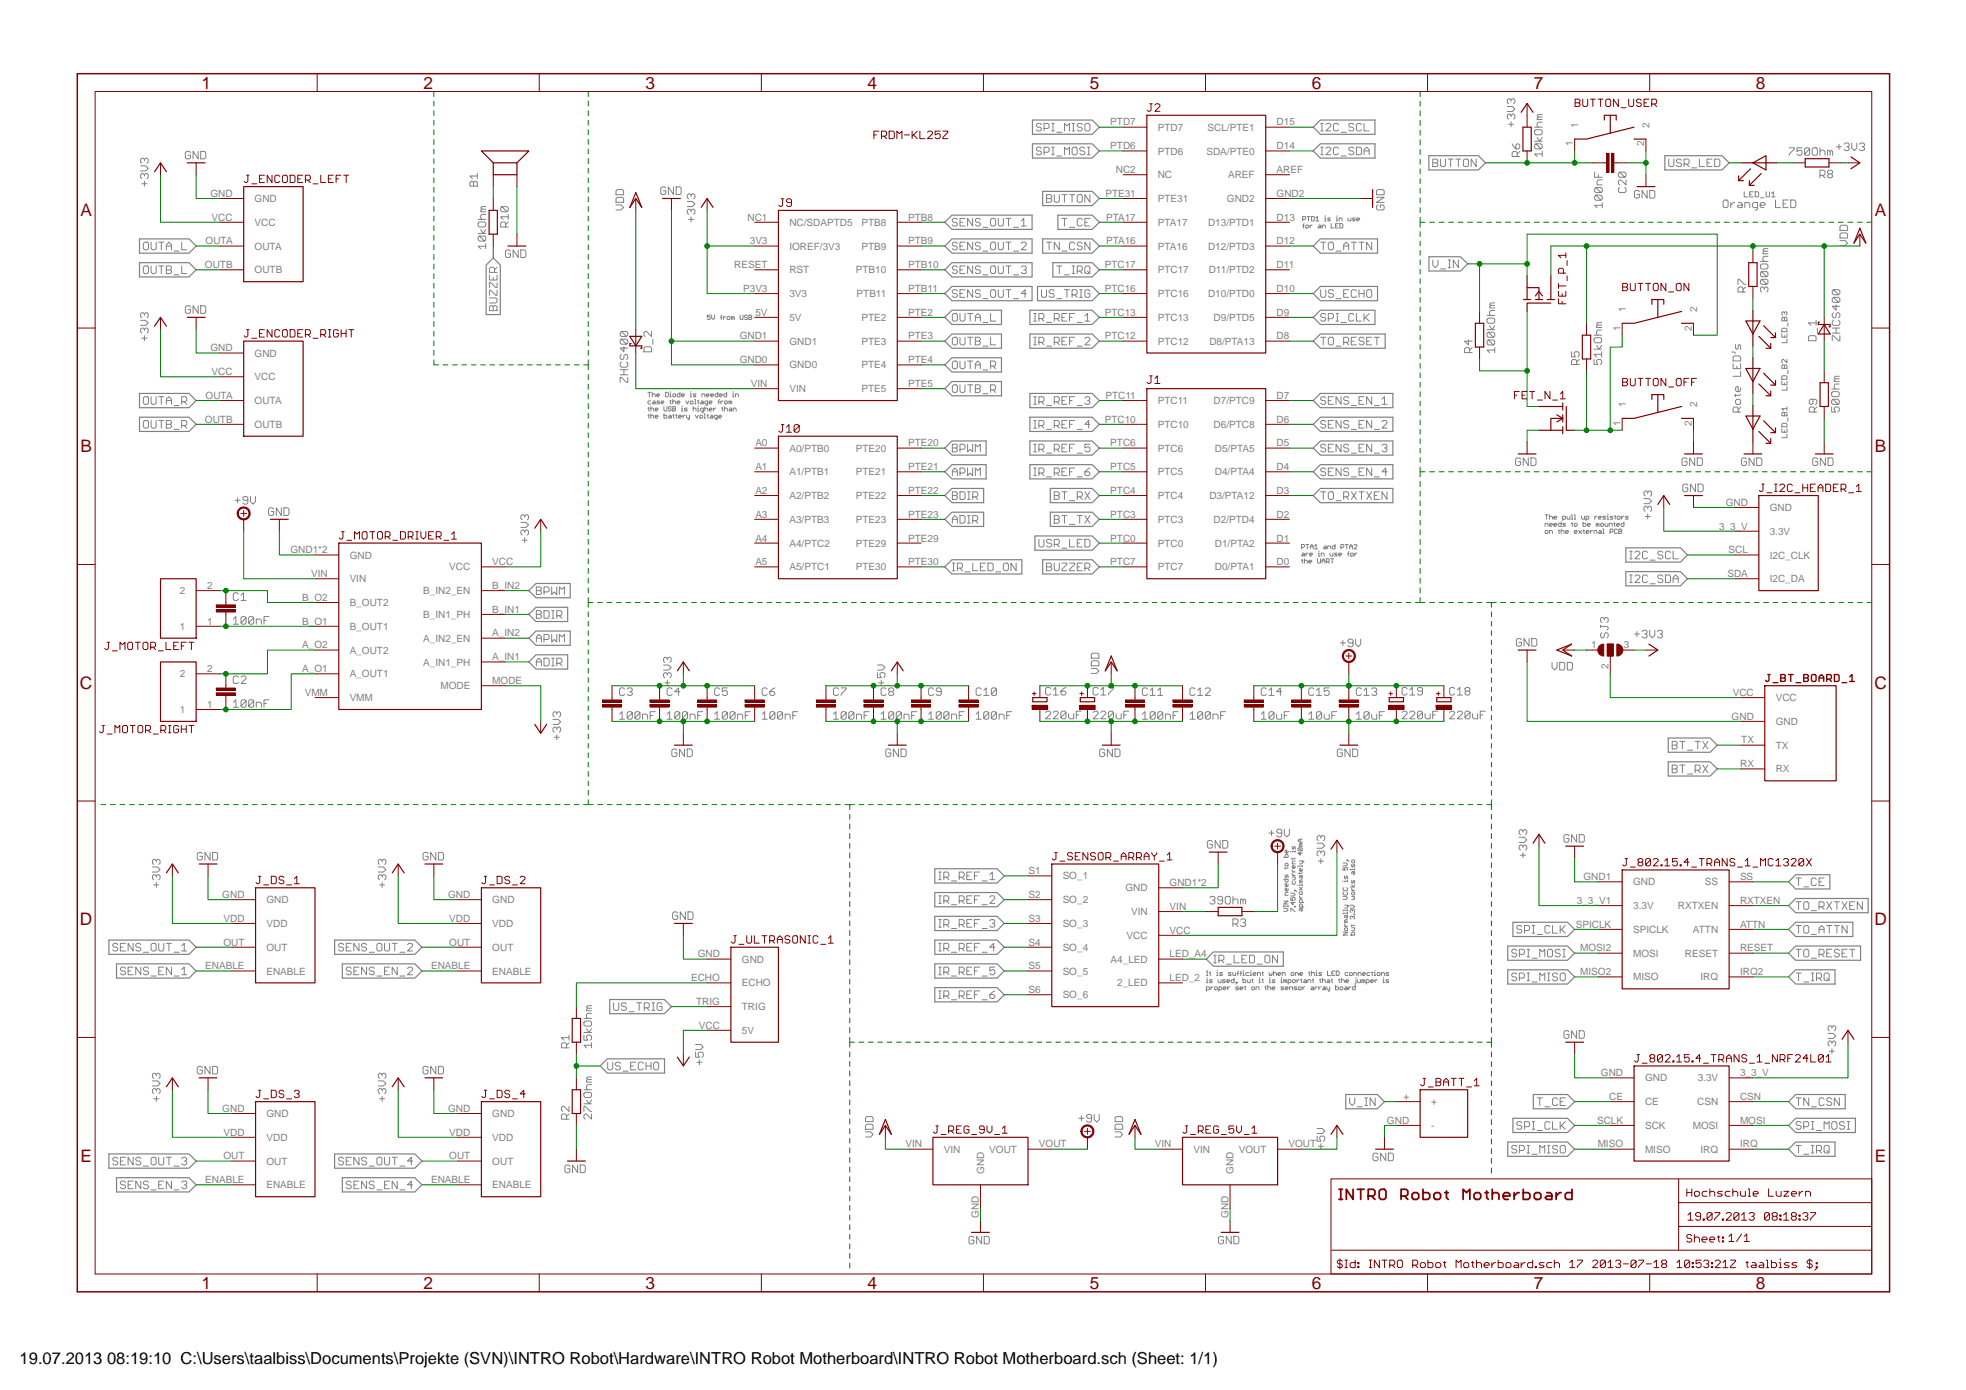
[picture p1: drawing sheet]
<svg xmlns="http://www.w3.org/2000/svg" width="420mm" height="297mm" viewBox="0 0 420 297" stroke-linecap="round" stroke-linejoin="round" font-family="sans-serif">
<defs><g id="words">
<g font-size="3.7" fill="#800000">
<text x="43" y="18.9">1</text>
<text x="90.5" y="18.9">2</text>
<text x="138" y="18.9">3</text>
<text x="185.4" y="18.9">4</text>
<text x="232.9" y="18.9">5</text>
<text x="280.3" y="18.9">6</text>
<text x="327.8" y="18.9">7</text>
<text x="375.3" y="18.9">8</text>
<text x="17.2" y="46.1">A</text>
<text x="400.7" y="46.1">A</text>
<text x="17.2" y="96.7">B</text>
<text x="400.7" y="96.7">B</text>
<text x="17.1" y="147.2">C</text>
<text x="400.6" y="147.2">C</text>
<text x="17.1" y="197.7">D</text>
<text x="400.6" y="197.7">D</text>
<text x="17.2" y="248.3">E</text>
<text x="400.7" y="248.3">E</text>
<text x="43" y="275.4">1</text>
<text x="90.5" y="275.4">2</text>
<text x="138" y="275.4">3</text>
<text x="185.4" y="275.4">4</text>
<text x="232.9" y="275.4">5</text>
<text x="280.3" y="275.4">6</text>
<text x="327.8" y="275.4">7</text>
<text x="375.3" y="275.4">8</text>
</g>
<text font-size="3.5" x="4.2" y="291.4">19.07.2013 08:19:10 C:\Users\taalbiss\Documents\Projekte (SVN)\INTRO Robot\Hardware\INTRO Robot Motherboard\INTRO Robot Motherboard.sch (Sheet: 1/1)</text>
<g font-size="2.1" fill="#808080">
<text x="237.3" y="26.8">PTD7</text>
<text x="247.4" y="27.9">PTD7</text>
<text x="258.1" y="27.9">SCL/PTE1</text>
<text x="272.8" y="26.8">D15</text>
<text x="337.3" y="27.4" transform="rotate(-90 337.3 27.4)">1</text>
<text x="352.5" y="27.4" transform="rotate(-90 352.5 27.4)">2</text>
<text x="237.3" y="31.9">PTD6</text>
<text x="247.4" y="33">PTD6</text>
<text x="257.8" y="33">SDA/PTE0</text>
<text x="272.8" y="31.9">D14</text>
<text x="336.2" y="31.3" transform="rotate(-90 336.2 31.3)">1</text>
<text x="351.4" y="31.3" transform="rotate(-90 351.4 31.3)">2</text>
<text x="238.5" y="37">NC2</text>
<text x="247.4" y="38.1">NC</text>
<text x="262.5" y="38.1">AREF</text>
<text x="272.8" y="37">AREF</text>
<text x="45" y="42.1">GND</text>
<text x="45.2" y="47.1">VCC</text>
<text x="54.4" y="43.2">GND</text>
<text x="159.8" y="47.1">NC1</text>
<text x="194.1" y="47.1">PTB8</text>
<text x="236.2" y="42.1">PTE31</text>
<text x="236.4" y="47.1">PTA17</text>
<text x="247.4" y="43.2">PTE31</text>
<text x="262.2" y="43.2">GND2</text>
<text x="272.8" y="42.1">GND2</text>
<text x="272.8" y="47.1">D13</text>
<text x="43.9" y="52.2">OUTA</text>
<text x="54.4" y="48.3">VCC</text>
<text x="54.4" y="53.3">OUTA</text>
<text x="160.2" y="52.2">3V3</text>
<text x="168.7" y="48.3">NC/SDAPTD5</text>
<text x="168.7" y="53.3">IOREF/3V3</text>
<text x="184.1" y="48.3">PTB8</text>
<text x="184.1" y="53.3">PTB9</text>
<text x="194.1" y="52.2">PTB9</text>
<text x="236.4" y="52.2">PTA16</text>
<text x="247.4" y="53.3">PTA16</text>
<text x="247.4" y="48.3">PTA17</text>
<text x="258.2" y="48.3">D13/PTD1</text>
<text x="258.2" y="53.3">D12/PTD3</text>
<text x="272.8" y="52.2">D12</text>
<text x="43.8" y="57.3">OUTB</text>
<text x="54.4" y="58.4">OUTB</text>
<text x="156.9" y="57.3">RESET</text>
<text x="168.7" y="58.4">RST</text>
<text x="182.9" y="58.4">PTB10</text>
<text x="194.1" y="57.3">PTB10</text>
<text x="236.1" y="57.3">PTC17</text>
<text x="247.4" y="58.4">PTC17</text>
<text x="258.3" y="58.4">D11/PTD2</text>
<text x="272.8" y="57.3">D11</text>
<text x="158.8" y="62.4">P3V3</text>
<text x="168.7" y="63.5">3V3</text>
<text x="183.1" y="63.5">PTB11</text>
<text x="194.1" y="62.4">PTB11</text>
<text x="236.1" y="62.4">PTC16</text>
<text x="247.4" y="63.5">PTC16</text>
<text x="258.2" y="63.5">D10/PTD0</text>
<text x="272.8" y="62.4">D10</text>
<text x="161.4" y="67.5">5V</text>
<text x="168.7" y="68.6">5V</text>
<text x="184.1" y="68.6">PTE2</text>
<text x="194.1" y="67.5">PTE2</text>
<text x="236.1" y="67.5">PTC13</text>
<text x="247.4" y="68.6">PTC13</text>
<text x="259.4" y="68.6">D9/PTD5</text>
<text x="272.8" y="67.5">D9</text>
<text x="346.3" y="70.6" transform="rotate(-90 346.3 70.6)">1</text>
<text x="347.4" y="66.7" transform="rotate(-90 347.4 66.7)">1</text>
<text x="361.6" y="70.6" transform="rotate(-90 361.6 70.6)">2</text>
<text x="362.7" y="66.7" transform="rotate(-90 362.7 66.7)">2</text>
<text x="45" y="75.1">GND</text>
<text x="54.4" y="76.2">GND</text>
<text x="158.1" y="72.5">GND1</text>
<text x="158.1" y="77.6">GND0</text>
<text x="168.7" y="73.7">GND1</text>
<text x="184.1" y="73.7">PTE3</text>
<text x="194.1" y="72.5">PTE3</text>
<text x="194.1" y="77.6">PTE4</text>
<text x="236.1" y="72.5">PTC12</text>
<text x="247.4" y="73.7">PTC12</text>
<text x="258.5" y="73.7">D8/PTA13</text>
<text x="272.8" y="72.5">D8</text>
<text x="45.2" y="80.2">VCC</text>
<text x="54.4" y="81.3">VCC</text>
<text x="160.5" y="82.7">VIN</text>
<text x="168.7" y="78.7">GND0</text>
<text x="168.7" y="83.8">VIN</text>
<text x="184.1" y="78.7">PTE4</text>
<text x="184.1" y="83.8">PTE5</text>
<text x="194.1" y="82.7">PTE5</text>
<text x="43.9" y="85.2">OUTA</text>
<text x="54.4" y="86.4">OUTA</text>
<text x="236.3" y="85.2">PTC11</text>
<text x="247.4" y="86.4">PTC11</text>
<text x="259.4" y="86.4">D7/PTC9</text>
<text x="272.8" y="85.2">D7</text>
<text x="347.4" y="87.1" transform="rotate(-90 347.4 87.1)">1</text>
<text x="362.7" y="87.1" transform="rotate(-90 362.7 87.1)">2</text>
<text x="43.8" y="90.3">OUTB</text>
<text x="54.4" y="91.4">OUTB</text>
<text x="161.4" y="95.4">A0</text>
<text x="194.1" y="95.4">PTE20</text>
<text x="236.1" y="90.3">PTC10</text>
<text x="237.3" y="95.4">PTC6</text>
<text x="247.4" y="91.4">PTC10</text>
<text x="259.4" y="91.4">D6/PTC8</text>
<text x="272.8" y="90.3">D6</text>
<text x="272.8" y="95.4">D5</text>
<text x="346.3" y="90.9" transform="rotate(-90 346.3 90.9)">1</text>
<text x="361.6" y="90.9" transform="rotate(-90 361.6 90.9)">2</text>
<text x="161.4" y="100.5">A1</text>
<text x="168.7" y="101.6">A1/PTB1</text>
<text x="168.7" y="96.5">A0/PTB0</text>
<text x="182.9" y="96.5">PTE20</text>
<text x="182.9" y="101.6">PTE21</text>
<text x="194.1" y="100.5">PTE21</text>
<text x="237.3" y="100.5">PTC5</text>
<text x="247.4" y="96.5">PTC6</text>
<text x="247.4" y="101.6">PTC5</text>
<text x="259.6" y="96.5">D5/PTA5</text>
<text x="259.6" y="101.6">D4/PTA4</text>
<text x="272.8" y="100.5">D4</text>
<text x="161.4" y="105.6">A2</text>
<text x="168.7" y="106.7">A2/PTB2</text>
<text x="182.9" y="106.7">PTE22</text>
<text x="194.1" y="105.6">PTE22</text>
<text x="237.3" y="105.6">PTC4</text>
<text x="247.4" y="106.7">PTC4</text>
<text x="258.5" y="106.7">D3/PTA12</text>
<text x="272.8" y="105.6">D3</text>
<text x="161.4" y="110.6">A3</text>
<text x="168.7" y="111.7">A3/PTB3</text>
<text x="182.9" y="111.7">PTE23</text>
<text x="194.1" y="110.6">PTE23</text>
<text x="237.3" y="110.6">PTC3</text>
<text x="247.4" y="111.7">PTC3</text>
<text x="259.4" y="111.7">D2/PTD4</text>
<text x="272.8" y="110.6">D2</text>
<text x="367.4" y="113.2">3_3_V</text>
<text x="368.8" y="108.1">GND</text>
<text x="378.2" y="109.2">GND</text>
<text x="62.1" y="118.3">GND1*2</text>
<text x="74.7" y="119.4">GND</text>
<text x="161.4" y="115.7">A4</text>
<text x="168.7" y="116.8">A4/PTC2</text>
<text x="182.9" y="116.8">PTE29</text>
<text x="194.1" y="115.7">PTE29</text>
<text x="237.3" y="115.7">PTC0</text>
<text x="247.4" y="116.8">PTC0</text>
<text x="259.6" y="116.8">D1/PTA2</text>
<text x="272.8" y="115.7">D1</text>
<text x="369.4" y="118.3">SCL</text>
<text x="378.2" y="114.3">3.3V</text>
<text x="378.2" y="119.4">I2C_CLK</text>
<text x="44.2" y="125.9">2</text>
<text x="66.5" y="123.3">VIN</text>
<text x="74.7" y="124.4">VIN</text>
<text x="96" y="121.9">VCC</text>
<text x="105.2" y="120.8">VCC</text>
<text x="105.2" y="125.9">B_IN2</text>
<text x="161.4" y="120.8">A5</text>
<text x="168.7" y="121.9">A5/PTC1</text>
<text x="182.9" y="121.9">PTE30</text>
<text x="194.1" y="120.8">PTE30</text>
<text x="237.3" y="120.8">PTC7</text>
<text x="247.4" y="121.9">PTC7</text>
<text x="259.6" y="121.9">D0/PTA1</text>
<text x="272.8" y="120.8">D0</text>
<text x="369.2" y="123.3">SDA</text>
<text x="378.2" y="124.4">I2C_DA</text>
<text x="38.4" y="127">2</text>
<text x="64.6" y="128.4">B_O2</text>
<text x="74.7" y="129.5">B_OUT2</text>
<text x="90.5" y="127">B_IN2_EN</text>
<text x="105.2" y="130.9">B_IN1</text>
<text x="38.4" y="134.6">1</text>
<text x="44.2" y="133.5">1</text>
<text x="64.6" y="133.5">B_O1</text>
<text x="74.7" y="134.6">B_OUT1</text>
<text x="90.5" y="132.1">B_IN1_PH</text>
<text x="90.5" y="137.1">A_IN2_EN</text>
<text x="105.2" y="136">A_IN2</text>
<text x="44.2" y="143.6">2</text>
<text x="64.6" y="138.6">A_O2</text>
<text x="64.6" y="143.6">A_O1</text>
<text x="74.7" y="139.7">A_OUT2</text>
<text x="90.5" y="142.2">A_IN1_PH</text>
<text x="105.2" y="141.1">A_IN1</text>
<text x="340.1" y="138.6">1</text>
<text x="343.8" y="143" transform="rotate(-90 343.8 143)">2</text>
<text x="347" y="138.6">3</text>
<text x="38.4" y="144.8">2</text>
<text x="65.1" y="148.7">VMM</text>
<text x="74.7" y="144.8">A_OUT1</text>
<text x="74.7" y="149.8">VMM</text>
<text x="94.1" y="147.3">MODE</text>
<text x="105.2" y="146.2">MODE</text>
<text x="370.3" y="148.7">VCC</text>
<text x="379.5" y="149.8">VCC</text>
<text x="38.4" y="152.4">1</text>
<text x="44.2" y="151.3">1</text>
<text x="370.1" y="153.8">GND</text>
<text x="379.5" y="154.9">GND</text>
<text x="372.1" y="158.9">TX</text>
<text x="379.5" y="160">TX</text>
<text x="371.9" y="164">RX</text>
<text x="379.5" y="165.1">RX</text>
<text x="47.5" y="191.9">GND</text>
<text x="95.8" y="191.9">GND</text>
<text x="219.8" y="186.8">S1</text>
<text x="219.8" y="191.9">S2</text>
<text x="227.1" y="187.9">SO_1</text>
<text x="240.5" y="190.5">GND</text>
<text x="250" y="189.4">GND1*2</text>
<text x="338.4" y="188.1">GND1</text>
<text x="349" y="189.2">GND</text>
<text x="364.4" y="189.2">SS</text>
<text x="371.9" y="188.1">SS</text>
<text x="47.8" y="197">VDD</text>
<text x="56.9" y="193">GND</text>
<text x="96" y="197">VDD</text>
<text x="105.2" y="193">GND</text>
<text x="219.8" y="197">S3</text>
<text x="227.1" y="193">SO_2</text>
<text x="241.7" y="195.6">VIN</text>
<text x="250" y="194.4">VIN</text>
<text x="337" y="193.2">3_3_V1</text>
<text x="349" y="194.3">3.3V</text>
<text x="358.6" y="194.3">RXTXEN</text>
<text x="371.9" y="193.2">RXTXEN</text>
<text x="47.7" y="202.1">OUT</text>
<text x="56.9" y="198.1">VDD</text>
<text x="56.9" y="203.2">OUT</text>
<text x="96" y="202.1">OUT</text>
<text x="105.2" y="198.1">VDD</text>
<text x="105.2" y="203.2">OUT</text>
<text x="219.8" y="202.1">S4</text>
<text x="227.1" y="198.1">SO_3</text>
<text x="227.1" y="203.2">SO_4</text>
<text x="240.8" y="200.6">VCC</text>
<text x="250" y="199.5">VCC</text>
<text x="336.8" y="198.2">SPICLK</text>
<text x="337.7" y="203.3">MOSI2</text>
<text x="349" y="199.4">SPICLK</text>
<text x="361.8" y="199.4">ATTN</text>
<text x="371.9" y="198.2">ATTN</text>
<text x="371.9" y="203.3">RESET</text>
<text x="43.9" y="207.1">ENABLE</text>
<text x="56.9" y="208.3">ENABLE</text>
<text x="92.1" y="207.1">ENABLE</text>
<text x="105.2" y="208.3">ENABLE</text>
<text x="147.7" y="209.7">ECHO</text>
<text x="149.1" y="204.6">GND</text>
<text x="158.5" y="205.7">GND</text>
<text x="219.8" y="207.1">S5</text>
<text x="227.1" y="208.3">SO_5</text>
<text x="237.4" y="205.7">A4_LED</text>
<text x="250" y="204.6">LED_A4</text>
<text x="250" y="209.7">LED_2</text>
<text x="337.7" y="208.4">MISO2</text>
<text x="349" y="204.4">MOSI</text>
<text x="349" y="209.5">MISO</text>
<text x="360.1" y="204.4">RESET</text>
<text x="363.4" y="209.5">IRQ</text>
<text x="371.9" y="208.4">IRQ2</text>
<text x="148.7" y="214.8">TRIG</text>
<text x="158.5" y="210.8">ECHO</text>
<text x="158.5" y="215.9">TRIG</text>
<text x="219.8" y="212.2">S6</text>
<text x="227.1" y="213.3">SO_6</text>
<text x="238.8" y="210.8">2_LED</text>
<text x="149.4" y="219.8">VCC</text>
<text x="158.5" y="220.9">5V</text>
<text x="342.1" y="230">GND</text>
<text x="351.6" y="231.1">GND</text>
<text x="362.8" y="231.1">3.3V</text>
<text x="371.9" y="230">3_3_V</text>
<text x="47.5" y="237.6">GND</text>
<text x="56.9" y="238.7">GND</text>
<text x="95.8" y="237.6">GND</text>
<text x="105.2" y="238.7">GND</text>
<text x="299.9" y="235.1">+</text>
<text x="305.8" y="236.2">+</text>
<text x="343.9" y="235.1">CE</text>
<text x="351.6" y="236.2">CE</text>
<text x="362.7" y="236.2">CSN</text>
<text x="371.9" y="235.1">CSN</text>
<text x="47.8" y="242.7">VDD</text>
<text x="56.9" y="243.8">VDD</text>
<text x="96" y="242.7">VDD</text>
<text x="105.2" y="243.8">VDD</text>
<text x="193.5" y="245.2">VIN</text>
<text x="222" y="245.2">VOUT</text>
<text x="246.8" y="245.2">VIN</text>
<text x="275.4" y="245.2">VOUT</text>
<text x="296.4" y="240.2">GND</text>
<text x="305.8" y="241.3">-</text>
<text x="341.3" y="240.2">SCLK</text>
<text x="341.4" y="245.2">MISO</text>
<text x="351.6" y="241.3">SCK</text>
<text x="361.8" y="241.3">MOSI</text>
<text x="371.9" y="240.2">MOSI</text>
<text x="371.9" y="245.2">IRQ</text>
<text x="47.7" y="247.8">OUT</text>
<text x="56.9" y="248.9">OUT</text>
<text x="96" y="247.8">OUT</text>
<text x="105.2" y="248.9">OUT</text>
<text x="201.7" y="246.3">VIN</text>
<text x="210.3" y="250.9" transform="rotate(-90 210.3 250.9)">GND</text>
<text x="211.4" y="246.3">VOUT</text>
<text x="255" y="246.3">VIN</text>
<text x="263.6" y="250.9" transform="rotate(-90 263.6 250.9)">GND</text>
<text x="264.7" y="246.3">VOUT</text>
<text x="351.6" y="246.3">MISO</text>
<text x="363.4" y="246.3">IRQ</text>
<text x="43.9" y="252.8">ENABLE</text>
<text x="56.9" y="254">ENABLE</text>
<text x="92.1" y="252.8">ENABLE</text>
<text x="105.2" y="254">ENABLE</text>
<text x="209.2" y="260.3" transform="rotate(-90 209.2 260.3)">GND</text>
<text x="262.5" y="260.3" transform="rotate(-90 262.5 260.3)">GND</text>
</g>
</g></defs>
<g fill="none" stroke="#808080" stroke-width=".21">
<path d="M30 35.4h1.1l.6 .6-.6 .5h-1.1M30.3 39.3h1.1M30.9 37.4l.2-.3h.3l.3 .3v.5l-.3 .3M30.9 34.1l.2-.3h.3l.3 .3v.5l-.3 .3M30.9 38.7v1.1M30.9 37.6v-.2l-.3-.3h-.3l-.3 .3v.5l.3 .3M30.9 34.4v-.3l-.3-.3h-.3l-.3 .3v.5l.3 .3M40.7 32.6l-.3-.3h-.5l-.3 .3v1.1l.3 .3h.5l.3-.3v-.6h-.5M42.3 32.3v1.7l-1-1.7v1.7M42.9 32.3h.8l.3 .3v1.1l-.3 .3h-.8zM100.4 39l.3-.3h.3l.2 .3 .3-.3h.2l.3 .3v.8h-1.6zM101.2 39v.8"/>
<path d="M102 37.1v1M102 37.6h-1.6l.6 .5M143.9 39.9v1.7l-1.1-1.7v1.7M144.5 39.9h.8l.3 .3v1.1l-.3 .3h-.8zM222.6 31.7l-.3-.2h-.5l-.3 .2v.3l.3 .3h.5l.3 .2v.3l-.3 .3h-.5l-.3-.3M222.6 26.6l-.3-.2h-.5l-.3 .2v.3l.3 .3h.5l.3 .3v.2l-.3 .3h-.5l-.3-.3M223.1 32.5h.8l.3-.2v-.6l-.3-.2h-.8v1.6M223.1 27.5h.8l.3-.3v-.6l-.3-.2h-.8v1.6M224.8 33.1h.5M224.8 31.5h.5M224.8 28h.5M224.8 26.4h.5"/>
<path d="M225 26.4v1.6M225 31.5v1.6M225.8 33.3h1.1M225.8 28.3h1.1M227.5 33.1v-1.6l.5 .5 .6-.5v1.6M227.5 28v-1.6l.5 .5 .6-.5v1.6M229.1 28h.6M229.1 26.4h.6M229.1 31.7l.3-.2h.5l.3 .2v1.1l-.3 .3h-.5l-.3-.3zM229.4 26.4v1.6M231.3 26.6l-.3-.2h-.5l-.3 .2v.3l.3 .3h.5l.3 .3v.2l-.3 .3h-.5l-.3-.3M231.8 26.6l.3-.2h.6l.2 .2v1.1l-.2 .3h-.6l-.3-.3z"/>
<path d="M231.8 31.7l-.2-.2h-.6l-.3 .2v.3l.3 .3h.6l.2 .2v.3l-.2 .3h-.6l-.3-.3M232.4 33.1h.5M232.4 31.5h.5M232.7 31.5v1.6M282.2 33.1h.6M282.2 31.5h.6M282.2 28h.6M282.2 26.4h.6M282.5 26.4v1.6M282.5 31.5v1.6M283.3 26.6l.3-.2h.6l.2 .2v.3l-1.1 1.1h1.1M283.3 31.7l.3-.2h.6l.2 .2v.3l-1.1 1.1h1.1"/>
<path d="M286.1 26.6l-.3-.2h-.5l-.3 .2v1.1l.3 .3h.5l.3-.3M286.1 31.7l-.3-.2h-.5l-.3 .2v1.1l.3 .3h.5l.3-.3M286.6 33.3h1.1M286.6 28.3h1.1M289.3 26.6l-.2-.2h-.6l-.2 .2v.3l.2 .3h.6l.2 .3v.2l-.2 .3h-.6l-.2-.3M289.3 31.7l-.2-.2h-.6l-.2 .2v.3l.2 .3h.6l.2 .2v.3l-.2 .3h-.6l-.2-.3M289.9 31.5h.8l.3 .2v1.1l-.3 .3h-.8zM291 26.6l-.3-.2h-.5l-.3 .2v1.1l.3 .3h.5l.3-.3M291.5 26.4v1.6h1.1M291.5 33.1v-1.1l.6-.5 .5 .5v1.1M291.5 32.3h1.1M306.2 34h.8l.3 .2v.3l-.3 .3 .3 .3v.2l-.3 .3h-.8z"/>
<path d="M306.2 34.8h.8M307.8 34v1.3l.3 .3h.6l.2-.3v-1.3M309.5 34h1.1M310 34v1.6M311.1 34h1.1M311.7 34v1.6M312.7 34.2l.3-.2h.6l.2 .2v1.1l-.2 .3h-.6l-.3-.3zM315.5 34v1.6l-1.1-1.6v1.6M322.1 22.8h1.1l.6 .5-.6 .5h-1.1M322.4 26.6h1.1M322.9 24.9v-.2l-.2-.3h-.3l-.3 .3v.5l.3 .3M322.9 24.7l.3-.3h.3l.3 .3v.5l-.3 .3"/>
<path d="M322.9 21.7v-.3l-.2-.3h-.3l-.3 .3v.5l.3 .3M322.9 21.4l.3-.3h.3l.3 .3v.5l-.3 .3M322.9 26v1.1M323.2 30.7l.8 1.1h.5l.3-.3v-.5l-.3-.3h-.3l-.2 .3v.8M324.2 33.4v-.8l-.2-.2h-.6l-.2 .2v.8h1.6M324.8 32.4l-.6 .5M328 30.2h1.6M328 27.2h1.6M328.2 30.7l1.1 1.1 .3-.3v-.5l-.3-.3h-1.1l-.2 .3v.5l.2 .3h1.1M328.2 27.7h1.1l.3 .3v.6l-.3 .2h-1.1l-.2-.2v-.6zM328.5 29.4l.5 .8 .6-.8M329.6 32.4v1"/>
<path d="M329.6 32.9h-1.6l.5 .5M329.6 26.1h-.8l-.3 .3v.5l.3 .3M329.6 24.4h-.8l-.3 .3 .3 .3M329.6 25h-.8l-.3 .3v.2h1.1M340.8 36.8v1.1h1.6M341.6 37.3v.6M342.4 38.4h-.8l-.3 .3v.8h1.1M346.1 36.8l1.1 1.1 .3-.3v-.5l-.3-.3h-1.1l-.2 .3v.5l.2 .3h1.1M347.5 38.4v1.1l-1.1-1.1h-.3l-.2 .3v.5l.2 .3M356.6 34v1.3l.3 .3h.6l.2-.3v-1.3M359.4 34.2l-.3-.2h-.6l-.2 .2v.3l.2 .3h.6l.3 .3v.2l-.3 .3h-.6l-.2-.3M359.9 35.1h.8l.3-.3v-.6l-.3-.2h-.8v1.6"/>
<path d="M360.5 35.1l.5 .5M361.5 35.9h1.1M363.2 34v1.6h1.1M364.8 34.8h.6M365.9 34h-1.1v1.6h1.1M366.4 34h.9l.2 .2v1.1l-.2 .3h-.9zM382.4 31.6h1.1v.2l-1.1 1.1v.3M385.1 31.6h-1.1v.8l.6-.3h.2l.3 .3v.5l-.3 .3h-.5l-.3-.3M386.7 31.8l-1 1.1 .2 .3h.6l.2-.3v-1.1l-.2-.2h-.6l-.2 .2v1.1M387.3 31.8l.3-.2h.5l.3 .2v1.1l-.3 .3h-.5l-.3-.3zM388.9 37.5h.9l.2-.3v-.6l-.2-.2h-.9v1.6M388.9 32.4l.3-.3h.6l.2 .3v.8"/>
<path d="M388.9 31.6v1.6M389.5 37.5l.5 .5M390.6 36.6l.3-.2h.5l.3 .2v.3l-.3 .3 .3 .3v.2l-.3 .3h-.5l-.3-.3v-.2l.3-.3-.3-.3zM390.6 33.2v-1.1h.3l.2 .3v.8M390.9 37.2h.5M391.1 32.4l.3-.3 .3 .3v.8M392.5 31.4h1.1M393 30.8v1.1M394.1 30.8l.3-.2h.5l.3 .2v.3l-.3 .3h-.3M394.9 31.4l.3 .2v.3l-.3 .3h-.5l-.3-.3M395.7 30.6v1l.6 .6 .5-.6v-1M397.4 30.8l.2-.2h.6l.3 .2v.3l-.3 .3h-.3"/>
<path d="M398.2 31.4l.3 .2v.3l-.3 .3h-.6l-.2-.3M30.6 52l.3-.2h.6l.2 .2v1.1l-.2 .3h-.6l-.3-.3zM30.6 57.1l.3-.3h.6l.2 .3v1.1l-.2 .3h-.6l-.3-.3zM32.3 51.8v1.3l.3 .3h.5l.3-.3v-1.3M32.3 56.8v1.4l.3 .3h.5l.3-.3v-1.4M33.9 51.8h1.1M33.9 56.8h1.1M34.5 51.8v1.6M34.5 56.8v1.7M35.5 53.4v-1.1l.6-.5 .5 .5v1.1M35.5 56.8h.9l.2 .3v.3l-.2 .3 .2 .2v.3l-.2 .3h-.9zM35.5 52.6h1.1"/>
<path d="M35.5 57.7h.9M37.2 53.7h1.1M37.2 58.7h1.1M38.8 51.8v1.6h1.1M38.8 56.8v1.7h1.1M102.2 49.9h1.6M102.2 47.7l.3-.3h1l.3 .3v.6l-.3 .2h-1l-.3-.2zM102.2 46.9h1.6M102.5 50.4l1 1.1 .3-.3v-.5l-.3-.3h-1l-.3 .3v.5l.3 .3h1M102.7 49.1l.6 .8 .5-.8M103.8 44.7h-.8l-.3 .3v.3h1.1M103.8 52.1v1"/>
<path d="M103.8 52.6h-1.6l.5 .5M103.8 45.8h-.8l-.3 .3v.5l.3 .3M103.8 44.2h-.8l-.3 .2 .3 .3M104.6 58.8v1h1.6v-1M105.4 59.3v.5M105.7 58.2v-.8l-.3-.3h-.5l-.3 .3v.8h1.6M106.2 57.1l-.5 .6M107.3 44.2l1 1.1 .3-.3v-.6l-.3-.2h-1l-.3 .2v.6l.3 .3h1M108.1 48.5v-.8l-.3-.3h-.5l-.3 .3v.8h1.6M108.6 45.8v1.1M108.6 47.4l-.5 .6M108.6 46.3h-1.6l.5 .6"/>
<path d="M109.1 53.7l-.3-.3h-.5l-.3 .3v1.1l.3 .2h.5l.3-.2v-.6h-.5M110.8 53.4v1.6l-1.1-1.6v1.6M111.3 53.4h.8l.3 .3v1.1l-.3 .2h-.8zM131.6 43.8h1.1l.6 .5-.6 .6h-1.1M131.6 42.4l.3-.2h1.1l.3 .2v.8h-1.7zM131.6 40.8l.3-.3h1.1l.3 .3v.8h-1.7zM142.3 40.2l-.3-.3h-.5l-.3 .3v1.1l.3 .3h.5l.3-.3v-.5h-.6M146.9 43.1h1.1l.5 .5-.5 .6h-1.1M147.2 46.9h1M147.7 45.2v-.2l-.3-.3h-.2l-.3 .3v.5l.3 .3M147.7 45l.3-.3h.2l.3 .3v.5l-.3 .3M147.7 42v-.3l-.3-.3h-.2l-.3 .3v.5l.3 .3"/>
<path d="M147.7 41.7l.3-.3h.2l.3 .3v.5l-.3 .3M147.7 46.3v1.1M204.6 46.9l-.3-.2h-.5l-.3 .2v.3l.3 .3h.5l.3 .3v.2l-.3 .3h-.5l-.3-.3M204.6 57.1l-.3-.3h-.5l-.3 .3v.3l.3 .3h.5l.3 .2v.3l-.3 .3h-.5l-.3-.3M204.6 52l-.3-.2h-.5l-.3 .2v.3l.3 .3h.5l.3 .3v.2l-.3 .3h-.5l-.3-.3M205.2 52.6h.5M205.2 57.7h.5M205.2 47.5h.5M206.2 46.7h-1v1.6h1M206.2 56.8h-1v1.7h1M206.2 51.8h-1v1.6h1M207.9 46.7v1.6l-1.1-1.6v1.6"/>
<path d="M207.9 56.8v1.7l-1.1-1.7v1.7M207.9 51.8v1.6l-1.1-1.6v1.6M209.5 46.9l-.3-.2h-.5l-.3 .2v.3l.3 .3h.5l.3 .3v.2l-.3 .3h-.5l-.3-.3M209.5 57.1l-.3-.3h-.5l-.3 .3v.3l.3 .3h.5l.3 .2v.3l-.3 .3h-.5l-.3-.3M209.5 52l-.3-.2h-.5l-.3 .2v.3l.3 .3h.5l.3 .3v.2l-.3 .3h-.5l-.3-.3M210.1 53.7h1M210.1 58.7h1M210.1 48.6h1M211.7 46.9l.3-.2h.5l.3 .2v1.1l-.3 .3h-.5l-.3-.3zM211.7 57.1l.3-.3h.5l.3 .3v1.1l-.3 .3h-.5l-.3-.3zM211.7 52l.3-.2h.5l.3 .2v1.1l-.3 .3h-.5l-.3-.3zM213.3 46.7v1.3l.3 .3h.6l.2-.3v-1.3"/>
<path d="M213.3 56.8v1.4l.3 .3h.6l.2-.3v-1.4M213.3 51.8v1.3l.3 .3h.6l.2-.3v-1.3M215 51.8h1.1M215 56.8h1.1M215 46.7h1.1M215.5 46.7v1.6M215.5 51.8v1.6M215.5 56.8v1.7M216.6 53.7h1.1M216.6 58.7h1.1M216.6 48.6h1.1M218.3 52l.2-.2h.6l.2 .2v.3l-1 1.1h1"/>
<path d="M218.3 47.2l.5-.5v1.6M218.3 57.1l.2-.3h.6l.2 .3v.3l-.2 .3h-.3M218.3 48.3h1M219.1 57.7l.2 .2v.3l-.2 .3h-.6l-.2-.3M223.7 41.6h.8l.3 .3v.2l-.3 .3 .3 .3v.3l-.3 .2h-.8zM223.7 51.8h1.1M223.7 42.4h.8M224.2 51.8v1.6M225.3 41.6v1.4l.3 .2h.5l.3-.2v-1.4M225.8 56.8h1.1M226.4 51.8v1.6l-1.1-1.6v1.6M226.4 56.8v1.7"/>
<path d="M226.9 53.7h1.1M226.9 41.6h1.1M226.9 46.7h1.1M227.5 41.6v1.6M227.5 58.7h1.1M227.5 46.7v1.6M228.6 41.6h1.1M228.6 48.6h1.1M229.1 41.6v1.6M229.1 56.8h.6M229.1 58.5h.6M229.4 56.8v1.7"/>
<path d="M229.7 52l-.3-.2h-.6l-.2 .2v1.1l.2 .3h.6l.3-.3M230.2 41.9l.3-.3h.5l.3 .3v1.1l-.3 .2h-.5l-.3-.2zM230.2 57.9h.8l.3-.2v-.6l-.3-.3h-.8v1.7M230.7 57.9l.6 .6M231.3 52l-.3-.2h-.5l-.3 .2v.3l.3 .3h.5l.3 .3v.2l-.3 .3h-.5l-.3-.3M231.3 46.9l-.3-.2h-.5l-.3 .2v1.1l.3 .3h.5l.3-.3M231.8 57.1l.3-.3h.6l.2 .3v1.1l-.2 .3h-.6l-.3-.3zM231.8 47.5h.6M232.4 57.9l.5 .6M232.9 51.8v1.6l-1.1-1.6v1.6M232.9 46.7h-1.1v1.6h1.1M232.9 41.6v1.6l-1.1-1.6v1.6"/>
<path d="M278.4 46.9h.5l.1-.5-.1-.1h-.5v.9M278.4 48.3h.3M278.7 47.8l-.1 .1v.8M279.2 48.1h.3l.1 .2-.1 .4-.5-.1zM279.3 46.3h.7M279.6 46.3v.9M280 48.1v.6M280.3 46.3h.4l.2 .1v.7l-.2 .1h-.4zM280.4 48.1l-.4 .3M281.2 46.6l.3-.3v.9M281.2 47.2h.6M281.8 48.1l.5 .2v.4h-.5l-.1-.1 .1-.2h.5"/>
<path d="M282.2 51.8h1.1M282.6 48.7v-.6h.5l.1 .2v.4M282.8 51.8v1.6M283.1 46.6h.1v.6M283.1 47.2h.3M283.2 46.1v.2M283.9 52l.3-.2h.5l.3 .2v1.1l-.3 .3h-.5l-.3-.3zM284.3 46.6h-.4l-.2 .1 .6 .4-.1 .1h-.5M284.5 47.8v.9h.6M285.4 48.3h.3M285.5 53.7h1.1M285.6 46.6h.1v.6"/>
<path d="M285.6 47.2h.3M285.7 46.1v.2M286 47.8h-.6v.9h.6M286.2 47.2v-.6h.5l.1 .6M286.4 47.8l.6 .1v.7l-.2 .1h-.4zM287.2 53.4v-1.1l.5-.5 .5 .5v1.1M287.2 52.6h1M288.1 46.6v.5l.1 .1h.5v-.6M288.8 51.8h1.1M289.3 51.8v1.6M289.6 46.6h-.4l-.2 .1 .6 .4-.6 .1M289.9 46.9h.7l-.2-.3-.5 .1v.4l.5 .1"/>
<path d="M290.4 51.8h1.1M291 51.8v1.6M293.1 51.8v1.6l-1-1.6v1.6M294.2 42.2h1.6l-1.6 1h1.6M294.2 40.8l.3-.3h1l.3 .3v.8h-1.6zM294.5 43.8l-.3 .3v.5l.3 .3h1l.3-.3v-.5l-.3-.3h-.5v.5M306.2 55.6v1.1l.6 .5 .5-.5v-1.1M307.9 57.5h1M309.5 57.2h.5M309.5 55.6h.5M309.8 55.6v1.6M311.7 55.6v1.6l-1.1-1.6v1.6"/>
<path d="M341.1 41.7l-.3 .3v.5l.3 .3h1M341.1 40.1l1 1 .3-.2v-.6l-.3-.2h-1l-.3 .2v.6l.3 .2h1M341.1 41.7h1l.3 .3v.5l-.3 .3zM342.4 43.3v1.1M342.4 43.9h-1.6l.5 .5M346.1 40.1l-.2 .2v.6l.2 .2h1.1l.3-.2v-.6l-.3-.2M350.4 41l-.3-.3h-.5l-.3 .3v1.1l.3 .2h.5l.3-.2v-.6h-.6M352 40.7v1.6l-1.1-1.6v1.6M352.6 40.7h.8l.3 .3v1.1l-.3 .2h-.8zM368.2 43l.3-.3h.6l.2 .3v1.1l-.2 .3h-.6l-.3-.3zM369.9 43.3v1.1M370.7 43.3h-.3l-.5 .5"/>
<path d="M371.5 43.3h.6l.2 .3v.8h-.8l-.2-.3 .2-.3h.8M372.8 41v1.1h.7M372.9 44.4v-1.1h.8l.3 .3v.8M373.9 41.5h.4M374.7 41h-.8v1.1h.8M375.1 41h.6l.1 .1v.8l-.1 .2h-.6zM375.6 44.4h-.8l-.3-.3v-.5l.3-.3h.8v1.3l-.3 .3h-.2M376.2 43.8h1v-.2l-.2-.3h-.6l-.2 .3v.5l.2 .3h.6M376.2 55.9h1.6M376.3 42.3h.7M376.5 59.7l1.1 1.1 .2-.3v-.6l-.2-.2h-1.1l-.3 .2v.6l.3 .3h1.1M376.5 58l1.1 1.1 .2-.2v-.6l-.2-.3h-1.1l-.3 .3v.6l.3 .2h1.1"/>
<path d="M376.5 56.4h1.1l.2 .3v.5l-.2 .3h-1.1l-.3-.3v-.5zM377.4 41v.9l.2 .2h.4l.2-.2v-.9M377.8 54.8h-.8l-.2 .2v.6l.2 .3M377.8 53.1h-.8l-.2 .3 .2 .3M377.8 53.7h-.8l-.2 .3v.2h1M378.6 41.3l.4-.3v1.1M378.6 42.1h.8M379.4 42.7v1.7h1.1M381.1 43.6h.5M382.2 42.7h-1.1v1.7h1.1M382.7 42.7h.8l.3 .3v1.1l-.3 .3h-.8zM393.2 51.4h1.1l.6 .6-.6 .5h-1.1"/>
<path d="M393.2 50.1l.3-.3h1.1l.3 .3v.8h-1.7zM393.2 48.4l.3-.3h1.1l.3 .3v.8h-1.7zM30 68.5h1.1l.6 .5-.6 .5h-1.1M30.3 72.3h1.1M30.9 70.4l.2-.3h.3l.3 .3v.5l-.3 .3M30.9 67.1l.2-.3h.3l.3 .3v.5l-.3 .3M30.9 71.7v1.1M30.9 70.6v-.2l-.3-.3h-.3l-.3 .3v.5l.3 .3M30.9 67.4v-.3l-.3-.3h-.3l-.3 .3v.5l.3 .3M40.7 65.6l-.3-.3h-.5l-.3 .3v1.1l.3 .3h.5l.3-.3v-.5h-.5M42.3 65.3v1.7l-1-1.7v1.7M42.9 65.3h.8l.3 .3v1.1l-.3 .3h-.8z"/>
<path d="M104.6 65.6l.3-.3h.2l.3 .3 .3-.3h.2l.3 .3v.8h-1.6zM104.6 63.7h1.3l.3 .2v.6l-.3 .2h-1.3M105.4 65.6v.8M106.2 62v1.1h-.3l-1-1.1h-.3v1.1M106.2 60.4v1.1h-.3l-1-1.1h-.3v1.1M132.5 79h1.7M132.8 72.5l1.1 1.1 .3-.3v-.6l-.3-.2h-1.1l-.3 .2v.6l.3 .3h1.1M132.8 70.8l1.1 1.1 .3-.3v-.5l-.3-.3h-1.1l-.3 .3v.5l.3 .3h1.1M132.8 75.7l-.3 .3v.6l.3 .2h.3l.2-.2v-.6l.3-.3h.3l.3 .3v.6l-.3 .2M133.3 74.1v1.1l-.8-.8h1.7M133.3 79v1.1M133.9 77.4l.3 .2v.6l-.3 .3h-1.1l-.3-.3v-.6l.3-.2"/>
<path d="M137.6 74.4l.3-.3h1.1l.2 .3v.8h-1.6zM139.2 70.8v1.1l-1.1-1.1h-.2l-.3 .3v.5l.3 .3M139.5 72.5v1.1M151.8 67.3h-.6v.5l.3-.2 .3 .2v.3l-.2 .2-.4-.2M152.1 67.3v.7l.3 .3 .3-.3v-.7M154 67.8h.3M154.3 67.3l-.2 .2v.8M154.6 67.6v.7M155.1 67.6l-.5 .4M155.5 67.6l.5 .2v.3l-.2 .2-.4-.2zM156.3 68.3v-.7l.3 .2v.5M156.6 67.8l.2-.2 .1 .2v.5"/>
<path d="M158.2 67.3v.8l.1 .2 .5-.2v-.8M159.7 67.5l-.1-.2h-.3l-.2 .3 .2 .2h.3l.1 .3-.1 .2-.5-.2M160.1 67.3h.4l.2 .2-.2 .3 .2 .3-.2 .2h-.4zM160.1 67.8h.4M203.8 67h.5l.3 .3v1l-.3 .3h-.5l-.3-.3v-1zM203.8 72.1h.5l.3 .2v1.1l-.3 .3h-.5l-.3-.3v-1.1zM203.8 77.2h.5l.3 .2v1.1l-.3 .3h-.5l-.3-.3v-1.1zM204.6 62.2l-.3-.3h-.5l-.3 .3v.3l.3 .2h.5l.3 .3v.3l-.3 .2h-.5l-.3-.2M205.2 62.7h.5M205.2 67v1.3l.2 .3h.6l.2-.3v-1.3M205.2 72.1v1.3l.2 .3h.6l.2-.3v-1.3M205.2 77.2v1.3l.2 .3h.6l.2-.3v-1.3"/>
<path d="M206.2 61.9h-1v1.6h1M206.8 67h1.1M206.8 72.1h1.1M206.8 77.2h1.1M207.3 67v1.6M207.3 72.1v1.6M207.3 77.2v1.6M207.9 61.9v1.6l-1.1-1.6v1.6M208.4 68.6v-1.1l.6-.5 .5 .5v1.1M208.4 72.1h.8l.3 .2v.3l-.3 .3 .3 .3v.2l-.3 .3h-.8zM208.4 78.8v-1.1l.6-.5 .5 .5v1.1M208.4 67.8h1.1"/>
<path d="M208.4 72.9h.8M208.4 78h1.1M209.5 62.2l-.3-.3h-.5l-.3 .3v.3l.3 .2h.5l.3 .3v.3l-.3 .2h-.5l-.3-.2M210.1 63.8h1M210.1 68.9h1M210.1 74h1M210.1 79.1h1M211.7 62.2l.3-.3h.5l.3 .3v1.1l-.3 .2h-.5l-.3-.2zM211.7 67v1.6h1.1M211.7 72.1v1.6h1.1M211.7 78.2h.8l.3-.2v-.6l-.3-.2h-.8v1.6M212.2 78.2l.6 .6"/>
<path d="M213.3 61.9v1.4l.3 .2h.6l.2-.2v-1.4M215 61.9h1.1M215.5 61.9v1.6M216.6 63.8h1.1M219.3 62.7h-1l.8-.8v1.6M220.9 67h.6M220.9 72.1h.6M220.9 68.6h.6M220.9 73.7h.6M221.2 67v1.6M221.2 72.1v1.6M222 68.1h.8l.3-.3v-.5l-.3-.3h-.8v1.6"/>
<path d="M222 73.2h.8l.3-.3v-.6l-.3-.2h-.8v1.6M222.6 61.9v1.4l.3 .2h.5l.3-.2v-1.4M222.6 68.1l.5 .5M222.6 73.2l.5 .5M223.7 68.9h1.1M223.7 74h1.1M225.3 62.2l-.3-.3h-.5l-.3 .3v.3l.3 .2h.5l.3 .3v.3l-.3 .2h-.5l-.3-.2M225.3 68.1h.8l.3-.3v-.5l-.3-.3h-.8v1.6M225.3 73.2h.8l.3-.3v-.6l-.3-.2h-.8v1.6M225.8 63.8h1.1M225.8 68.1l.6 .5M225.8 73.2l.6 .5"/>
<path d="M226.9 67.8h.6M226.9 72.9h.6M227.5 61.9h1.1M228 67h-1.1v1.6h1.1M228 72.1h-1.1v1.6h1.1M228 61.9v1.6M228.6 67.8h.5M228.6 72.9h.5M229.1 63h.8l.3-.3v-.5l-.3-.3h-.8v1.6M229.7 63l.5 .5M229.7 67h-1.1v1.6M229.7 72.1h-1.1v1.6"/>
<path d="M230.2 68.9h1.1M230.2 74h1.1M230.7 61.9h.6M230.7 63.5h.6M231 61.9v1.6M231.8 72.3l.3-.2h.6l.2 .2v.3l-1.1 1.1h1.1M231.8 67.5l.6-.5v1.6M231.8 68.6h1.1M232.9 62.2l-.2-.3h-.6l-.3 .3v1.1l.3 .2h.6l.2-.2v-.6h-.5M282.2 61.9v1.4l.3 .2h.6l.2-.2v-1.4M282.2 72.1h1.1M282.8 72.1v1.6"/>
<path d="M283.3 67.3l-.2-.3h-.6l-.3 .3v.2l.3 .3h.6l.2 .3v.2l-.2 .3h-.6l-.3-.3M283.9 68.1h.8l.3-.3v-.5l-.3-.3h-.8v1.6M283.9 72.3l.3-.2h.5l.3 .2v1.1l-.3 .3h-.5l-.3-.3zM285 62.2l-.3-.3h-.5l-.3 .3v.3l.3 .2h.5l.3 .3v.3l-.3 .2h-.5l-.3-.2M285.5 67h.6M285.5 63.8h1.1M285.5 68.6h.6M285.5 74h1.1M285.8 67v1.6M286.6 68.9h1.1M287.2 62.7h.5M287.2 73.2h.8l.2-.3v-.6l-.2-.2h-.8v1.6"/>
<path d="M287.7 73.2l.5 .5M288.2 61.9h-1v1.6h1M288.8 72.9h.5M289.3 67.3l-.2-.3h-.6l-.2 .3v1l.2 .3h.6l.2-.3M289.9 62.2l-.3-.3h-.5l-.3 .3v1.1l.3 .2h.5l.3-.2M289.9 67v1.6h1.1M289.9 72.1h-1.1v1.6h1.1M290.4 62.7h1.1M290.4 61.9v1.6M291.5 61.9v1.6M291.5 67v1.6M291.5 72.3l-.3-.2h-.5l-.3 .2v.3l.3 .3h.5l.3 .3v.2l-.3 .3h-.5l-.3-.3"/>
<path d="M291.8 67.8l.8 .8M292.1 62.2l.2-.3h.6l.2 .3v1.1l-.2 .2h-.6l-.2-.2zM292.1 72.9h.5M292.6 67l-1.1 1.1M293.1 72.1h-1v1.6h1M293.7 72.1h1.1M294.2 72.1v1.6M313.8 72.6v1.1l-.8-.8h1.6M314.1 75.4v-.9l-.3-.2h-.5l-.3 .2v.9h1.6M314.6 74.3l-.5 .5M317.8 71.3l.3-.3h1.1l.2 .3v.5l-.2 .3h-1.1l-.3-.3zM317.8 70.4h1.6"/>
<path d="M317.8 67.4h1.6M318.1 72.6l1.1 1.1 .2-.3v-.5l-.2-.3h-1.1l-.3 .3v.5l.3 .3h1.1M318.1 71l1.1 1.1M318.1 68h1.1l.2 .3v.5l-.2 .3h-1.1l-.3-.3v-.5zM318.3 69.6l.6 .8 .5-.8M319.4 74.3v1.1M319.4 74.8h-1.6l.5 .6M319.4 66.4h-.8l-.3 .2v.6l.3 .2M319.4 64.7h-.8l-.3 .3 .3 .3M319.4 65.3h-.8l-.3 .2v.3h1.1M335.9 75.2v1.1h.8l-.3-.6v-.3l.3-.2h.5l.3 .2v.6l-.3 .3M336.9 77.9v-.8l-.2-.3h-.6l-.2 .3v.8h1.6"/>
<path d="M337.5 76.8l-.6 .5M340.7 74.6h1.6M340.7 76.8v1.1h.8l-.3-.6v-.2l.3-.3h.5l.3 .3v.5l-.3 .3M340.7 71.6h1.6M340.9 72.2h1.1l.3 .3v.5l-.3 .3h-1.1l-.2-.3v-.5zM341.2 73.8l.5 .8 .6-.8M342.3 75.2v1.1M342.3 75.7h-1.6l.5 .6M342.3 70.5h-.8l-.3 .3v.6l.3 .2M342.3 68.9h-.8l-.3 .3 .3 .2M342.3 69.4h-.8l-.3 .3v.3h1.1M370.1 75.2h.5l.3 .3"/>
<path d="M370.4 77.7v1.1h1.6v-1.1M370.6 76.1h1.1l.3 .2v.8h-1.6v-.8zM370.9 73.6v.8l.3 .3 .3-.3v-.5l.2-.3 .3 .3v.8M371.2 78.2v.6M371.4 60.8v-1.1h.3l1.1 1.1h.3M372 79.3v1.1h-1.6M372.5 62.4v-.8l-.3-.3h-.5l-.3 .3v.8h1.7M373.1 61.3l-.6 .6M377 61.9v-.3l-.2-.3h-.3l-.3 .3v.5l.3 .3M377 61.6l.3-.3h.3l.2 .3v.5l-.2 .3M380.8 71.3v.8h1.1v-.8M381 78l.3 .1 .4-.1 .2 .1v.6h-1.1v-.6z"/>
<path d="M381 67.8l.3 .2 .4-.2 .2 .2v.6h-1.1v-.6zM381 70.1h.7l.2 .2v.6h-1.1v-.6zM381.3 66.8l.2-.2 .4 .2v.4l-.2 .2M381.3 68v.6M381.3 78.1v.6M381.3 67v-.2l-.3-.2-.2 .2v.4l.2 .2M381.3 71.7v.4M381.9 76.8v.7l-.7-.7-.4 .2 .2 .5M381.9 72.5v.7h-1.1M382.1 69v.7M382.1 79.1v.8M386.5 72l.3-.3h1.1l.2 .3v.8h-1.6z"/>
<path d="M388.1 69h-1.6l.5 .5M388.1 68.5v1M388.4 70.1v1.1M391.6 71.2h1.6M391.6 70.1h1.6M391.8 63.5l1.1 1.1 .3-.2v-.6l-.3-.3h-1.1l-.2 .3v.6l.2 .2h1.1M391.8 61.9l1.1 1.1 .3-.3v-.5l-.3-.3h-1.1l-.2 .3v.5l.2 .3h1.1M391.8 68.5l-.2 .2v.6l.2 .2h1.1l.3-.2v-.6l-.3-.2M391.8 66.8l-.2 .3v.5l.2 .3h.3l.3-.3v-.5l.3-.3h.2l.3 .3v.5l-.3 .3M392.4 70.1v1.1M392.4 65.2v1.1l-.8-.9h1.6M393.2 71.7v1.1h-.3l-1.1-1.1h-.2v1.1"/>
<path d="M30.6 85l.3-.2h.6l.2 .2v1.1l-.2 .3h-.6l-.3-.3zM30.6 90.1l.3-.2h.6l.2 .2v1.1l-.2 .3h-.6l-.3-.3zM32.3 84.8v1.3l.3 .3h.5l.3-.3v-1.3M32.3 89.9v1.3l.3 .3h.5l.3-.3v-1.3M33.9 84.8h1.1M33.9 89.9h1.1M34.5 84.8v1.6M34.5 89.9v1.6M35.5 86.4v-1.1l.6-.5 .5 .5v1.1M35.5 89.9h.9l.2 .2v.3l-.2 .3 .2 .2v.3l-.2 .3h-.9zM35.5 85.6h1.1M35.5 90.7h.9"/>
<path d="M37.2 86.7h1.1M37.2 91.8h1.1M38.8 85.9h.9l.2-.3v-.6l-.2-.2h-.9v1.6M38.8 90.9h.9l.2-.2v-.6l-.2-.2h-.9v1.6M39.4 85.9l.5 .5M39.4 90.9l.5 .6M132.5 80.1h1.7M134.2 80.6v1.1h-.3l-1.1-1.1h-.3v1.1M138.5 88.7h.3M138.5 87.2h.3M138.5 83.8h.6M138.6 88.6v.6l.2 .2"/>
<path d="M138.6 87.1v.6l.2 .1M138.8 83.8v1M139.1 88.9l.1-.2h.4l.1 .7M139.1 88.4v1M139.1 87.4l.1-.2h.4l.1 .6M139.1 86.9v.9M139.1 85.7h-.5l-.1 .2 .1 .4h.5M139.4 84.3l.5-.1 .1 .6M139.4 83.8v1M139.6 85.7h.3l.1 .2v.4h-.4l-.2-.2 .2-.1h.4M140 89h.6l-.1-.3h-.3l-.2 .2 .2 .5h.3M140 87.5h.6l-.1-.3h-.3l-.2 .2 .2 .4h.3"/>
<path d="M140.3 84.5h.7l-.2-.3h-.3l-.2 .1 .2 .5h.3M141 85.7h-.5l-.2 .2 .5 .1 .2 .1-.2 .2h-.5M141.3 86h.6l-.2-.3h-.3l-.1 .2 .1 .4h.3M141.9 88.4v1h.5l.1-.5-.1-.2h-.5M141.9 86.9v.8l.2 .1 .4-.1v-.8M142.2 83.8h.5l.1 .2v.6l-.1 .2h-.5zM143 88.7h.3l.2 .2v.5h-.5l-.2-.2 .2-.2h.5M143.1 84.2h.2v.6M143.1 84.8h.4M143.1 85.7h.4M143.3 83.7v.1M143.3 85.5v.6l.2 .2"/>
<path d="M143.5 87.1l-.2-.2-.5 .2 .2 .3 .5 .1-.2 .3-.5-.1M143.8 88.7h.3M143.8 86.9h.4l.2 .2-.2 .3 .2 .3-.2 .1h-.4zM143.8 87.4h.4M143.8 85.9l.1-.2h.3l.2 .6M143.8 85.4v.9M143.9 88.6v.6l.2 .2M143.9 84.2h.3l.2 .1-.2 .5h-.3l-.1-.2zM144.4 88.7h.3M144.5 88.6v.6l.2 .2M144.7 86h.6l-.1-.3h-.3l-.2 .2 .2 .4h.3M145 89h.6l-.1-.3-.5 .2 .2 .5h.3"/>
<path d="M145.3 83.8v1h-.4l-.2-.5 .2-.1h.4M145.6 87.2h.2v.6M145.6 87.8h.4M145.6 84.5h.7l-.2-.3h-.3l-.2 .1 .2 .5h.3M145.8 86.7v.2M146 88.7v.7M146.4 88.7l-.4 .3M146.6 85.7l.3 .6 .3-.6M146.7 88.7v.5l.2 .2h.5M146.9 87.2h-.5l-.1 .2 .4 .1 .2 .2-.2 .1h-.4M147.4 88.7v.8l-.4 .2M147.5 84.2h.2v.6"/>
<path d="M147.5 84.8h.3M147.5 85.9l.5-.2 .1 .4-.1 .2h-.3zM147.7 83.7v.1M148.1 87.4l.2-.2h.3l.1 .6M148.1 86.9v.9M148.5 85.4h.1v.9M148.5 86.3h.2M148.6 88.7l.3 .7 .3-.7M148.7 84.2h-.4l-.2 .1 .5 .2 .1 .1-.1 .2h-.5M149.1 87.2h.1v.6M149.1 87.8h.3M149.1 85.7h.3"/>
<path d="M149.2 86.7v.2M149.2 85.5v.6l.2 .2M149.7 88.7l.5 .2-.2 .5h-.3l-.2-.2zM149.8 85.7h.4l.1 .2v.4h-.5l-.1-.2 .1-.1h.5M150 84.8v-.6h.5l.1 .1v.5M150.3 87.8h-.5l-.1-.1 .1-.5h.5v.8l-.3 .2M150.5 88.4h.1v1M150.5 89.4h.3M150.6 87.4l.2-.2h.3l.1 .6M150.6 86.9v.9M150.9 84.5h.7l-.2-.3-.5 .1 .2 .5h.3M151.1 88.7h.3"/>
<path d="M151.2 86.3h-.4l-.2-.2 .2-.4h.4v.8l-.3 .1M151.2 88.6v.6l.2 .2M151.6 87.5h.6l-.2-.3h-.3l-.1 .2 .1 .4h.3M151.6 86h.6l-.2-.3h-.3l-.1 .2 .1 .4h.3M151.9 88.7l.4 .2v.5h-.4l-.2-.2 .2-.2h.4M151.9 84.5h.6l-.2-.3h-.3l-.1 .1 .1 .5h.3M152.5 87.2v.6M153 87.2l-.5 .3M153.3 89.4h-.5l-.2-.2 .2-.5h.5v.8l-.3 .2M153.4 85.9h.3M153.4 83.8v1h-.4l-.2-.5 .2-.1h.4M153.6 89h.6l-.1-.3h-.4l-.1 .2 .1 .5h.4"/>
<path d="M153.7 85.4l-.1 .1v.8M153.7 84.5h.7l-.2-.3h-.3l-.2 .1 .2 .5h.3M154.1 85.7v.6M154.2 87.2h.3M154.4 87.1v.6l.1 .1M154.5 85.7l-.4 .3M154.8 87.4l.5-.2 .2 .6M154.8 86.9v.9M154.8 85.9l.5-.2 .2 .4-.2 .2h-.3zM155.3 83.8v1h-.5l-.1-.5 .1-.1h.5M155.8 86.3v-.6l.3 .2v.4M155.9 87.2h.3l.2 .2v.4h-.5l-.1-.1 .1-.2h.5"/>
<path d="M156.1 85.9l.1-.2 .2 .2v.4M156.6 84.2h.1v.6M156.6 84.8h.3M156.7 87.8v-.6h.5l.1 .6M156.7 83.7v.1M157.2 84.8v-.6h.4l.2 .1v.5M203.5 94.9h.8l.3 .3v.3l-.3 .2 .3 .3v.3l-.3 .3h-.8zM203.5 95.7h.8M203.8 82.2h.5l.3 .3v1.1l-.3 .3h-.5l-.3-.3v-1.1zM205.2 96h.8l.2-.3v-.5l-.2-.3h-.8v1.7M205.2 82.2v1.4l.2 .3h.6l.2-.3v-1.4M206.8 94.9v1.7l.5-.6 .6 .6v-1.7"/>
<path d="M206.8 82.2h1.1M207.3 82.2v1.7M208.4 96.6v-1.7l.6 .6 .5-.6v1.7M208.4 82.2h.8l.3 .3v.3l-.3 .3 .3 .2v.3l-.3 .3h-.8zM208.4 83.1h.8M210.1 84.1h1M211.7 83.3h.8l.3-.2v-.6l-.3-.3h-.8v1.7M212.2 83.3l.6 .6M220.9 84.8h.6M220.9 89.9h.6M220.9 86.4h.6M220.9 91.5h.6"/>
<path d="M220.9 96.6h.6M220.9 94.9h.6M221.2 84.8v1.6M221.2 89.9v1.6M221.2 94.9v1.7M222 85.9h.8l.3-.3v-.6l-.3-.2h-.8v1.6M222 90.9h.8l.3-.2v-.6l-.3-.2h-.8v1.6M222 96h.8l.3-.3v-.5l-.3-.3h-.8v1.7M222.6 85.9l.5 .5M222.6 90.9l.5 .6M222.6 96l.5 .6M223.7 86.7h1.1"/>
<path d="M223.7 91.8h1.1M223.7 96.8h1.1M225.3 85.9h.8l.3-.3v-.6l-.3-.2h-.8v1.6M225.3 90.9h.8l.3-.2v-.6l-.3-.2h-.8v1.6M225.3 96h.8l.3-.3v-.5l-.3-.3h-.8v1.7M225.8 85.9l.6 .5M225.8 90.9l.6 .6M225.8 96l.6 .6M226.9 85.6h.6M226.9 90.7h.6M226.9 95.7h.6M228 84.8h-1.1v1.6h1.1"/>
<path d="M228 89.9h-1.1v1.6h1.1M228 94.9h-1.1v1.7h1.1M228.6 85.6h.5M228.6 90.7h.5M228.6 95.7h.5M229.7 84.8h-1.1v1.6M229.7 89.9h-1.1v1.6M229.7 94.9h-1.1v1.7M230.2 86.7h1.1M230.2 91.8h1.1M230.2 96.8h1.1M231.8 85l.3-.2h.6l.2 .2v.3l-.2 .3h-.3"/>
<path d="M232.7 85.6l.2 .3v.2l-.2 .3h-.6l-.3-.3M232.9 94.9h-1.1v.8l.9-.2 .2 .2v.6l-.2 .3h-.6l-.3-.3M232.9 90.7h-1.1l.9-.8v1.6M283.3 85l-.2-.2h-.6l-.3 .2v.3l.3 .3h.6l.2 .3v.2l-.2 .3h-.6l-.3-.3M283.3 95.2l-.2-.3h-.6l-.3 .3v.3l.3 .2h.6l.2 .3v.3l-.2 .3h-.6l-.3-.3M283.3 90.1l-.2-.2h-.6l-.3 .2v.3l.3 .3h.6l.2 .2v.3l-.2 .3h-.6l-.3-.3M283.9 85.6h.5M283.9 90.7h.5M283.9 95.7h.5M285 84.8h-1.1v1.6h1.1M285 94.9h-1.1v1.7h1.1M285 89.9h-1.1v1.6h1.1"/>
<path d="M286.6 84.8v1.6l-1.1-1.6v1.6M286.6 94.9v1.7l-1.1-1.7v1.7M286.6 89.9v1.6l-1.1-1.6v1.6M288.2 85l-.2-.2h-.6l-.2 .2v.3l.2 .3h.6l.2 .3v.2l-.2 .3h-.6l-.2-.3M288.2 95.2l-.2-.3h-.6l-.2 .3v.3l.2 .2h.6l.2 .3v.3l-.2 .3h-.6l-.2-.3M288.2 90.1l-.2-.2h-.6l-.2 .2v.3l.2 .3h.6l.2 .2v.3l-.2 .3h-.6l-.2-.3M288.8 86.7h1.1M288.8 91.8h1.1M288.8 96.8h1.1M290.4 85.6h.6M290.4 90.7h.6M290.4 95.7h.6"/>
<path d="M291.5 84.8h-1.1v1.6h1.1M291.5 94.9h-1.1v1.7h1.1M291.5 89.9h-1.1v1.6h1.1M293.1 84.8v1.6l-1-1.6v1.6M293.1 94.9v1.7l-1-1.7v1.7M293.1 89.9v1.6l-1-1.6v1.6M293.7 86.7h1.1M293.7 91.8h1.1M293.7 96.8h1.1M295.3 90.1l.3-.2h.6l.2 .2v.3l-1.1 1.1h1.1M295.3 85.3l.6-.5v1.6M295.3 95.2l.3-.3h.6l.2 .3v.3l-.2 .2h-.3"/>
<path d="M295.3 86.4h1.1M296.2 95.7l.2 .3v.3l-.2 .3h-.6l-.3-.3M325 98.1l-.3-.2h-.5l-.3 .2v1.1l.3 .3h.5l.3-.3v-.5h-.6M326.6 97.9v1.6l-1.1-1.6v1.6M327.2 97.9h.8l.3 .2v1.1l-.3 .3h-.8zM360.5 98.1l-.2-.2h-.6l-.2 .2v1.1l.2 .3h.6l.2-.3v-.5h-.5M362.2 97.9v1.6l-1.1-1.6v1.6M362.7 97.9h.8l.3 .2v1.1l-.3 .3h-.8zM370.9 85.6l.3-.3h.5l.3 .3v.5l-.3 .3h-.5l-.3-.3zM370.9 84.2v.6M371.5 88.1v-.9l-.3-.2h-.6l-.2 .2v.9h1.6M372 87l-.5 .5"/>
<path d="M372 84.2l-.3 .3h-1.1M372 82.9v.5l-.3 .3h-.5l-.3-.3v-.5l.3-.3h.3v1.1M373.2 98.1l-.2-.2h-.6l-.2 .2v1.1l.2 .3h.6l.2-.3v-.5h-.5M374.9 97.9v1.6l-1.1-1.6v1.6M375.4 97.9h.8l.3 .2v1.1l-.3 .3h-.8zM380.8 81.5v.7h1.1v-.7M380.8 91.6v.8h1.1v-.8M381 80.3h.7l.2 .2v.5h-1.1v-.5zM381 88.1l.3 .2 .4-.2 .2 .2v.6h-1.1v-.6zM381 90.5h.7l.2 .2v.5h-1.1v-.5zM381.3 81.9v.3M381.3 88.3v.6"/>
<path d="M381.3 92v.4M381.9 82.6v.8h-1.1M381.9 87v.7M381.9 87.3h-1.1l.4 .4M381.9 92.8v.7h-1.1M382.1 89.3v.7M387.5 85.3v.8l-.3 .3h-.3l-.2-.3v-.5l.2-.3h1.1l.3 .3v.5l-.3 .3M387.7 88.1v-.9l-.2-.2h-.6l-.2 .2v.9h1.6M388.3 87l-.6 .5M388.5 98.1l-.3-.2h-.5l-.3 .2v1.1l.3 .3h.5l.3-.3v-.5h-.6M390.1 97.9v1.6l-1.1-1.6v1.6M390.7 97.9h.8l.2 .2v1.1l-.2 .3h-.8z"/>
<path d="M391.4 87v1.1h.9l-.3-.6v-.3l.3-.2h.5l.3 .2v.6l-.3 .3M391.4 83.1h1.7M391.7 85.3l1.1 1.1 .3-.3v-.5l-.3-.3h-1.1l-.3 .3v.5l.3 .3h1.1M391.7 83.7h1.1l.3 .3v.5l-.3 .3h-1.1l-.3-.3v-.5zM393.1 82.1h-.8l-.3 .2v.6l.3 .2M393.1 80.4h-.8l-.3 .3 .3 .3M393.1 81h-.8l-.3 .2v.3h1.1M50.2 106.9h1.1M50.8 106.4v1.1M53 106.9h-.8l-.3-.2v-.3l.3-.3h.5l.3 .3v1.1l-.3 .2h-.5l-.3-.2M53.5 106.1v1.1l.6 .5 .5-.5v-1.1M58.5 108.8l-.3-.3h-.5l-.3 .3v1.1l.3 .3h.5l.3-.3v-.6h-.6"/>
<path d="M60.1 108.5v1.7l-1.1-1.7v1.7M60.7 108.5h.8l.3 .3v1.1l-.3 .3h-.8zM111.3 111.6h1.1l.6 .6-.6 .5h-1.1M111.6 115.4h1.1M112.1 113.8v-.3l-.2-.2h-.3l-.3 .2v.6l.3 .2M112.1 113.5l.3-.2h.3l.3 .2v.6l-.3 .2M112.1 110.5v-.2l-.2-.3h-.3l-.3 .3v.5l.3 .3M112.1 110.3l.3-.3h.3l.3 .3v.5l-.3 .3M112.1 114.9v1.1M203.5 101.6v-1l.6-.6 .5 .6v1M203.5 105.1h.8l.3 .3v.2l-.3 .3 .3 .3v.2l-.3 .3h-.8zM203.5 111.8v-1.1l.6-.5 .5 .5v1.1"/>
<path d="M203.5 111h1.1M203.5 100.8h1.1M203.5 105.9h.8M205.2 101.1h.8l.2-.3v-.5l-.2-.3h-.8v1.6M205.2 105.1h.8l.2 .3v1l-.2 .3h-.8zM205.2 110.2h.8l.2 .2v1.1l-.2 .3h-.8zM206.8 100v1.6l.5-.5 .6 .5v-1.6M206.8 111.8h.5M206.8 106.7h.5M206.8 105.1h.5M206.8 110.2h.5M207.1 105.1v1.6"/>
<path d="M207.1 110.2v1.6M207.9 106.2h.8l.3-.3v-.5l-.3-.3h-.8v1.6M207.9 111.3h.8l.3-.3v-.6l-.3-.2h-.8v1.6M208.4 106.2l.6 .5M208.4 111.3l.6 .5M208.4 101.6v-1.6l.6 .6 .5-.6v1.6M220.9 101.6h.6M220.9 100h.6M221.2 100v1.6M222 101.1h.8l.3-.3v-.5l-.3-.3h-.8v1.6M222 115.3v1.3l.3 .3h.5l.3-.3v-1.3M222.6 101.1l.5 .5"/>
<path d="M223.7 101.9h1.1M224.8 115.5l-.3-.2h-.6l-.2 .2v.3l.2 .3h.6l.3 .2v.3l-.3 .3h-.6l-.2-.3M225.3 101.1h.8l.3-.3v-.5l-.3-.3h-.8v1.6M225.3 116.3h.8l.3-.2v-.6l-.3-.2h-.8v1.6M225.3 105.1h.8l.3 .3v.2l-.3 .3 .3 .3v.2l-.3 .3h-.8zM225.3 110.2h.8l.3 .2v.3l-.3 .3 .3 .3v.2l-.3 .3h-.8zM225.3 111h.8M225.3 105.9h.8M225.8 101.1l.6 .5M225.8 116.3l.6 .6M226.9 100.8h.6M226.9 117.2h1.1"/>
<path d="M226.9 105.1h1.1M226.9 110.2h1.1M227.5 105.1v1.6M227.5 110.2v1.6M228 100h-1.1v1.6h1.1M228.6 115.3v1.6h1.1M228.6 100.8h.5M228.6 107h1.1M228.6 112.1h1.1M229.7 100h-1.1v1.6M230.2 101.9h1.1M230.2 116.1h.5"/>
<path d="M230.2 106.2h.8l.3-.3v-.5l-.3-.3h-.8v1.6M230.2 110.2h1.1M230.7 106.2l.6 .5M230.7 110.2v1.6M231.3 115.3h-1.1v1.6h1.1M231.8 115.3h.9l.2 .2v1.1l-.2 .3h-.9zM231.8 105.1l1.1 1.6M231.8 110.2l1.1 1.6M232.9 100l-1.1 .8v.6l.3 .2h.6l.2-.2v-.3l-.2-.3h-.9M232.9 105.1l-1.1 1.6M232.9 110.2l-1.1 1.6M278.1 119.7h.4"/>
<path d="M278.1 117h.5l.2-.2-.2-.4h-.5v.9M278.3 118.2l.5 .1v.5h-.5l-.2-.1 .2-.2h.5M278.3 119.5v.7l.2 .1M278.8 119.9l.4-.2 .2 .2v.4M278.8 119.4v.9M279.1 118.2v.6M279.1 116.4h.6M279.4 116.4v.9M279.6 118.2l-.5 .3M279.9 118.5h.6l-.2-.3-.4 .1v.4l.4 .1M280 117.3v-.6l.3-.3 .3 .3v.6M280 116.8h.6"/>
<path d="M281 116.7l.3-.3v.9M281 117.3h.6M281.6 119.4v.8l.1 .1 .5-.1v-.8M281.7 118.2h.2v.6M281.7 118.8h.4M281.9 117.7v.2M282.2 105.1h1.1M282.4 118.8v-.6l.6 .1v.5M282.5 119.9h.6M282.8 105.1v1.6M283 116.7l.5 .1v.5h-.5l-.2-.2 .2-.1h.5M283.3 100.3l-.2-.3h-.6l-.3 .3v.3l.3 .2h.6l.2 .3v.3l-.2 .2h-.6l-.3-.2"/>
<path d="M283.7 117.3v-.6h.5l.2 .1v.5M283.9 100.8h.5M283.9 105.4l.3-.3h.5l.3 .3v1l-.3 .3h-.5l-.3-.3zM284.2 118.2l.2 .6h.4v-.6M284.4 119.4h.6M284.7 119.4v.9M285 100h-1.1v1.6h1.1M285.3 116.4v.9h-.5l-.1-.5 .1-.1h.5M285.5 107h1.1M285.8 118.2h-.5l-.1 .1 .6 .4-.2 .1h-.4M286.1 118.5h.6l-.1-.3-.5 .1 .1 .5h.4M286.6 117h.4l.2-.5-.6-.1v.9"/>
<path d="M286.6 100v1.6l-1.1-1.6v1.6M287.2 106.2h.8l.2-.3v-.5l-.2-.3h-.8v1.6M287.5 116.4h.6M287.7 106.2l.5 .5M287.8 116.4v.9M288 118.3h.3M288.2 100.3l-.2-.3h-.6l-.2 .3v.3l.2 .2h.6l.2 .3v.3l-.2 .2h-.6l-.2-.2M288.3 117.9l-.2 .1v.8M288.4 117.3v-.6l.3-.3 .4 .3v.6M288.4 116.8h.7M288.6 118.3l.5-.1 .1 .5-.1 .1h-.4zM288.8 101.9h1.1"/>
<path d="M288.8 105.1l1.1 1.6M289.4 116.5l.1-.1 .5 .1-.6 .8h.6M289.5 118.2v.6M289.9 105.1l-1.1 1.6M290 118.2l-.5 .3M290.4 100.8h.6M290.4 105.1h1.1M291 105.1v1.6M291.5 100h-1.1v1.6h1.1M292.1 105.1l1 1.6M293.1 100v1.6l-1-1.6v1.6M293.1 105.1l-1 1.6"/>
<path d="M293.7 101.9h1.1M293.7 105.9h.5M294.8 105.1h-1.1v1.6h1.1M296.4 100.8h-1.1l.9-.8v1.6M296.4 105.1v1.6l-1.1-1.6v1.6M330.2 113.5l.5-.1 .1 .1v.3l-.4 .2zM330.2 110h.6M330.2 112.5v-.7l.6 .2v.5M330.5 110v1M331.1 114v-.6l.7 .1v.5M331.1 110.5l.5-.2 .2 .2v.5M331.1 110v1"/>
<path d="M331.1 112.2h.7l-.2-.4-.5 .2v.3l.5 .2M332.1 110.6h.6l-.1-.3-.5 .2v.3l.5 .2M332.1 112.2h.6l-.1-.4-.5 .2v.3l.5 .2M333 113.4h.3M333.2 113.2v.6l.1 .2M333.6 113.5l.5-.1 .2 .1v.5M333.6 113.1v.9M333.6 111.5v1h-.4l-.2-.5 .2-.2h.4M334 111h.4l.2-.2-.2-.5h-.4v1M334.6 113.7h.6l-.2-.3-.4 .1v.3l.4 .2M334.6 111.8h-.5l-.1 .2 .6 .3-.2 .2h-.4M334.9 110.3l.1 .7h.5v-.7"/>
<path d="M335.8 111.8h.3M335.8 110h.2v1M335.8 111h.3M336 111.7v.6l.1 .2M336.5 112l.4-.2 .2 .5-.2 .2h-.3zM336.5 113.7h.6l-.2-.3-.4 .1 .1 .5h.3M336.5 110h.1v1M336.5 111h.3M337.4 113.4l.6 .6M338 113.4l-.6 .6M338 110.3v.5l.2 .2h.4v-.7M338.3 111.5v1h.5l.2-.5-.7-.2"/>
<path d="M338.3 113.4h.3M338.5 113.2v.6l.1 .2M339 113.7h.6l-.2-.3-.4 .1 .1 .5h.3M339 111h.4l.2-.2-.2-.5h-.4v1M339.2 112.2h.7l-.2-.4-.5 .2v.3l.5 .2M339.9 113.4v.6M340.3 113.4l-.4 .3M340.7 114v-.6h.4l.2 .1v.5M340.8 110.3v.7M341.1 112.5v-.7l.3 .2v.5M341.3 110.3l-.5 .3M341.4 112l.2-.2 .1 .2v.5"/>
<path d="M341.6 110.6h.6l-.1-.3-.5 .2 .1 .5h.4M341.7 113.4l.5 .1v.5h-.5l-.1-.2 .1-.1h.5M342.1 112l.4-.2 .2 .5-.2 .2h-.3zM342.5 113.1h.2v.9M342.5 114h.3M343 111.8l.1 .7h.5v-.7M343.2 110.3h-.5l-.2 .2 .7 .3-.2 .2h-.5M343.5 110.3h.1v.7M343.5 111h.3M343.6 109.9v.1M343.9 112.5v-.7l.7 .2v.5M344.1 113.7h.5l.1-.2-.1-.4h-.5v.9"/>
<path d="M344.7 110.3h-.5l-.1 .2 .6 .3-.1 .2h-.5M344.9 111.8h.3M345 111.7v.6l.2 .2M345 110.3h.3M345.2 110.2v.6l.1 .2M345.5 112.2h.6l-.1-.4-.5 .2 .1 .5h.4M345.6 113.2l-.1-.1h-.3l-.2 .1v.6l.2 .2h.3l.1-.2M345.6 110.5l.5-.2 .2 .2v.3l-.5 .2zM346 113.1h.4l.2 .1-.2 .3 .2 .3-.2 .2h-.4zM346 113.5h.4M346.6 110.3v.7M347.1 111.5v1h-.5l-.2-.5 .2-.2h.5"/>
<path d="M347.1 110.3l-.5 .3M348 110.3l-.6 .2 .6 .3-.2 .2h-.4M348.3 119.4h.5M348.3 117.8h.5M348.6 117.8v1.6M349.4 118.1l.2-.3h.6l.3 .3v.2l-1.1 1.1h1.1M351.3 106.6h1.1l.6 .5-.6 .5h-1.1M351.6 110.4h1.1M352.1 118.1l-.3-.3h-.5l-.3 .3v1l.3 .3h.5l.3-.3M352.1 105.2l.3-.3h.3l.3 .3v.5l-.3 .3M352.1 105.5v-.3l-.2-.3h-.3l-.3 .3v.5l.3 .3M352.1 108.5l.3-.3h.3l.3 .3v.5l-.3 .3"/>
<path d="M352.1 109.8v1.1M352.1 108.7v-.2l-.2-.3h-.3l-.3 .3v.5l.3 .3M352.6 119.7h1.1M355.4 118.1l-.3-.3h-.5l-.3 .3v.2l.3 .3h.5l.3 .3v.2l-.3 .3h-.5l-.3-.3M357 118.1l-.3-.3h-.5l-.3 .3v1l.3 .3h.5l.3-.3M357.6 117.8v1.6h1.1M360.7 103.7l-.3-.3h-.5l-.3 .3v1.1l.3 .3h.5l.3-.3v-.6h-.5M362.3 103.4v1.7l-1-1.7v1.7M362.9 103.4h.8l.3 .3v1.1l-.3 .3h-.8zM49.9 132.3l.5-.5v1.6M49.9 133.4h1.1M51 127l-.3-.3h-.6l-.2 .3v1l.2 .3h.6l.3-.3"/>
<path d="M51.5 127.2l.5-.5v1.6M51.5 128.3h1.1M52.6 132l-1.1 1.1 .3 .3h.5l.3-.3v-1.1l-.3-.2h-.5l-.3 .2v1.1M54.2 132l-1.1 1.1 .3 .3h.6l.2-.3v-1.1l-.2-.2h-.6l-.3 .2v1.1M54.8 133.4v-1.1h.8l.3 .3v.8M56.4 132.6h.5M57.5 131.8h-1.1v1.6M114.6 125.4h.8l.3 .3v.2l-.3 .3 .3 .3v.3l-.3 .2h-.8zM114.6 137.2v-1.1l.6-.5 .5 .5v1.1M114.6 130.5h.8l.3 .3v.2l-.3 .3 .3 .3v.2l-.3 .3h-.8zM114.6 126.2h.8M114.6 136.4h1.1"/>
<path d="M114.6 131.3h.8M116.3 126.5h.8l.3-.3v-.5l-.3-.3h-.8v1.6M116.3 136.7h.8l.3-.3v-.6l-.3-.2h-.8v1.6M116.3 130.5h.8l.3 .3v1l-.3 .3h-.8zM117.9 125.4v1.6l.5-.5 .6 .5v-1.6M117.9 135.6v1.6l.5-.5 .6 .5v-1.6M117.9 132.1h.5M117.9 130.5h.5M118.2 130.5v1.6M119 131.6h.8l.3-.3v-.5l-.3-.3h-.8v1.6M119.5 127v-1.6l.6 .5 .5-.5v1.6M119.5 137.2v-1.6l.6 .5 .5-.5v1.6"/>
<path d="M119.5 131.6l.6 .5M203.5 122h.6M203.5 120.3h.6M203.8 120.3v1.7M204.6 121.4h.8l.3-.3v-.5l-.3-.3h-.8v1.7M205.2 121.4l.5 .6M206.2 122.2h1.1M207.9 120.3v1.7h1.1M209.5 121.1h.6M210.6 120.3h-1.1v1.7h1.1M211.1 120.3h.9l.2 .3v1.1l-.2 .3h-.9zM212.8 122.2h1.1"/>
<path d="M214.4 120.6l.3-.3h.6l.2 .3v1.1l-.2 .3h-.6l-.3-.3zM217.2 120.3v1.7l-1.1-1.7v1.7M223.7 120.3h.8l.3 .3v.3l-.3 .2 .3 .3v.3l-.3 .3h-.8zM223.7 121.1h.8M225.3 120.3v1.4l.3 .3h.5l.3-.3v-1.4M226.9 120.3h1.1v.3l-1.1 1.1v.3h1.1M228.6 120.3h1.1v.3l-1.1 1.1v.3h1.1M230.2 121.1h.5M231.3 120.3h-1.1v1.7h1.1M231.8 121.4h.9l.2-.3v-.5l-.2-.3h-.9v1.7M232.4 121.4l.5 .6M233.2 139.8l.3-.2h1.1l.3 .2v.9h-1.7z"/>
<path d="M279.7 120h.6l-.1-.3-.5 .2v.3l.5 .1M282.5 120.3v-.6l.3-.3 .3 .3v.6M283.5 120h.4l.2-.1-.2-.5h-.4v.9M283.8 120l.3 .3M286.4 137.4h1.1M287 136.9v1M289.2 137.4h-.9l-.2-.3v-.2l.2-.3h.6l.3 .3v1l-.3 .3h-.6l-.2-.3M289.7 136.6v1.1l.5 .5 .6-.5v-1.1M325.2 136.7l-.3-.2h-.6l-.2 .2v1.1l.2 .3h.6l.3-.3v-.5h-.6M326.8 136.5v1.6l-1.1-1.6v1.6M327.4 136.5h.8l.2 .2v1.1l-.2 .3h-.8zM342.1 133.6v.5"/>
<path d="M342.1 133.9h1.3l.3 .2v.3l-.3 .3M342.3 135.2l-.2 .3v.5l.2 .3h.3l.3-.3v-.5l.2-.3h.3l.3 .3v.5l-.3 .3M342.9 132.5v-.3l-.3-.2h-.3l-.2 .2v.6l.2 .2M342.9 132.2l.2-.2h.3l.3 .2v.6l-.3 .2M348.3 124.5h.5M348.3 122.9h.5M348.6 122.9v1.6M349.3 135.5h1.1M349.4 123.1l.2-.2h.6l.3 .2v.3l-1.1 1.1h1.1M349.8 135v1M350.9 135l.3-.3h.6l.2 .3v.2l-.2 .3h-.3M351.8 135.5l.2 .3v.2l-.2 .3h-.6l-.3-.3"/>
<path d="M352.1 123.1l-.3-.2h-.5l-.3 .2v1.1l.3 .3h.5l.3-.3M352.6 134.7v1.1l.5 .5 .6-.5v-1.1M352.6 124.8h1.1M354.2 135l.3-.3h.5l.3 .3v.2l-.3 .3h-.3M355 135.5l.3 .3v.2l-.3 .3h-.5l-.3-.3M355.4 123.1l-.3-.2h-.5l-.3 .2v.3l.3 .3h.5l.3 .3v.2l-.3 .3h-.5l-.3-.3M355.9 122.9h.8l.3 .2v1.1l-.3 .3h-.8zM357.6 124.5v-1.1l.5-.5 .6 .5v1.1M357.6 123.7h1.1M49.9 150.1l.5-.6v1.7M49.9 151.2h1.1M51 144.7l-.3-.2h-.6l-.2 .2v1.1l.2 .3h.6l.3-.3"/>
<path d="M51.5 144.7l.3-.2h.5l.3 .2v.3l-1.1 1.1h1.1M52.6 149.8l-1.1 1.1 .3 .3h.5l.3-.3v-1.1l-.3-.3h-.5l-.3 .3v1.1M54.2 149.8l-1.1 1.1 .3 .3h.6l.2-.3v-1.1l-.2-.3h-.6l-.3 .3v1.1M54.8 151.2v-1.1h.8l.3 .2v.9M56.4 150.3h.5M57.5 149.5h-1.1v1.7M114.6 142.3v-1.1l.6-.5 .5 .5v1.1M114.6 141.5h1.1M116.3 140.7h.8l.3 .2v1.1l-.3 .3h-.8zM117.9 142.3h.5M117.9 140.7h.5M118.2 140.7v1.6"/>
<path d="M118.2 153.7h1.1l.5 .6-.5 .5h-1.1M118.5 157.5h1M119 141.7h.8l.3-.2v-.6l-.3-.2h-.8v1.6M119 155.9v-.3l-.3-.2h-.2l-.3 .2v.6l.3 .2M119 155.6l.3-.2h.2l.3 .2v.6l-.3 .2M119 152.6v-.2l-.3-.3h-.2l-.3 .3v.5l.3 .3M119 152.4l.3-.3h.2l.3 .3v.5l-.3 .3M119 157v1.1M119.5 141.7l.6 .6M132.4 152.6l.6-.5v1.6M132.4 153.7h1.1M133.5 147.3l-.3-.3h-.5l-.3 .3v1.1l.3 .2h.5l.3-.2"/>
<path d="M134 147.3l.3-.3h.6l.2 .3v.2l-.2 .3h-.3M134.9 147.8l.2 .3v.3l-.2 .2h-.6l-.3-.2M135.1 152.3l-1.1 1.1 .3 .3h.6l.2-.3v-1.1l-.2-.2h-.6l-.3 .2v1.1M136.8 152.3l-1.1 1.1 .2 .3h.6l.3-.3v-1.1l-.3-.2h-.6l-.2 .2v1.1M137.3 153.7v-1.1h.8l.3 .3v.8M138.9 152.9h.6M140 152.1h-1.1v1.6M141.8 142.1h1.1l.5 .5-.5 .6h-1.1M142.1 145.9h1.1M142.6 152.6l.5-.5v1.6M142.6 153.7h1M142.6 144.3v-.3l-.3-.3h-.2l-.3 .3v.5l.3 .3"/>
<path d="M142.6 144l.3-.3h.3l.2 .3v.5l-.2 .3M142.6 141v-.3l-.3-.2h-.2l-.3 .2v.6l.3 .2M142.6 140.7l.3-.2h.3l.2 .2v.6l-.2 .2M142.6 145.4v1.1M143.6 147.3l-.2-.3h-.6l-.2 .3v1.1l.2 .2h.6l.2-.2M145.3 147.8h-1.1l.8-.8v1.6M145.3 152.3l-1.1 1.1 .3 .3h.5l.3-.3v-1.1l-.3-.2h-.5l-.3 .2v1.1M146.9 152.3l-1.1 1.1 .3 .3h.6l.2-.3v-1.1l-.2-.2h-.6l-.3 .2v1.1M147.5 153.7v-1.1h.8l.3 .3v.8M149.1 152.9h.6M150.2 152.1h-1.1v1.6M152.7 152.6l.6-.5v1.6"/>
<path d="M152.7 153.7h1.1M153.8 147.3l-.3-.3h-.5l-.3 .3v1.1l.3 .2h.5l.3-.2M155.4 147h-1v.8l.5-.3h.3l.2 .3v.6l-.2 .2h-.6l-.2-.2M155.4 152.3l-1 1.1 .2 .3h.6l.2-.3v-1.1l-.2-.2h-.6l-.2 .2v1.1M157.1 152.3l-1.1 1.1 .3 .3h.5l.3-.3v-1.1l-.3-.2h-.5l-.3 .2v1.1M157.6 153.7v-1.1h.8l.3 .3v.8M159.3 152.9h.5M160.3 152.1h-1v1.6M162.9 152.6l.5-.5v1.6M162.9 153.7h1.1M164 147.3l-.3-.3h-.5l-.3 .3v1.1l.3 .2h.5l.3-.2M165.6 147l-.5 .3-.6 .5v.6l.3 .2h.5l.3-.2v-.3l-.3-.3h-.8"/>
<path d="M165.6 152.3l-1.1 1.1 .3 .3h.5l.3-.3v-1.1l-.3-.2h-.5l-.3 .2v1.1M167.2 152.3l-1.1 1.1 .3 .3h.6l.2-.3v-1.1l-.2-.2h-.6l-.3 .2v1.1M167.8 153.7v-1.1h.8l.3 .3v.8M169.4 152.9h.6M170.5 152.1h-1.1v1.6M178.1 152.6l.6-.5v1.6M178.1 153.7h1.1M179.2 147.3l-.3-.3h-.5l-.3 .3v1.1l.3 .2h.5l.3-.2M179.8 147h1v.3l-1 1.1v.2M180.8 152.3l-1 1.1 .2 .3h.6l.2-.3v-1.1l-.2-.2h-.6l-.2 .2v1.1M182.5 152.3l-1.1 1.1 .3 .3h.5l.3-.3v-1.1l-.3-.2h-.5l-.3 .2v1.1M183 153.7v-1.1h.8l.3 .3v.8"/>
<path d="M184.7 152.9h.5M185.7 152.1h-1v1.6M187.5 143.7v1.1h.8l-.2-.5v-.3l.2-.3h.6l.2 .3v.5l-.2 .3M187.5 142.1h1.1l.5 .5-.5 .6h-1.1M187.8 145.9h1.1M188.3 152.6l.5-.5v1.6M188.3 153.7h1.1M188.3 145.4v1.1M189.4 147.3l-.3-.3h-.6l-.2 .3v1.1l.2 .2h.6l.3-.2M189.9 147.3l.3-.3h.5l.3 .3v.2l-.3 .3 .3 .3v.3l-.3 .2h-.5l-.3-.2v-.3l.3-.3-.3-.3zM190.2 147.8h.5M191 152.3l-1.1 1.1 .3 .3h.5l.3-.3v-1.1l-.3-.2h-.5l-.3 .2v1.1"/>
<path d="M192.6 152.3l-1.1 1.1 .3 .3h.6l.2-.3v-1.1l-.2-.2h-.6l-.3 .2v1.1M193.2 153.7v-1.1h.8l.3 .3v.8M194.8 152.9h.6M195.9 152.1h-1.1v1.6M198.4 152.6l.6-.5v1.6M198.4 153.7h1.1M199.5 147.3l-.2-.3h-.6l-.3 .3v1.1l.3 .2h.6l.2-.2M201.2 152.3l-1.1 1.1 .3 .3h.5l.3-.3v-1.1l-.3-.2h-.5l-.3 .2v1.1M201.2 147.8h-.8l-.3-.3v-.2l.3-.3h.5l.3 .3v1.1l-.3 .2h-.5l-.3-.2M202.8 152.3l-1.1 1.1 .3 .3h.5l.3-.3v-1.1l-.3-.2h-.5l-.3 .2v1.1M203.4 153.7v-1.1h.8l.2 .3v.8M205 152.9h.5"/>
<path d="M206.1 152.1h-1.1v1.6M208.6 152.6l.5-.5v1.6M208.6 153.7h1.1M209.7 147.3l-.3-.3h-.5l-.3 .3v1.1l.3 .2h.5l.3-.2M210.2 147.5l.6-.5v1.6M210.2 148.6h1.1M211.3 152.3l-1.1 1.1 .3 .3h.5l.3-.3v-1.1l-.3-.2h-.5l-.3 .2v1.1M212.9 152.3l-1 1.1 .2 .3h.6l.2-.3v-1.1l-.2-.2h-.6l-.2 .2v1.1M212.9 147.3l-1 1.1 .2 .2h.6l.2-.2v-1.1l-.2-.3h-.6l-.2 .3v1.1M213.5 153.7v-1.1h.8l.3 .3v.8M215.1 152.9h.6M216.2 152.1h-1.1v1.6"/>
<path d="M223.4 152.3l.3-.3h.6l.2 .3v.2l-1.1 1.1h1.1M224.5 147.2l-.2-.3h-.6l-.3 .3v1.1l.3 .2h.6l.2-.2M225.1 152.3l.3-.3h.5l.3 .3v.2l-1.1 1.1h1.1M225.1 147.4l.5-.5v1.6M225.1 148.5h1.1M227.8 152.3l-1.1 1 .3 .3h.6l.2-.3v-1l-.2-.3h-.6l-.3 .3v1M227.8 146.9l-1.1 .8v.6l.3 .2h.6l.2-.2v-.3l-.2-.3h-.9M228.4 152.5v.8l.2 .3h.9v-1.1M230 152.8h.5M231.1 152h-1.1v1.6M233.2 142.8h1.1l.6 .6-.6 .5h-1.1M233.2 141.5l.3-.3h1.1l.3 .3v.8h-1.7z"/>
<path d="M233.6 152.3l.3-.3h.5l.3 .3v.2l-1.1 1.1h1.1M234.7 147.2l-.3-.3h-.5l-.3 .3v1.1l.3 .2h.5l.3-.2M235.3 147.4l.5-.5v1.6M235.3 148.5h1M235.3 152.3l.2-.3h.6l.2 .3v.2l-1 1.1h1M236.9 146.9h1.1v.3l-1.1 1.1v.2M238 152.3l-1.1 1 .3 .3h.5l.3-.3v-1l-.3-.3h-.5l-.3 .3v1M238.5 152.5v.8l.3 .3h.8v-1.1M240.2 152.8h.5M241.2 152h-1v1.6M244.1 152.6l.6-.5v1.6M244.1 153.7h1.1"/>
<path d="M245.2 147.3l-.2-.3h-.6l-.3 .3v1.1l.3 .2h.6l.2-.2M245.8 147.5l.5-.5v1.6M245.8 148.6h1.1M246.9 152.3l-1.1 1.1 .3 .3h.5l.3-.3v-1.1l-.3-.2h-.5l-.3 .2v1.1M247.4 147.5l.6-.5v1.6M247.4 148.6h1.1M248.5 152.3l-1.1 1.1 .3 .3h.5l.3-.3v-1.1l-.3-.2h-.5l-.3 .2v1.1M249.1 153.7v-1.1h.8l.3 .3v.8M250.7 152.9h.5M251.8 152.1h-1.1v1.6M254.3 152.6l.6-.5v1.6M254.3 153.7h1.1"/>
<path d="M255.4 147.3l-.3-.3h-.5l-.3 .3v1.1l.3 .2h.5l.3-.2M256 147.5l.5-.5v1.6M256 148.6h1M257 152.3l-1 1.1 .2 .3h.6l.2-.3v-1.1l-.2-.2h-.6l-.2 .2v1.1M257.6 147.3l.3-.3h.5l.3 .3v.2l-1.1 1.1h1.1M258.7 152.3l-1.1 1.1 .3 .3h.5l.3-.3v-1.1l-.3-.2h-.5l-.3 .2v1.1M259.2 153.7v-1.1h.8l.3 .3v.8M260.9 152.9h.5M261.9 152.1h-1v1.6M269.5 152.6l.6-.5v1.6M269.5 153.7h1.1M270.6 147.3l-.2-.3h-.6l-.3 .3v1.1l.3 .2h.6l.2-.2"/>
<path d="M271.2 147.5l.5-.5v1.6M271.2 148.6h1.1M272.3 152.3l-1.1 1.1 .3 .3h.5l.3-.3v-1.1l-.3-.2h-.5l-.3 .2v1.1M272.8 152.6v.8l.3 .3h.8v-1.1M273.9 147.8h-1.1l.8-.8v1.6M274.5 152.9h.5M275.5 152.1h-1v1.6M279.7 152.6l.6-.5v1.6M279.7 153.7h1.1M280.8 147.3l-.3-.3h-.5l-.3 .3v1.1l.3 .2h.5l.3-.2M281.3 147.5l.6-.5v1.6M281.3 148.6h1.1"/>
<path d="M282.4 152.3l-1.1 1.1 .3 .3h.6l.2-.3v-1.1l-.2-.2h-.6l-.3 .2v1.1M283 152.6v.8l.3 .3h.8v-1.1M284.1 147h-1.1v.8l.8-.3 .3 .3v.6l-.3 .2h-.5l-.3-.2M284.6 152.9h.6M285.7 152.1h-1.1v1.6M289.9 152.6l.5-.5v1.6M289.9 153.7h1M290.9 147.3l-.2-.3h-.6l-.2 .3v1.1l.2 .2h.6l.2-.2M291.5 147.5l.5-.5v1.6M291.5 148.6h1.1M292.6 152.3l-1.1 1.1 .3 .3h.5l.3-.3v-1.1l-.3-.2h-.5l-.3 .2v1.1M293.1 152.6v.8l.3 .3h.8v-1.1"/>
<path d="M293.1 147.3l.3-.3h.6l.2 .3v.2l-.2 .3h-.3M294 147.8l.2 .3v.3l-.2 .2h-.6l-.3-.2M294.8 152.9h.5M295.9 152.1h-1.1v1.6M299.6 152.3l.3-.3h.5l.3 .3v.2l-1.1 1.1h1.1M300.7 147.2l-.3-.3h-.5l-.3 .3v1.1l.3 .2h.5l.3-.2M301.3 147.4l.5-.5v1.6M301.3 148.5h1.1M301.3 152.3l.3-.3h.5l.3 .3v.2l-1.1 1.1h1.1M304 147.7h-.8l-.3-.3v-.2l.3-.3h.5l.3 .3v1.1l-.3 .2h-.5l-.3-.2M304 152.3l-1.1 1 .3 .3h.5l.3-.3v-1l-.3-.3h-.5l-.3 .3v1M304.6 152.5v.8l.2 .3h.8v-1.1"/>
<path d="M306.2 152.8h.5M307.3 152h-1.1v1.6M309.8 152.3l.3-.3h.5l.3 .3v.2l-1.1 1.1h1.1M310.9 147.2l-.3-.3h-.5l-.3 .3v1.1l.3 .2h.5l.3-.2M311.4 147.4l.6-.5v1.6M311.4 148.5h1.1M311.4 152.3l.3-.3h.6l.2 .3v.2l-1.1 1.1h1.1M313.3 147.7h.6M313.3 146.9h.6l.3 .3v.2l-.3 .3 .3 .3v.3l-.3 .2h-.6l-.2-.2v-.3l.2-.3-.2-.3v-.2zM314.2 152.3l-1.1 1 .2 .3h.6l.3-.3v-1l-.3-.3h-.6l-.2 .3v1M314.7 152.5v.8l.3 .3h.8v-1.1M316.3 152.8h.6"/>
<path d="M317.4 152h-1.1v1.6M331.7 141.5v1.1l.5 .6 .6-.6v-1.1M333.3 141.5h.8l.3 .3v1.1l-.3 .3h-.8zM335 141.5h.8l.3 .3v1.1l-.3 .3h-.8zM357.4 158.4h.8l.2 .3v.3l-.2 .2 .2 .3v.3l-.2 .2h-.8zM357.4 159.2h.8M359 158.4h1.1M359.5 158.4v1.6M362.3 158.4h1.1M362.8 158.4v1.6M363.9 158.4l1.1 1.6M365 158.4l-1.1 1.6"/>
<path d="M144.7 160.3l-.3-.2h-.5l-.3 .2v1.1l.3 .3h.5l.3-.3v-.5h-.6M146.3 160.1v1.6l-1.1-1.6v1.6M146.9 160.1h.8l.2 .2v1.1l-.2 .3h-.8zM190.4 160.3l-.3-.2h-.5l-.3 .2v1.1l.3 .3h.5l.3-.3v-.5h-.6M192 160.1v1.6l-1.1-1.6v1.6M192.6 160.1h.8l.3 .2v1.1l-.3 .3h-.8zM236.1 160.3l-.3-.2h-.5l-.3 .2v1.1l.3 .3h.5l.3-.3v-.5h-.5M237.7 160.1v1.6l-1-1.6v1.6M238.3 160.1h.8l.3 .2v1.1l-.3 .3h-.8zM259.1 179.9l-.2-.3h-.6l-.3 .3v1.1l.3 .3h.6l.2-.3v-.6h-.5M260.8 179.6v1.7l-1.1-1.7v1.7M261.3 179.6h.8l.3 .3v1.1l-.3 .3h-.8z"/>
<path d="M271.2 178h1.1M271.7 177.5v1.1M273.9 178h-.8l-.3-.2v-.3l.3-.3h.6l.2 .3v1.1l-.2 .2h-.6l-.3-.2M274.5 177.2v1.1l.5 .5 .6-.5v-1.1M277.9 179.3v.6M278.3 179.3h-.6l-.3 .3 .3 .3h.6M282.3 178.8l-.3-.2h-.2l-.3 .2v.6l.3 .2M282.3 178.8l.3-.2h.2l.3 .2v.6l-.3 .2M282.3 178.8v.3M286.9 160.3l-.3-.2h-.5l-.3 .2v1.1l.3 .3h.5l.3-.3v-.5h-.5M288.5 160.1v1.6l-1.1-1.6v1.6M289.1 160.1h.8l.3 .2v1.1l-.3 .3h-.8z"/>
<path d="M324.7 178.9h1l.6 .6-.6 .5h-1M325.5 177.8v-.2l-.3-.3h-.3l-.2 .3v.5l.2 .3M325.5 177.6l.2-.3h.3l.3 .3v.5l-.3 .3M335.3 178.6l-.3-.2h-.5l-.3 .2v1.1l.3 .3h.5l.3-.3v-.5h-.5M336.9 178.4v1.6l-1-1.6v1.6M337.5 178.4h.8l.3 .2v1.1l-.3 .3h-.8zM357.4 163.5h.8l.2 .3v.2l-.2 .3 .2 .3v.3l-.2 .2h-.8zM357.4 164.3h.8M359 163.5h1.1M359.5 163.5v1.6M360.6 165.4h1.1M360.6 160.3h1.1"/>
<path d="M362.3 164.6h.8l.3-.3v-.5l-.3-.3h-.8v1.6M362.8 164.6l.6 .5M363.9 163.5l1.1 1.6M365 163.5l-1.1 1.6M32.6 185.3h1.1l.5 .5-.5 .6h-1.1M32.9 189.1h1M33.4 187.2l.3-.3h.2l.3 .3v.5l-.3 .3M33.4 183.9l.3-.3h.2l.3 .3v.5l-.3 .3M33.4 188.6v1M33.4 187.5v-.3l-.3-.3h-.2l-.3 .3v.5l.3 .3M33.4 184.2v-.3l-.3-.3h-.2l-.3 .3v.5l.3 .3M43.3 182.4l-.3-.2h-.6l-.2 .2v1.1l.2 .3h.6l.3-.3v-.5h-.6"/>
<path d="M44.9 182.2v1.6l-1.1-1.6v1.6M45.4 182.2h.9l.2 .2v1.1l-.2 .3h-.9zM80.8 185.3h1.1l.6 .5-.6 .6h-1.1M81.1 189.1h1.1M81.7 188.6v1M81.7 187.2l.2-.3h.3l.3 .3v.5l-.3 .3M81.7 183.9l.2-.3h.3l.3 .3v.5l-.3 .3M81.7 184.2v-.3l-.3-.3h-.3l-.3 .3v.5l.3 .3M81.7 187.5v-.3l-.3-.3h-.3l-.3 .3v.5l.3 .3M91.5 182.4l-.3-.2h-.5l-.3 .2v1.1l.3 .3h.5l.3-.3v-.5h-.5M93.1 182.2v1.6l-1.1-1.6v1.6M93.7 182.2h.8l.3 .2v1.1l-.3 .3h-.8z"/>
<path d="M144.8 195.1l-.2-.2h-.6l-.2 .2v1.1l.2 .3h.6l.2-.3v-.5h-.5M146.5 194.9v1.6l-1.1-1.6v1.6M147 194.9h.8l.3 .2v1.1l-.3 .3h-.8zM200.6 188h.6M200.6 186.4h.6M200.6 193.1h.6M200.6 191.4h.6M200.6 198.1h.6M200.6 196.5h.6M200.9 186.4v1.6M200.9 191.4v1.7M200.9 196.5v1.6"/>
<path d="M201.7 187.5h.8l.3-.3v-.6l-.3-.2h-.8v1.6M201.7 192.5h.8l.3-.2v-.6l-.3-.3h-.8v1.7M201.7 197.6h.8l.3-.3v-.5l-.3-.3h-.8v1.6M202.3 187.5l.5 .5M202.3 192.5l.5 .6M202.3 197.6l.5 .5M203.3 188.3h1.1M203.3 193.3h1.1M203.3 198.4h1.1M205 187.5h.8l.3-.3v-.6l-.3-.2h-.8v1.6M205 192.5h.8l.3-.2v-.6l-.3-.3h-.8v1.7M205 197.6h.8l.3-.3v-.5l-.3-.3h-.8v1.6"/>
<path d="M205.5 187.5l.6 .5M205.5 192.5l.6 .6M205.5 197.6l.6 .5M206.6 187.2h.6M206.6 192.3h.6M206.6 197.3h.6M207.7 186.4h-1.1v1.6h1.1M207.7 191.4h-1.1v1.7h1.1M207.7 196.5h-1.1v1.6h1.1M208.2 187.2h.6M208.2 192.3h.6M208.2 197.3h.6"/>
<path d="M209.3 186.4h-1.1v1.6M209.3 191.4h-1.1v1.7M209.3 196.5h-1.1v1.6M209.9 188.3h1.1M209.9 193.3h1.1M209.9 198.4h1.1M211.5 191.7l.3-.3h.6l.2 .3v.3l-1.1 1.1h1.1M211.5 186.9l.6-.5v1.6M211.5 196.8l.3-.3h.6l.2 .3v.3l-.2 .2h-.3M211.5 188h1.1M212.4 197.3l.2 .3v.3l-.2 .2h-.6l-.3-.2M258.6 191.8l.2-.2h.6l.3 .2v.3l-.3 .3h-.3"/>
<path d="M259.4 192.4l.3 .2v.3l-.3 .3h-.6l-.2-.3M261.3 192.4h-.8l-.3-.3v-.3l.3-.2h.5l.3 .2v1.1l-.3 .3h-.5l-.3-.3M261.8 191.8l.3-.2h.6l.2 .2v1.1l-.2 .3h-.6l-.3-.3zM263.5 197.4h.8l.3-.2v-.6l-.3-.2h-.8v1.6M263.5 192.4l.2-.3h.6l.3 .3v.8M263.5 191.6v1.6M264 197.4l.6 .6M265.1 196.6l.3-.2h.5l.3 .2v.3l-.3 .3h-.2M265.1 193.2v-1.1h.3l.3 .3v.8M265.7 192.4l.2-.3 .3 .3v.8M265.9 197.2l.3 .2v.3l-.3 .3h-.5l-.3-.3M274.3 187.9h1v.5l-.5 .1-.2-.1v-.5"/>
<path d="M274.3 183.2h1v-.4l-.5-.2-.2 .2v.4M274.3 194.1h.7l.3 .3-.3 .4h-.7M274.3 193.5v.3M274.3 192.6h1l-1 .6h1M274.3 193.7h1M274.6 186.9v.5l.2 .2 .2-.2 .1-.5 .2 .2v.5M274.6 184.6l.5-.1 .2 .1v.3l-.5 .2-.2-.2zM274.6 185.4v.3M275.3 189v.3l-.2 .1-.5-.1v-.3l.4-.2v.6M275.3 181.8l-.2 .5-.5-.2v-.3l.4-.1v.6M275.3 185.4l-.2 .1h-.6M275.3 190.7h-.5l-.2 .2v.4h.7"/>
<path d="M275.3 189.9v.3l-.5 .2-.2-.5 .4-.1v.6M275.3 193.5v.3M275.7 182h.2M275.9 194.8v-.7l.9 .7M275.9 191.8v.6h.4l-.1-.5 .4-.1 .2 .1v.4l-.2 .1M275.9 190.9h.6l.3 .3-.3 .3h-.6M276.2 186.6l.3 .5M276.2 185.9l.3 .4M276.2 180.9v.4l.1 .2 .3-.6 .2 .1v.5M276.2 187.1h.6M276.2 186.3h.6M276.2 188.4v.4l.1 .2 .5-.2v-.4"/>
<path d="M276.2 187.4h.6v.5l-.6 .1M276.2 183.4v.3M276.3 192.7v.7l-.4-.5h.9M276.6 193.7h.2v.1h-.2zM276.8 185.1v.3l-.2 .1-.4-.1v-.3l.3-.2v.6M276.8 184l-.6 .1v.5h.6M276.8 181.8v.3M276.8 182h-.6v.1M276.8 190.2v.2h-.2v-.2h.2l.3 .3M276.8 183.4l-.2 .1h-.6M277.2 189.1h.2M277.5 181.2l.7 .6 .1-.5-.1-.1h-.7l-.1 .1 .1 .5h.7"/>
<path d="M277.7 191.5l.3 .4M277.7 190.7l.5-.2 .1 .2v.3l-.4 .2-.2-.2zM277.7 191.9h.6M277.7 189.6l.6 .6M277.7 184h.8l.1 .3M277.7 186.5v.3M277.9 182.1v.7l-.5-.5h.9M278 194.1v.5l.2 .2 .1-.2v-.5h-.4l-.2 .5M278 187.1v.5l.2 .1 .1-.1v-.5h-.4l-.2 .2v.3M278.3 185.1h-.9v.2M278.3 188h-.4l-.2 .2 .2 .2M278.3 188.4l-.6 .1v.2h.6"/>
<path d="M278.3 185.7l-.1 .5h-.3l-.2-.5 .3-.2v.7M278.3 184.9v.4M278.3 189v.3M278.3 189.1h-.6v.2M278.3 184v.5l-.6 .1M278.3 189.6l-.6 .6M278.3 193.8v-.5l-.1-.1-.5 .1v.5h.9M278.3 192.9v-.5l-.1-.1-.5 .1v.5h.9M278.3 186.5l-.1 .1h-.7M278.3 180.3h-.4l-.2 .1 .2 .2M278.3 180.6l-.6 .1v.2h.6M281.5 180.2h1.1l.5 .5-.5 .6h-1.1"/>
<path d="M281.8 184h1M282.3 182.4v-.3l-.3-.3h-.2l-.3 .3v.5l.3 .3M282.3 182.1l.3-.3h.2l.3 .3v.5l-.3 .3M282.3 183.5v1.1M286.9 188.3h.1M287 185.3v.6h.5l-.2-.4 .5-.2 .2 .2v.3l-.2 .1M287 184.4h.7l.3 .3-.3 .3h-.7M287 191.6h.7l.3 .3-.3 .3h-.7M287 199.2h1l-1 .6h1M287.2 190.6l-.2 .2 .2 .5h.6l.2-.2-.2-.5M287.2 189.7l-.2 .1 .2 .5h.6l.2-.1v-.4l-.2-.1M287.3 187.2l.2 .6 .3-.6 .2 .2v.4"/>
<path d="M287.3 197.5l.4 .5M287.3 198h.7M287.3 193.4h.8l.2 .4M287.5 198.3l.5 .1-.2 .5h-.3l-.2-.2zM287.7 195.6v.5l.1 .1 .2-.1v-.5h-.5l-.2 .5M288 183.8v.1h-.2v-.1h.2l.3 .3M288 188.1v.3M288 188.3h-.7v.1M288 195.2h-1v.1M288 194.5h-1v.2M288 196.6h-.5l-.2 .1 .2 .2M288 196.9h-.5l-.2 .1v.2h.7"/>
<path d="M288 194.4v.3M288 195v.3M288 193.4v.5l-.7 .2M288.6 199.8h.9v-.4l-.5-.2-.1 .6M288.6 193.4h.6l.3 .4-.3 .3h-.6M288.6 189.5h.9M288.9 198.3h.6v.4l-.2 .2h-.4M288.9 197.7v.3M288.9 189.8l.3 .5M288.9 189.1l.3 .4 .3-.4M288.9 188.1v.5l.1 .2 .3-.7 .2 .2v.5M288.9 184.7l.1 .6 .3-.6 .2 .2v.4"/>
<path d="M288.9 190.3h.6M288.9 191.6h.4l.2 .1-.2 .2 .2 .1-.2 .2h-.4M289 196.1l-.1-.3-.3 .1 .1 .5M289 195.9l.2-.1 .3 .1-.2 .5M289 194.7l-.1-.3-.3 .1 .1 .5M289 194.5l.2-.1 .3 .1-.2 .5M289 190.6l.5 .2-.2 .5h-.3l-.1-.2zM289 183.8l.5 .1-.2 .5h-.3l-.1-.2zM289.2 186.3v.4l.1 .2 .2-.2v-.4h-.5l-.1 .4M289.3 195.3h.2v.2h-.2zM289.5 197.7l-.2 .1h-.6M289.5 185.8h-.9v.1"/>
<path d="M289.5 185.7v.2M324.9 182.8h1.1M325.2 198.1l-.2-.3h-.6l-.2 .3v.2l.2 .3h.6l.2 .3v.2l-.2 .3h-.6l-.2-.3M325.5 181.1v-.3l-.3-.2h-.3l-.2 .2v.6l.2 .3M325.5 180.8l.2-.2h.3l.3 .2v.6l-.3 .3M325.5 182.2v1.1M325.8 198.9h.8l.3-.3v-.5l-.3-.3h-.8v1.6M327.4 199.4h.6M327.4 197.8h.6M327.7 197.8v1.6M328.5 199.7h1.1M331.2 198.1l-.2-.3h-.6l-.2 .3v1l.2 .3h.6l.2-.3"/>
<path d="M331.8 197.8v1.6h1.1M333.4 197.8v1.6M333.7 198.6l.8 .8M334.5 197.8l-1.1 1.1M383.8 197.8h1.1M383.8 192.7h1.1M383.8 187.6h1.1M384.4 187.6v1.7M384.4 192.7v1.6M384.4 197.8v1.6M385.5 189.5h1.1M385.5 193l.3-.3h.5l.3 .3v1.1l-.3 .2h-.5l-.3-.2z"/>
<path d="M385.5 198.1l.3-.3h.5l.3 .3v1l-.3 .3h-.5l-.3-.3zM387.1 199.7h1.1M387.1 194.6h1.1M388.2 187.9l-.3-.3h-.5l-.3 .3v1.1l.3 .3h.5l.3-.3M388.8 193.8h.8l.2-.3v-.5l-.2-.3h-.8v1.6M388.8 199.4v-1.1l.5-.5 .5 .5v1.1M388.8 198.6h1M388.8 188.4h.5M389.3 193.8l.5 .5M389.8 187.6h-1v1.7h1M390.4 197.8h1.1M390.4 192.7l1.1 1.6"/>
<path d="M390.9 197.8v1.6M391.5 192.7l-1.1 1.6M392 197.8h1.1M392 192.7h1.1M392.6 192.7v1.6M392.6 197.8v1.6M393.7 192.7l1 1.6M394.7 197.8v1.6l-1-1.6v1.6M394.7 192.7l-1 1.6M395.3 193.5h.5M396.4 192.7h-1.1v1.6h1.1M398 192.7v1.6l-1.1-1.6v1.6"/>
<path d="M25.2 201.9l-.3-.3h-.5l-.3 .3v.2l.3 .3h.5l.3 .3v.2l-.3 .3h-.5l-.3-.3M25.7 202.4h.6M26.8 201.6h-1.1v1.6h1.1M26.8 206.9l-.2-.2h-.6l-.3 .2v.3l.3 .3h.6l.2 .3v.2l-.2 .3h-.6l-.3-.3M27.4 207.5h.5M28.5 201.6v1.6l-1.1-1.6v1.6M28.5 206.7h-1.1v1.6h1.1M30.1 201.9l-.3-.3h-.5l-.3 .3v.2l.3 .3h.5l.3 .3v.2l-.3 .3h-.5l-.3-.3M30.1 206.7v1.6l-1.1-1.6v1.6M30.6 203.5h1.1M31.7 206.9l-.2-.2h-.6l-.3 .2v.3l.3 .3h.6l.2 .3v.2l-.2 .3h-.6l-.3-.3M32.3 201.9l.3-.3h.5l.3 .3v1l-.3 .3h-.5l-.3-.3z"/>
<path d="M32.3 208.6h1.1M33.9 201.6v1.3l.3 .3h.5l.3-.3v-1.3M33.9 207.5h.6M35 206.7h-1.1v1.6h1.1M35.5 201.6h1.1M36.1 201.6v1.6M36.6 206.7v1.6l-1.1-1.6v1.6M37.2 203.5h1.1M37.2 208.6h1.1M38.8 202.1l.6-.5v1.6M38.8 203.2h1.1M38.8 207.2l.6-.5v1.6"/>
<path d="M38.8 208.3h1.1M73.4 201.9l-.2-.3h-.6l-.2 .3v.2l.2 .3h.6l.2 .3v.2l-.2 .3h-.6l-.2-.3M74 202.4h.5M75.1 201.6h-1.1v1.6h1.1M75.1 206.9l-.3-.2h-.5l-.3 .2v.3l.3 .3h.5l.3 .3v.2l-.3 .3h-.5l-.3-.3M75.6 207.5h.6M76.7 206.7h-1.1v1.6h1.1M76.7 201.6v1.6l-1.1-1.6v1.6M78.3 206.7v1.6l-1-1.6v1.6M78.3 201.9l-.2-.3h-.6l-.2 .3v.2l.2 .3h.6l.2 .3v.2l-.2 .3h-.6l-.2-.3M78.9 203.5h1.1M80 206.9l-.3-.2h-.5l-.3 .2v.3l.3 .3h.5l.3 .3v.2l-.3 .3h-.5l-.3-.3"/>
<path d="M80.5 208.6h1.1M80.8 201.6h.6l.2 .3v1l-.2 .3h-.6l-.3-.3v-1zM82.2 207.5h.5M82.2 201.6v1.3l.3 .3h.5l.3-.3v-1.3M83.3 206.7h-1.1v1.6h1.1M83.8 201.6h1.1M84.4 201.6v1.6M84.9 206.7v1.6l-1.1-1.6v1.6M85.5 208.6h1M85.5 203.5h1M87.1 206.9l.3-.2h.5l.3 .2v.3l-1.1 1.1h1.1M87.1 201.9l.3-.3h.5l.3 .3v.2l-1.1 1.1h1.1"/>
<path d="M124.8 217.6h1.6M125.1 218.2h1l.3 .3v.5l-.3 .3h-1l-.3-.3v-.5zM125.3 219.8l.6 .8 .5-.8M126.4 215.5h-.8l-.3 .2v.3h1.1M126.4 216.6h-.8l-.3 .2v.6l.3 .2M126.4 214.9h-.8l-.3 .3 .3 .3M131.1 214.3v1.3l.3 .3h.6l.2-.3v-1.3M133.9 214.6l-.3-.3h-.6l-.2 .3v.2l.2 .3h.6l.3 .3v.2l-.3 .3h-.6l-.2-.3M134.4 216.2h1.1M136 214.3h1.1M136.6 214.3v1.6M137.7 215.4h.8l.3-.3v-.5l-.3-.3h-.8v1.6"/>
<path d="M138.2 215.4l.6 .5M139.3 214.3h.6M139.3 215.9h.6M139.6 214.3v1.6M141.5 214.6l-.3-.3h-.5l-.3 .3v1l.3 .3h.5l.3-.3v-.5h-.5M200.6 201.6h.6M200.6 203.2h.6M200.6 208.3h.6M200.6 206.7h.6M200.6 213.4h.6M200.6 211.8h.6M200.9 201.6v1.6"/>
<path d="M200.9 206.7v1.6M200.9 211.8v1.6M201.7 202.7h.8l.3-.3v-.5l-.3-.3h-.8v1.6M201.7 207.8h.8l.3-.3v-.6l-.3-.2h-.8v1.6M201.7 212.8h.8l.3-.2v-.6l-.3-.2h-.8v1.6M202.3 202.7l.5 .5M202.3 207.8l.5 .5M202.3 212.8l.5 .6M203.3 203.5h1.1M203.3 208.6h1.1M203.3 213.7h1.1M205 202.7h.8l.3-.3v-.5l-.3-.3h-.8v1.6"/>
<path d="M205 207.8h.8l.3-.3v-.6l-.3-.2h-.8v1.6M205 212.8h.8l.3-.2v-.6l-.3-.2h-.8v1.6M205.5 202.7l.6 .5M205.5 207.8l.6 .5M205.5 212.8l.6 .6M206.6 207.5h.6M206.6 202.4h.6M206.6 212.6h.6M207.7 201.6h-1.1v1.6h1.1M207.7 206.7h-1.1v1.6h1.1M207.7 211.8h-1.1v1.6h1.1M208.2 207.5h.6"/>
<path d="M208.2 202.4h.6M208.2 212.6h.6M209.3 201.6h-1.1v1.6M209.3 206.7h-1.1v1.6M209.3 211.8h-1.1v1.6M209.9 203.5h1.1M209.9 208.6h1.1M209.9 213.7h1.1M212.6 206.7h-1.1v.8l.6-.3h.3l.2 .3v.5l-.2 .3h-.6l-.3-.3M212.6 211.8l-1.1 .8v.5l.3 .3h.6l.2-.3v-.3l-.2-.2h-.9M212.6 202.4h-1.1l.9-.8v1.6M257.8 209.4h.2v.6"/>
<path d="M257.8 211.5h.5l.2-.2-.2-.4h-.5v.9M257.8 208.5h.3M257.8 207.5h.3M257.8 210h.3M258 207.5v1M258 208.9v.1M258.5 207.8h.3M258.6 207.7v.6l.2 .2M258.8 210.9v.6M259.1 209.4h-.5l-.1 .1 .1 .2 .5 .1-.2 .2h-.4M259.2 210.9l-.4 .3M259.4 205.8h.5"/>
<path d="M259.4 204.1h.5M259.5 211.1l.5-.2 .2 .4-.2 .2h-.3zM259.7 204.1v1.7M260 207.8h.2v.7M260 208.5h.3M260.2 207.4v.1M260.3 209.4v.4l.2 .2h.5v-.6M260.5 211.5h.5l.1-.2-.1-.4h-.5v.9M260.5 205.2h.8l.3-.2v-.6l-.3-.3h-.8v1.7M261 205.2l.6 .6M261.3 207.8h-.5l-.2 .2 .2 .2 .5 .1-.2 .2h-.5M261.4 211.2h.6l-.1-.3h-.3l-.2 .2 .2 .4h.3"/>
<path d="M261.9 209.4h-.5l-.2 .1 .5 .2 .2 .1-.2 .2h-.5M262.1 206h1.1M262.2 209.7h.6l-.1-.3h-.4l-.1 .1 .1 .5h.4M262.3 210.9v.6M262.8 210.9l-.5 .3M263.1 207.8h-.4l-.2 .2 .5 .2 .1 .1-.1 .2h-.5M263.5 207.8l.1 .7h.5v-.7M263.7 204.1v1.7h1.1M263.7 209v1h-.4l-.2-.5 .2-.1h.4M264.4 208h.3M264.4 210h-.2v-.2h.2v.2l-.3 .3M264.7 210.9h-.5l-.1 .2 .1 .1 .5 .1-.2 .2h-.4"/>
<path d="M264.7 207.5l-.2 .2v.8M265 208h.3M265 211.2h.6l-.1-.3-.5 .2v.2l.5 .2M265.3 207.5l-.1 .2v.8M265.4 205h.5M265.6 207.8h.2v.7M265.6 208.5h.3M265.6 209v1h.5l.1-.5-.1-.1h-.5M265.8 207.4v.1M265.9 210.9h.3M266.1 210.7v.6l.1 .2M266.5 204.1h-1.1v1.7h1.1"/>
<path d="M266.6 209.4l.1 .6h.5v-.6M266.9 207.8h-.5l-.2 .2 .2 .5h.5M267 204.1h.9l.2 .3v1.1l-.2 .3h-.9zM267.2 207.8h.1v.7M267.2 208.5h.3M267.3 207.4v.1M267.5 211.1l.5-.2 .1 .4-.4 .2zM267.5 209.4h.3M267.7 209.2v.6l.1 .2M267.8 208.2h.6l-.1-.4h-.3l-.2 .2 .2 .5h.3M268.4 211.5v-.6h.5l.2 .6M268.7 206h1.1"/>
<path d="M268.7 208.5v-.7h.5l.2 .2v.5M269.1 209.4h.1v.6M269.1 210h.3M269.2 208.9v.1M269.7 207.8h.3M269.7 209.4h.3M269.8 207.7v.6l.2 .2M269.8 209.2v.6l.2 .2M270.3 204.4l.3-.3h.5l.3 .3v1.1l-.3 .3h-.5l-.3-.3zM270.3 210.9h.3M270.5 210.7v.6l.1 .2M270.9 211.1l.5-.2 .2 .2v.4"/>
<path d="M270.9 210.6v.9M271.2 207.8l.2 .7 .2-.2 .1 .2 .2-.2v-.5M271.2 209.4h.2v.6M271.2 210h.4M271.4 208.9v.1M271.9 211.2h.6l-.2-.3-.4 .2 .1 .4h.3M272.2 208l.1-.2h.3l.2 .2v.5M272.2 207.5v1M272.5 209.4h-.5l-.1 .1 .4 .2 .2 .1-.2 .2h-.4M273 204.1v1.7l-1.1-1.7v1.7M273.1 208.2h.6l-.1-.4-.5 .2v.3l.5 .2M273.7 209.4h.2v.6"/>
<path d="M273.7 210h.4M273.9 208.9v.1M274 208.5v-.7h.5l.2 .7M274.4 210.9h-.5l-.2 .2 .5 .1 .2 .1-.2 .2h-.5M274.4 210v-.6l.3 .1v.5M274.7 211.2h.6l-.2-.3h-.3l-.1 .2 .1 .4h.3M274.7 209.5l.1-.1 .2 .1v.5M275.3 210h.5l.1-.2-.1-.4h-.5v.9M275.6 211.5v-.6h.5l.1 .2v.4M276.1 207.8h.3l.1 .2-.1 .5h-.3l-.2-.2zM276.4 209.4h.3l.1 .1-.1 .5h-.3l-.2-.2zM276.8 208.5v-.7h.5l.2 .2v.5"/>
<path d="M277.2 209.4v.6M277.2 210.9h-.5l-.2 .2 .5 .1 .2 .1-.2 .2h-.5M277.5 211.1l.4-.2 .2 .4-.2 .2h-.3zM277.6 209.4l-.4 .3M277.8 208.2h.6l-.2-.4-.4 .2v.3l.4 .2M277.9 209.4h.3M278.1 209.2v.6l.1 .2M278.4 210.9v.6M278.7 209.4l.5 .1v.5h-.5l-.1-.2 .1-.1h.5M278.9 210.9l-.5 .3M279.5 210v-.6h.5l.1 .1v.5M279.7 207.8h.3"/>
<path d="M279.8 207.7v.6l.2 .2M280.3 208l.1-.2h.3l.2 .2v.5M280.3 210.9h.3l.1 .2v.4h-.4l-.2-.2 .2-.1h.4M280.3 207.5v1M280.4 209.4h.3M280.6 209.2v.6l.1 .2M281.1 210.9v.6M281.2 207.8h.2v.7M281.2 208.5h.3M281.4 207.4v.1M281.5 210.9l-.4 .3M281.8 210.9v.6"/>
<path d="M282 209.4h.3M282.1 209.2v.6l.2 .2M282.3 210.9l-.5 .3M282.5 207.8h-.5l-.2 .2 .5 .2 .2 .1-.2 .2h-.5M282.6 209.5l.2-.1h.3l.1 .6M282.6 209v1M282.8 210.9h.3l.1 .2v.4h-.4l-.2-.2 .2-.1h.4M283.6 210.9l.1 .6h.5M283.7 209.4h.3l.2 .1v.5h-.5l-.1-.2 .1-.1h.5M283.7 207.5v1h.6M284.2 210.9v.8l-.3 .1M284.5 209.4h.3"/>
<path d="M284.6 209.2v.6l.2 .2M284.6 208h.4M285.3 207.5h-.7v1h.7M285.4 210.6v.9h.5l.2-.4-.2-.2h-.5M285.6 207.5h.5l.1 .2v.6l-.1 .2h-.5zM286.1 209.4h.3M286.2 209.2v.6l.2 .2M286.4 211.1l.4-.2 .2 .4-.2 .2h-.3zM286.7 209.5l.1-.1h.3l.2 .1v.5M286.7 209v1M287.5 210.9h.3l.1 .2v.4h-.4l-.2-.2 .2-.1h.4M287.6 209.7h.6l-.1-.3-.5 .1v.3l.5 .2"/>
<path d="M288.1 207.8h-.5l-.1 .2 .1 .5h.5M288.2 210.9v.6M288.5 207.8l.5 .2-.1 .5h-.4l-.1-.2zM288.7 210.9l-.5 .3M289.3 208.5v-.7h.5l.2 .2v.5M289.6 210.6v.9h-.4l-.2-.4 .2-.2h.4M289.8 209.4v.7l-.3 .2M289.8 208.9v.1M290.1 209.4l.1 .6h.5v-.6M290.2 208.5v-.7h.5l.2 .7M291 210v-.6l.3 .1v.5M291.2 208.2h.6l-.1-.4h-.4l-.1 .2 .1 .5h.4"/>
<path d="M291.3 209.5l.2-.1 .2 .1v.5M292 210h.4l.2-.2-.2-.4h-.4v.9M292.7 207.8h-.4l-.2 .2 .2 .5h.4M292.9 209.7h.6l-.1-.3h-.3l-.2 .1 .2 .5h.3M293.1 207.8h.3M293.2 207.7v.6l.2 .2M293.7 207.8h.1v.7M293.7 208.5h.3M293.8 207.4v.1M293.8 209.4v.6M294.3 209.4l-.5 .3M294.5 207.8l.4 .2-.1 .5h-.3l-.2-.2z"/>
<path d="M295.2 208.5v-.7h.5l.2 .2v.5M295.6 209.4h.1v.6M295.6 210h.3M295.7 208.9v.1M296.8 209.4h-.5l-.1 .1 .5 .2 .1 .1-.1 .2h-.5M296.8 207.8h-.5l-.1 .2 .5 .2 .1 .1-.1 .2h-.5M324.2 203.1l-.3-.2h-.6l-.2 .2v.3l.2 .3h.6l.3 .2v.3l-.3 .3h-.6l-.2-.3M324.2 208.2l-.3-.3h-.6l-.2 .3v.3l.2 .3h.6l.3 .2v.3l-.3 .3h-.6l-.2-.3M324.7 203.9h.8l.3-.2v-.6l-.3-.2h-.8v1.6M324.7 209h.8l.3-.2v-.6l-.3-.3h-.8v1.7M326.3 204.5h.6M326.3 202.9h.6"/>
<path d="M326.3 209.6h.6M326.3 207.9h.6M326.6 202.9v1.6M326.6 207.9v1.7M327.4 204.8h1.1M327.4 209.8h1.1M329.1 204.5v-1.6l.5 .5 .5-.5v1.6M329.1 209.6v-1.7l.5 .6 .5-.6v1.7M330.7 209.6h.5M330.7 207.9h.5M331 207.9v1.7M331 202.9h.5l.3 .2v1.1l-.3 .3h-.5l-.3-.3v-1.1z"/>
<path d="M332.9 208.2l-.3-.3h-.5l-.3 .3v.3l.3 .3h.5l.3 .2v.3l-.3 .3h-.5l-.3-.3M333.4 208.2l.3-.3h.6l.2 .3v1.1l-.2 .3h-.6l-.3-.3zM333.4 203.1l-.2-.2h-.6l-.3 .2v.3l.3 .3h.6l.2 .2v.3l-.2 .3h-.6l-.3-.3M334 204.5h.5M334 202.9h.5M334.3 202.9v1.6M383.8 202.9h1.1M383.8 207.9h1.1M384.4 202.9v1.6M384.4 207.9v1.7M385.5 209.8h1.1M385.5 203.1l.3-.2h.5l.3 .2v1.1l-.3 .3h-.5l-.3-.3z"/>
<path d="M387.1 204.8h1.1M387.1 209.6h.6M387.1 207.9h.6M387.4 207.9v1.7M388.2 209h.8l.3-.2v-.6l-.3-.3h-.8v1.7M388.7 209l.6 .6M388.8 203.9h.8l.2-.2v-.6l-.2-.2h-.8v1.6M389.3 203.9l.5 .6M389.8 208.2l.3-.3h.6l.2 .3v1.1l-.2 .3h-.6l-.3-.3zM390.4 203.7h.5M390.4 209l.5 .6M391.5 202.9h-1.1v1.6h1.1"/>
<path d="M391.5 219.7v-.2l-.3-.3h-.2l-.3 .3v.5l.3 .3M391.5 219.5l.3-.3h.2l.3 .3v.5l-.3 .3M393.1 203.1l-.3-.2h-.5l-.3 .2v.3l.3 .3h.5l.3 .2v.3l-.3 .3h-.5l-.3-.3M393.7 203.7h.5M394.7 202.9h-1v1.6h1M395.3 202.9h1.1M395.8 202.9v1.6M32.6 231h1.1l.5 .5-.5 .6h-1.1M32.9 234.8h1M33.4 232.9l.3-.3h.2l.3 .3v.5l-.3 .3M33.4 229.6l.3-.2h.2l.3 .2v.6l-.3 .2M33.4 234.3v1.1"/>
<path d="M33.4 233.2v-.3l-.3-.3h-.2l-.3 .3v.5l.3 .3M33.4 229.9v-.3l-.3-.2h-.2l-.3 .2v.6l.3 .2M43.3 228.2l-.3-.3h-.6l-.2 .3v1l.2 .3h.6l.3-.3v-.5h-.6M44.9 227.9v1.6l-1.1-1.6v1.6M45.4 227.9h.9l.2 .3v1l-.2 .3h-.9zM80.8 231h1.1l.6 .5-.6 .6h-1.1M81.1 234.8h1.1M81.7 232.9l.2-.3h.3l.3 .3v.5l-.3 .3M81.7 229.6l.2-.2h.3l.3 .2v.6l-.3 .2M81.7 234.3v1.1M81.7 233.2v-.3l-.3-.3h-.3l-.3 .3v.5l.3 .3M81.7 229.9v-.3l-.3-.2h-.3l-.3 .2v.6l.3 .2"/>
<path d="M91.5 228.2l-.3-.3h-.5l-.3 .3v1l.3 .3h.5l.3-.3v-.5h-.5M93.1 227.9v1.6l-1.1-1.6v1.6M93.7 227.9h.8l.3 .3v1l-.3 .3h-.8zM121.1 239.2v-.9l-.3-.2h-.5l-.3 .2v.9h1.6M121.1 223.9v-.8l-.3-.3h-.5l-.3 .3v.8h1.6M121.6 236.4v1.1l-1.1-1.1h-.2l-.3 .3v.6l.3 .2M121.6 221.2v1.1M121.6 221.7h-1.6l.5 .6M121.6 238.1l-.5 .5M121.6 222.8l-.5 .6M124.8 235.9h1.6M124.8 220.6h1.6"/>
<path d="M124.8 237.5v-1.1h.3l1 1.1h.3M124.8 221.2v1.1h.8l-.3-.6v-.2l.3-.3h.5l.3 .3v.5l-.3 .3M124.8 232.9h1.6M125.1 233.4h1l.3 .3v.6l-.3 .2h-1l-.3-.2v-.6zM125.3 235.1l.6 .8 .5-.8M126.4 238.1v1.1l-1.1-1.1h-.2l-.3 .2v.6l.3 .3M126.4 230.7h-.8l-.3 .3v.2h1.1M126.4 222.8v1.1M126.4 223.4h-1.6l.5 .5M126.4 231.8h-.8l-.3 .3v.5l.3 .3M126.4 230.2h-.8l-.3 .2 .3 .3M129.9 227v1.3l.2 .3h.6l.2-.3v-1.3"/>
<path d="M132.6 227.3l-.3-.3h-.5l-.3 .3v.2l.3 .3h.5l.3 .3v.2l-.3 .3h-.5l-.3-.3M133.1 228.9h1.1M134.8 227.8h.5M135.9 227h-1.1v1.6h1.1M137.5 227.3l-.3-.3h-.5l-.3 .3v1l.3 .3h.5l.3-.3M138.1 227.8h1M138.1 227v1.6M139.1 227v1.6M139.7 227.3l.3-.3h.5l.3 .3v1l-.3 .3h-.5l-.3-.3zM148.7 224.8v1.1h.8l-.3-.8 .3-.3h.5l.3 .3v.6l-.3 .2M148.7 223.2h1l.6 .6-.6 .5h-1M148.9 227h1.1"/>
<path d="M149.5 226.5v1.1M185.2 238.6h1.1l.3 .3v.8h-1.6v-.8zM230.6 239h1.1M231.1 238.4v1.1M233.3 239h-.8l-.3-.3v-.3l.3-.2h.5l.3 .2v1.1l-.3 .3h-.5l-.3-.3M233.8 238.2v1l.6 .6 .5-.6v-1M238.3 238.9l.3-.3h1.1l.2 .3v.8h-1.6zM288.4 234.6v1.1l.6 .5 .5-.5v-1.1M290.1 236.5h1.1M291.7 234.6h.6M291.7 236.2h.6M292 234.6v1.6"/>
<path d="M293.9 234.6v1.6l-1.1-1.6v1.6M325.2 240l-.2-.3h-.6l-.2 .3v.2l.2 .3h.6l.2 .3v.2l-.2 .3h-.6l-.2-.3M327.4 239.7h.6M327.7 239.7v1.6M328.5 234.6h1.1M329.1 234.6v1.6M330.2 236.5h1M331.2 240l-.2-.3h-.6l-.2 .3v1l.2 .3h.6l.2-.3M331.8 239.7v1.6h1.1M332.9 234.9l-.3-.3h-.5l-.3 .3v1.1l.3 .2h.5l.3-.2M333.4 239.7v1.6M333.4 235.4h.6"/>
<path d="M334.5 239.7l-1.1 1.1M334.5 234.6h-1.1v1.6h1.1M335.3 220.5l-.3-.2h-.5l-.3 .2v1.1l.3 .3h.5l.3-.3v-.5h-.5M336.9 220.3v1.6l-1-1.6v1.6M337.5 220.3h.8l.3 .2v1.1l-.3 .3h-.8zM383.8 234.6h1.1M384.4 234.6v1.6M384.9 240l-.2-.3h-.6l-.3 .3v.2l.3 .3h.6l.2 .3v.2l-.2 .3h-.6l-.3-.3M386.6 234.6v1.6l-1.1-1.6v1.6M387.1 236.5h1.1M387.1 239.7h.6M387.4 239.7v1.6"/>
<path d="M389.8 234.9l-.2-.3h-.6l-.2 .3v1.1l.2 .2h.6l.2-.2M390.7 220.8h1.1l.5 .6-.5 .5h-1.1M391 224.6h1M391.5 234.9l-.3-.3h-.5l-.3 .3v.2l.3 .3h.5l.3 .3v.3l-.3 .2h-.5l-.3-.2M391.5 240l.2-.3h.6l.3 .3v1l-.3 .3h-.6l-.2-.3zM391.5 223v-.3l-.3-.2h-.2l-.3 .2v.6l.3 .2M391.5 222.7l.3-.2h.2l.3 .2v.6l-.3 .2M391.5 224.1v1.1M393.1 234.6v1.6l-1.1-1.6v1.6M394.2 240l-.3-.3h-.5l-.3 .3v.2l.3 .3h.5l.3 .3v.2l-.3 .3h-.5l-.3-.3M394.7 239.7h.6M395 239.7v1.6"/>
<path d="M25.2 247.6l-.3-.3h-.5l-.3 .3v.2l.3 .3h.5l.3 .3v.3l-.3 .2h-.5l-.3-.2M25.7 248.1h.6M26.8 247.3h-1.1v1.6h1.1M26.8 252.7l-.2-.3h-.6l-.3 .3v.2l.3 .3h.6l.2 .3v.2l-.2 .3h-.6l-.3-.3M27.4 253.2h.5M28.5 247.3v1.6l-1.1-1.6v1.6M28.5 252.4h-1.1v1.6h1.1M30.1 247.6l-.3-.3h-.5l-.3 .3v.2l.3 .3h.5l.3 .3v.3l-.3 .2h-.5l-.3-.2M30.1 252.4v1.6l-1.1-1.6v1.6M30.6 249.2h1.1M31.7 252.7l-.2-.3h-.6l-.3 .3v.2l.3 .3h.6l.2 .3v.2l-.2 .3h-.6l-.3-.3M32.3 247.6l.3-.3h.5l.3 .3v1.1l-.3 .2h-.5l-.3-.2z"/>
<path d="M32.3 254.3h1.1M33.9 247.3v1.4l.3 .2h.5l.3-.2v-1.4M33.9 253.2h.6M35 252.4h-1.1v1.6h1.1M35.5 247.3h1.1M36.1 247.3v1.6M36.6 252.4v1.6l-1.1-1.6v1.6M37.2 249.2h1.1M37.2 254.3h1.1M38.8 247.6l.3-.3h.6l.2 .3v.2l-.2 .3h-.3M38.8 252.7l.3-.3h.6l.2 .3v.2l-.2 .3h-.3M39.7 248.1l.2 .3v.3l-.2 .2h-.6l-.3-.2"/>
<path d="M39.7 253.2l.2 .3v.2l-.2 .3h-.6l-.3-.3M73.4 247.6l-.2-.3h-.6l-.2 .3v.2l.2 .3h.6l.2 .3v.3l-.2 .2h-.6l-.2-.2M74 248.1h.5M75.1 247.3h-1.1v1.6h1.1M75.1 252.7l-.3-.3h-.5l-.3 .3v.2l.3 .3h.5l.3 .3v.2l-.3 .3h-.5l-.3-.3M75.6 253.2h.6M76.7 252.4h-1.1v1.6h1.1M76.7 247.3v1.6l-1.1-1.6v1.6M78.3 252.4v1.6l-1-1.6v1.6M78.3 247.6l-.2-.3h-.6l-.2 .3v.2l.2 .3h.6l.2 .3v.3l-.2 .2h-.6l-.2-.2M78.9 249.2h1.1M80 252.7l-.3-.3h-.5l-.3 .3v.2l.3 .3h.5l.3 .3v.2l-.3 .3h-.5l-.3-.3"/>
<path d="M80.5 254.3h1.1M80.8 247.3h.6l.2 .3v1.1l-.2 .2h-.6l-.3-.2v-1.1zM82.2 253.2h.5M82.2 247.3v1.4l.3 .2h.5l.3-.2v-1.4M83.3 252.4h-1.1v1.6h1.1M83.8 247.3h1.1M84.4 247.3v1.6M84.9 252.4v1.6l-1.1-1.6v1.6M85.5 254.3h1M85.5 249.2h1M88.2 253.2h-1.1l.8-.8v1.6M88.2 248.1h-1.1l.8-.8v1.6"/>
<path d="M121.8 249.2l-.3-.2h-.5l-.3 .2v1.1l.3 .3h.5l.3-.3v-.5h-.5M123.5 249v1.6l-1.1-1.6v1.6M124 249h.8l.3 .2v1.1l-.3 .3h-.8zM185 241.9h1.1l.5 .5-.5 .6h-1.1M185.2 240.2h1.1l.3 .3v.8h-1.6v-.8zM238.3 241.9h1.1l.5 .5-.5 .6h-1.1M238.3 240.5l.3-.3h1.1l.2 .3v.8h-1.6zM281.5 242.8v1.1h.8l-.3-.6v-.2l.3-.3h.5l.3 .3v.5l-.3 .3M281.5 241.2h1.1l.5 .5-.5 .5h-1.1M281.8 245h1M282.3 244.4v1.1M294.5 246.7l-.3-.3h-.5l-.3 .3v1.1l.3 .3h.5l.3-.3v-.6h-.5"/>
<path d="M296.2 246.4v1.7l-1.1-1.7v1.7M296.7 246.4h.8l.3 .3v1.1l-.3 .3h-.8zM324.2 245l-.3-.2h-.6l-.2 .2v.3l.2 .3h.6l.3 .3v.2l-.3 .3h-.6l-.2-.3M324.7 245.9h.8l.3-.3v-.6l-.3-.2h-.8v1.6M325.8 240.8h.8l.3-.3v-.5l-.3-.3h-.8v1.6M326.3 246.4h.6M326.3 244.8h.6M326.6 244.8v1.6M327.4 241.3h.6M327.4 246.7h1.1M328.5 241.6h1.1M329.1 246.4v-1.6l.5 .5 .5-.5v1.6"/>
<path d="M330.7 246.4h.5M330.7 244.8h.5M331 244.8v1.6M332.9 245l-.3-.2h-.5l-.3 .2v.3l.3 .3h.5l.3 .3v.2l-.3 .3h-.5l-.3-.3M333.4 245l.3-.2h.6l.2 .2v1.1l-.2 .3h-.6l-.3-.3zM333.7 240.5l.8 .8M383.8 244.8h1.1M384.4 244.8v1.6M385.5 246.7h1.1M385.5 240.8h.8l.3-.3v-.5l-.3-.3h-.8v1.6M387.1 246.4h.6M387.1 244.8h.6"/>
<path d="M387.1 241.3h.6M387.4 244.8v1.6M388.2 245.9h.8l.3-.3v-.6l-.3-.2h-.8v1.6M388.2 241.6h1.1M388.7 245.9l.6 .5M389.8 245l.3-.2h.6l.2 .2v1.1l-.2 .3h-.6l-.3-.3zM389.8 241.3v-1.6l.6 .5 .5-.5v1.6M390.4 245.9l.5 .5M394.7 241.3h.6M208.2 264.5l-.3-.3h-.6l-.2 .3v1.1l.2 .2h.6l.3-.2v-.6h-.6M209.8 264.2v1.6l-1.1-1.6v1.6M210.3 264.2h.9l.2 .3v1.1l-.2 .2h-.9z"/>
<path d="M261.5 264.5l-.3-.3h-.5l-.3 .3v1.1l.3 .2h.5l.3-.2v-.6h-.5M263.1 264.2v1.6l-1-1.6v1.6M263.7 264.2h.8l.3 .3v1.1l-.3 .2h-.8z"/>
</g>
<g fill="none" stroke="#808080" stroke-width=".25">
<path d="M220.7 30.7h12.7l1.5 1.6-1.5 1.5h-12.7zM220.7 25.7h12.7l1.5 1.5-1.5 1.5h-12.7zM280.7 27.2l1.5-1.5h11.6v3h-11.6zM282.2 30.7h11.6v3.1h-11.6l-1.5-1.5zM305.4 33.3h10.5l1.6 1.5-1.6 1.5h-10.5zM355.8 33.3h12.2l1.5 1.5-1.5 1.5h-12.2zM29.8 51.1h10.6l1.5 1.5-1.5 1.5h-10.6zM29.8 56.1h10.6l1.5 1.6-1.5 1.5h-10.6zM105.4 55.1l1.5 1.5v10.6h-3v-10.6zM201.9 57.7l1.5-1.6h17.2v3.1h-17.2zM203.4 46h17.2v3h-17.2l-1.5-1.5zM203.4 51.1h17.2v3h-17.2l-1.5-1.5z"/>
<path d="M222.8 51.1h10.6l1.5 1.5-1.5 1.5h-10.6zM222.8 40.9h10.6l1.5 1.5-1.5 1.5h-10.6zM225 56.1h8.4l1.5 1.6-1.5 1.5h-8.4zM226.1 46h7.3l1.5 1.5-1.5 1.5h-7.3zM280.7 52.6l1.5-1.5h12.2v3h-12.2zM305.4 54.9h6.7l1.6 1.5-1.6 1.5h-6.7zM201.9 67.8l1.5-1.5h10.6v3h-10.6zM201.9 72.9l1.5-1.5h10.6v3h-10.6zM201.9 78l1.5-1.5h10.6v3h-10.6zM203.4 61.2h17.2v3.1h-17.2l-1.5-1.6zM220.1 66.3h13.3l1.5 1.5-1.5 1.5h-13.3zM220.1 71.4h13.3l1.5 1.5-1.5 1.5h-13.3z"/>
<path d="M221.7 61.2h11.7l1.5 1.5-1.5 1.6h-11.7zM280.7 67.8l1.5-1.5h11.6v3h-11.6zM280.7 72.9l1.5-1.5h13.8v3h-13.8zM282.2 61.2h12.2v3.1h-12.2l-1.5-1.6zM29.8 84.1h10.6l1.5 1.5-1.5 1.5h-10.6zM29.8 89.2h10.6l1.5 1.5-1.5 1.5h-10.6zM201.9 83.1l1.5-1.6h10.6v3.1h-10.6zM201.9 95.8l1.5-1.6h7.3v3.1h-7.3zM220.1 84.1h13.3l1.5 1.5-1.5 1.5h-13.3zM220.1 89.2h13.3l1.5 1.5-1.5 1.5h-13.3zM220.1 94.2h13.3l1.5 1.6-1.5 1.5h-13.3zM220.1 99.3h13.3l1.5 1.5-1.5 1.5h-13.3z"/>
<path d="M280.7 85.6l1.5-1.5h15.5v3h-15.5zM280.7 95.8l1.5-1.6h15.5v3.1h-15.5zM282.2 89.2h15.5v3h-15.5l-1.5-1.5zM201.9 100.8l1.5-1.5h7.3v3h-7.3zM201.9 105.9l1.5-1.5h6.8v3h-6.8zM201.9 111l1.5-1.5h6.8v3h-6.8zM203.4 119.6h15v3.1h-15l-1.5-1.6zM221.2 114.5h12.2l1.5 1.6-1.5 1.5h-12.2zM222.8 119.6h10.6l1.5 1.5-1.5 1.6h-10.6zM224.5 104.4h8.9l1.5 1.5-1.5 1.5h-8.9zM224.5 109.5h8.9l1.5 1.5-1.5 1.5h-8.9zM280.7 100.8l1.5-1.5h15.5v3h-15.5z"/>
<path d="M280.7 105.9l1.5-1.5h15.5v3h-15.5zM347.5 117.1h11.6l1.5 1.5-1.5 1.5h-11.6zM113 126.2l1.5-1.5h7.4v3h-7.4zM113 136.4l1.5-1.5h7.4v3h-7.4zM113 131.3l1.5-1.5h6.8v3h-6.8zM347.5 122.2h11.6l1.5 1.5-1.5 1.5h-11.6zM113 141.5l1.5-1.6h6.8v3.1h-6.8zM356.5 157.7h9l1.5 1.5-1.5 1.6h-9zM356.5 162.8h9l1.5 1.5-1.5 1.5h-9zM199.8 185.7h13.3l1.5 1.5-1.5 1.5h-13.3zM199.8 190.7h13.3l1.5 1.6-1.5 1.5h-13.3zM199.8 195.8h13.3l1.5 1.5-1.5 1.6h-13.3z"/>
<path d="M323.3 197.1h11.7l1.5 1.5-1.5 1.5h-11.7zM382.2 193.5l1.6-1.5h15.5v3.1h-15.5zM382.2 198.6l1.6-1.5h12.2v3h-12.2zM382.2 188.4l1.6-1.5h7.3v3.1h-7.3zM23.3 200.9h17.1l1.5 1.5-1.5 1.5h-17.1zM24.9 206h15.5l1.5 1.5-1.5 1.5h-15.5zM71.5 200.9h17.2l1.5 1.5-1.5 1.5h-17.2zM73.2 206h15.5l1.5 1.5-1.5 1.5h-15.5zM130.3 213.6h11.7l1.5 1.5-1.5 1.5h-11.7zM199.8 200.9h13.3l1.5 1.5-1.5 1.5h-13.3zM199.8 206h13.3l1.5 1.5-1.5 1.5h-13.3zM199.8 211.1h13.3l1.5 1.5-1.5 1.5h-13.3z"/>
<path d="M257.8 205l1.5-1.6h15v3.1h-15zM322.2 202.2h12.8l1.5 1.5-1.5 1.5h-12.8zM322.2 207.2h12.8l1.5 1.6-1.5 1.5h-12.8zM382.2 203.7l1.6-1.5h13.8v3h-13.8zM382.2 208.8l1.6-1.6h8.4v3.1h-8.4zM128.3 227.8l1.5-1.5h12.2v3h-12.2zM287.6 233.9h6.8l1.5 1.5-1.5 1.5h-6.8zM323.3 239h11.7l1.5 1.5-1.5 1.5h-11.7zM327.7 233.9h7.3l1.5 1.5-1.5 1.5h-7.3zM382.2 235.4l1.6-1.5h10.5v3h-10.5zM23.3 246.6h17.1l1.5 1.5-1.5 1.5h-17.1zM24.9 251.7h15.5l1.5 1.5-1.5 1.5h-15.5z"/>
<path d="M71.5 246.6h17.2l1.5 1.5-1.5 1.5h-17.2zM73.2 251.7h15.5l1.5 1.5-1.5 1.5h-15.5zM322.2 244.1h12.8l1.5 1.5-1.5 1.5h-12.8zM382.2 240.5l1.6-1.5h12.7v3h-12.7zM382.2 245.6l1.6-1.5h8.4v3h-8.4z"/>
</g>
<g fill="none" stroke="#800000" stroke-width=".21">
<path d="M52.7 37.4h.5M53 37.4v1.4l-.3 .2h-.3l-.2-.2M53.8 39.3h1.1M55.4 38.2h.6M56.5 37.4h-1.1v1.6h1.1M58.1 37.4v1.6l-1-1.6v1.6M59.8 37.7l-.3-.3h-.5l-.3 .3v1.1l.3 .2h.5l.3-.2M60.4 37.7l.2-.3h.6l.2 .3v1.1l-.2 .2h-.6l-.2-.2zM62 37.4h.8l.2 .3v1.1l-.2 .2h-.8zM63.6 38.2h.6M64.7 37.4h-1.1v1.6h1.1M65.3 38.5h.8l.2-.3v-.5l-.2-.3h-.8v1.6"/>
<path d="M65.8 38.5l.5 .5M66.9 39.3h1.1M68.5 37.4v1.6h1.1M70.2 38.2h.5M71.2 37.4h-1v1.6h1M71.8 38.2h.5M72.9 37.4h-1.1v1.6M73.5 37.4h1M74 37.4v1.6M47 42.4h5.1M47 47.5h5.1M47 52.6h5.1"/>
<path d="M47 57.7h5.1M47 75.4h5.1M52.7 70.4h.5M53 70.4v1.4l-.3 .2h-.3l-.2-.2M53.8 72.3h1.1M55.4 71.2h.6M56.5 70.4h-1.1v1.6h1.1M58.1 70.4v1.6l-1-1.6v1.6M59.8 70.7l-.3-.3h-.5l-.3 .3v1.1l.3 .2h.5l.3-.2M60.4 70.7l.2-.3h.6l.2 .3v1.1l-.2 .2h-.6l-.2-.2zM62 70.4h.8l.2 .3v1.1l-.2 .2h-.8zM63.6 71.2h.6"/>
<path d="M64.7 70.4h-1.1v1.6h1.1M65.3 71.5h.8l.2-.3v-.5l-.2-.3h-.8v1.6M65.8 71.5l.5 .5M66.9 72.3h1.1M68.5 71.5h.8l.3-.3v-.5l-.3-.3h-.8v1.6M69.1 71.5l.5 .5M70.2 70.4h.5M70.2 72h.5M70.5 70.4v1.6M72.3 70.7l-.2-.3h-.6l-.2 .3v1.1l.2 .2h.6l.2-.2v-.6h-.5M72.9 71.2h1.1M72.9 70.4v1.6"/>
<path d="M74 70.4v1.6M74.6 70.4h1M75.1 70.4v1.6M47 80.5h5.1M47 85.6h5.1M47 90.7h5.1M51.4 109.7h1.3M52.1 109.1v1.2M59.7 111v2.5M67.3 118.6h5.1M73 113.6h.5M73.3 113.6v1.3l-.3 .3h-.2l-.3-.3"/>
<path d="M74.1 115.5h1.1M75.8 115.2v-1.6l.5 .6 .5-.6v1.6M77.4 113.9l.3-.3h.5l.3 .3v1l-.3 .3h-.5l-.3-.3zM79 113.6h1.1M79.6 113.6v1.6M80.7 113.9l.3-.3h.5l.2 .3v1l-.2 .3h-.5l-.3-.3zM82.3 114.7h.8l.3-.3v-.5l-.3-.3h-.8v1.6M82.8 114.7l.6 .5M84 115.5h1M85.6 113.6h.8l.2 .3v1l-.2 .3h-.8zM87.2 114.7h.8l.3-.3v-.5l-.3-.3h-.8v1.6M87.7 114.7l.6 .5"/>
<path d="M88.9 113.6h.5M88.9 115.2h.5M89.1 113.6v1.6M89.9 113.6v1.1l.6 .5 .5-.5v-1.1M91.6 114.4h.5M92.6 113.6h-1v1.6h1M93.2 114.7h.8l.3-.3v-.5l-.3-.3h-.8v1.6M93.8 114.7l.5 .5M94.9 115.5h1M96.5 114.2l.5-.6v1.6M96.5 115.2h1M115.6 111v2.5"/>
<path d="M22.9 137.2h.5M23.2 137.2v1.4l-.3 .2h-.3l-.2-.2M24 139.1h1.1M25.6 138.8v-1.6l.6 .6 .5-.6v1.6M27.3 137.5l.2-.3h.6l.2 .3v1.1l-.2 .2h-.6l-.2-.2zM28.9 137.2h1.1M29.5 137.2v1.6M30.6 137.5l.2-.3h.6l.2 .3v1.1l-.2 .2h-.6l-.2-.2zM32.2 138.3h.8l.2-.3v-.5l-.2-.3h-.8v1.6M32.7 138.3l.5 .5M33.8 139.1h1.1M35.5 137.2v1.6h1"/>
<path d="M37.1 138h.5M38.2 137.2h-1.1v1.6h1.1M38.7 138h.6M39.8 137.2h-1.1v1.6M40.4 137.2h1M40.9 137.2v1.6M41.9 133.8h5.1M41.9 126.2h5.1M67.3 123.7h5.1M67.3 128.8h5.1M67.3 133.8h5.1M67.3 138.9h5.1"/>
<path d="M102.9 121.1h5M102.9 126.2h5M102.9 131.3h5M102.9 136.4h5M21.8 155h.5M22.1 155v1.3l-.3 .3h-.3l-.2-.3M22.9 156.9h1.1M24.6 156.6v-1.6l.5 .6 .5-.6v1.6M26.2 155.3l.2-.3h.6l.3 .3v1l-.3 .3h-.6l-.2-.3zM27.8 155h1.1M28.4 155v1.6M29.5 155.3l.2-.3h.6l.2 .3v1l-.2 .3h-.6l-.2-.3z"/>
<path d="M31.1 156.1h.8l.3-.3v-.5l-.3-.3h-.8v1.6M31.6 156.1l.6 .5M32.7 156.9h1.1M34.4 156.1h.8l.2-.3v-.5l-.2-.3h-.8v1.6M34.9 156.1l.5 .5M36 155h.5M36 156.6h.5M36.3 155v1.6M38.2 155.3l-.3-.3h-.5l-.3 .3v1l.3 .3h.5l.3-.3v-.5h-.6M38.7 155v1.6M38.7 155.8h1.1M39.8 155v1.6"/>
<path d="M40.4 155h1M40.9 155v1.6M41.9 144h5.1M41.9 151.6h5.1M67.3 144h5.1M67.3 149.1h5.1M102.9 141.5h5M102.9 146.5h5M49.5 192.3h5.1M49.5 197.3h5.1M55.2 187.3h.6M55.5 187.3v1.3l-.3 .2h-.2l-.3-.2"/>
<path d="M56.4 189.1h1M58 187.3h.8l.2 .2v1.1l-.2 .2h-.8zM60.7 187.5l-.3-.2h-.5l-.3 .2v.3l.3 .3h.5l.3 .2v.3l-.3 .2h-.5l-.3-.2M61.3 189.1h1M62.9 187.8l.5-.5v1.5M62.9 188.8h1.1M97.8 192.3h5.1M97.8 197.3h5.1M103.5 187.3h.5M103.8 187.3v1.3l-.3 .2h-.3l-.2-.2M104.6 189.1h1.1M106.2 187.3h.8l.3 .2v1.1l-.3 .2h-.8z"/>
<path d="M108.9 187.5l-.2-.2h-.5l-.3 .2v.3l.3 .3h.5l.2 .2v.3l-.2 .2h-.5l-.3-.2M109.5 189.1h1.1M111.2 187.5l.2-.2h.5l.3 .2v.3l-1 1h1M156.8 200h.6M157.1 200v1.3l-.3 .2h-.2l-.3-.2M159.6 200v1.3l.2 .2h.6l.2-.2v-1.3M161.2 200v1.5h1.1M162.8 200h1.1M163.4 200v1.5M169.7 200h.5l.2 .2v1.1l-.2 .2h-.5l-.3-.2v-1.1zM172.1 200v1.5l-1.1-1.5v1.5M172.7 200h.5"/>
<path d="M172.9 200v1.5M49.5 202.4h5.1M49.5 207.5h5.1M97.8 202.4h5.1M97.8 207.5h5.1M151.1 205h5.1M151.1 210h5.1M151.1 215.1h5.1M157.9 201.8h1.1M164.5 201h.8l.2-.2v-.6l-.2-.2h-.8v1.5M165 201l.5 .5M166.1 201.5v-1l.6-.5 .5 .5v1"/>
<path d="M166.1 200.8h1.1M168.8 200.2l-.2-.2h-.6l-.2 .2v.3l.2 .3h.6l.2 .2v.3l-.2 .2h-.6l-.2-.2M172.7 201.5h.5M174.8 200.2l-.2-.2h-.6l-.2 .2v1.1l.2 .2h.6l.2-.2M175.4 201.8h1.1M177 200.5l.6-.5v1.5M177 201.5h1.1M49.5 238h5.1M55.2 233h.6M55.5 233v1.3l-.3 .3h-.2l-.3-.3M56.4 234.8h1M58 233h.8l.2 .3v1l-.2 .3h-.8z"/>
<path d="M60.7 233.3l-.3-.3h-.5l-.3 .3v.2l.3 .3h.5l.3 .2v.3l-.3 .3h-.5l-.3-.3M61.3 234.8h1M62.9 233.3l.3-.3h.5l.3 .3v.2l-.3 .3h-.3M63.7 233.8l.3 .2v.3l-.3 .3h-.5l-.3-.3M97.8 238h5.1M103.5 233h.5M103.8 233v1.3l-.3 .3h-.3l-.2-.3M104.6 234.8h1.1M106.2 233h.8l.3 .3v1l-.3 .3h-.8zM108.9 233.3l-.2-.3h-.5l-.3 .3v.2l.3 .3h.5l.2 .2v.3l-.2 .3h-.5l-.3-.3M109.5 234.8h1.1M112.2 233.8h-1l.7-.8v1.6"/>
<path d="M151.1 220.2h5.1M49.5 243h5.1M49.5 248.1h5.1M49.5 253.2h5.1M97.8 243h5.1M97.8 248.1h5.1M97.8 253.2h5.1M194.3 245.6h5.1M200 240.6h.5M200.3 240.6v1.3l-.3 .3h-.3l-.2-.3M201.1 242.4h1.1M202.7 241.7h.8l.3-.3v-.5l-.3-.3h-.8v1.6"/>
<path d="M203.3 241.7l.5 .5M204.4 241.4h.5M205.4 240.6h-1v1.6h1M207.1 240.9l-.3-.3h-.5l-.3 .3v1l.3 .3h.5l.3-.3v-.5h-.5M207.7 242.4h1M209.5 253.2v5.1M210.3 241.4h-.7l-.3-.3v-.2l.3-.3h.5l.2 .3v1l-.2 .3h-.5l-.3-.3M210.9 240.6v1.1l.6 .5 .5-.5v-1.1M212.6 242.4h1M214.2 241.1l.5-.5v1.6M214.2 242.2h1.1M219.7 245.6h5.1"/>
<path d="M247.6 245.6h5.1M253.3 240.6h.6M253.6 240.6v1.3l-.3 .3h-.2l-.3-.3M254.5 242.4h1M256.1 241.7h.8l.2-.3v-.5l-.2-.3h-.8v1.6M256.6 241.7l.5 .5M257.7 241.4h.5M258.8 240.6h-1.1v1.6h1.1M260.4 240.9l-.3-.3h-.5l-.2 .3v1l.2 .3h.5l.3-.3v-.5h-.5M261 242.4h1.1M262.9 253.2v5.1M263.7 240.6h-1.1v.8l.6-.3h.2l.3 .3v.5l-.3 .3h-.5l-.3-.3"/>
<path d="M264.3 240.6v1.1l.5 .5 .5-.5v-1.1M265.9 242.4h1.1M267.6 241.1l.5-.5v1.6M267.6 242.2h1M273 245.6h5.1M286.4 269v2.2M286.9 269.5l-.3-.2h-.5l-.3 .2v.3l.3 .3h.5l.3 .3v.2l-.3 .3h-.5l-.3-.3M287.4 270.9h.6M287.4 269.3h.6M287.7 269.3v1.6M289.6 269.3v1.6h-.8l-.3-.3v-.5l.3-.3h.8M290.2 269.8h.2v.3h-.2z"/>
<path d="M290.2 270.6h.2v.3h-.2zM292.6 270.9h.6M292.6 269.3h.6M292.9 269.3v1.6M294.8 269.3v1.6l-1.1-1.6v1.6M295.3 269.3h1.1M295.9 269.3v1.6M297 270.4h.8l.3-.3v-.6l-.3-.2h-.8v1.6M297.5 270.4l.6 .5M298.6 269.5l.3-.2h.5l.3 .2v1.1l-.3 .3h-.5l-.3-.3zM301.9 270.4h.8l.3-.3v-.6l-.3-.2h-.8v1.6M302.4 270.4l.6 .5"/>
<path d="M303.5 270.1l.3-.3h.5l.3 .3v.5l-.3 .3h-.5l-.3-.3zM305.2 269.3v1.6h.8l.2-.3v-.5l-.2-.3h-.8M307.1 269.8h.5l.3 .3v.5l-.3 .3h-.5l-.3-.3v-.5zM308.5 269.8h.5M308.7 269.5v1.1l.3 .3M311.2 270.9v-1.6l.5 .5 .6-.5v1.6M312.8 270.1l.3-.3h.5l.3 .3v.5l-.3 .3h-.5l-.3-.3zM314.4 269.8h.6M314.7 269.5v1.1l.3 .3M315.5 270.1l.3-.3h.5l.3 .3v.8M315.5 269.3v1.6M317.2 270.4h1.1v-.3l-.3-.3h-.6l-.2 .3v.5l.2 .3h.6"/>
<path d="M318.8 269.8v1.1M319.6 269.8h-.2l-.6 .6M320.2 269.3v1.6h.8l.3-.3v-.5l-.3-.3h-.8M322.1 269.8h.5l.3 .3v.5l-.3 .3h-.5l-.3-.3v-.5zM323.7 269.8h.6l.2 .3v.8h-.8l-.2-.3 .2-.2h.8M325.1 269.8v1.1M325.9 269.8h-.3l-.5 .6M327.5 269.3v1.6h-.8l-.2-.3v-.5l.2-.3h.8M328.1 270.6h.3v.3h-.3zM330 269.8h-.8l-.3 .3 .3 .3h.5l.3 .2-.3 .3h-.8M331.6 269.8h-.8l-.3 .3v.5l.3 .3h.8M332.2 270.1l.3-.3h.5l.3 .3v.8"/>
<path d="M332.2 269.3v1.6M335.5 269.8l.5-.5v1.6M335.5 270.9h1M337.1 269.3h1.1v.2l-1.1 1.1v.3M340.4 269.5l.2-.2h.6l.2 .2v.3l-1 1.1h1M343.1 269.5l-1.1 1.1 .3 .3h.5l.3-.3v-1.1l-.3-.2h-.5l-.3 .2v1.1M343.7 269.8l.5-.5v1.6M343.7 270.9h1M345.3 269.5l.3-.2h.5l.3 .2v.3l-.3 .3h-.3M346.1 270.1l.3 .3v.2l-.3 .3h-.5l-.3-.3M346.9 270.1h1.1M349.6 269.5l-1 1.1 .2 .3h.6l.2-.3v-1.1l-.2-.2h-.6l-.2 .2v1.1"/>
<path d="M350.2 269.3h1.1v.2l-1.1 1.1v.3M351.8 270.1h1.1M353.5 269.8l.5-.5v1.6M353.5 270.9h1.1M355.1 269.5l.3-.2h.5l.3 .2v.3l-.3 .3 .3 .3v.2l-.3 .3h-.5l-.3-.3v-.2l.3-.3-.3-.3zM355.4 270.1h.5M358.4 269.8l.5-.5v1.6M358.4 270.9h1.1M361.1 269.5l-1.1 1.1 .3 .3h.5l.3-.3v-1.1l-.3-.2h-.5l-.3 .2v1.1M361.6 269.8h.3v.3h-.3zM361.6 270.6h.3v.3h-.3zM363.5 269.3h-1v.8l.8-.3 .2 .3v.5l-.2 .3h-.6l-.2-.3"/>
<path d="M364.1 269.5l.3-.2h.5l.3 .2v.3l-.3 .3h-.3M364.9 270.1l.3 .3v.2l-.3 .3h-.5l-.3-.3M365.7 269.8h.3v.3h-.3zM365.7 270.6h.3v.3h-.3zM366.6 269.5l.2-.2h.6l.3 .2v.3l-1.1 1.1h1.1M368.2 269.8l.5-.5v1.6M368.2 270.9h1.1M369.8 269.3h1.1v.2l-1.1 1.1v.3h1.1M373.1 269.8h.5M373.4 269.5v1.1l.2 .3M374.5 269.8h.5l.3 .3v.8h-.8l-.3-.3 .3-.2h.8M376.1 269.8h.5l.3 .3v.8h-.8l-.3-.3 .3-.2h.8"/>
<path d="M377.5 269.3h.3v1.6M377.5 270.9h.5M378.6 269.3v1.6h.8l.3-.3v-.5l-.3-.3h-.8M380.2 269.8h.3v1.1M380.2 270.9h.5M380.5 269v.3M382.4 269.8h-.8l-.3 .3 .3 .3h.5l.3 .2-.3 .3h-.8M384 269.8h-.8l-.3 .3 .3 .3h.5l.3 .2-.3 .3h-.8M386.7 269v2.2M387.3 269.5l-.3-.2h-.5l-.3 .2v.3l.3 .3h.5l.3 .3v.2l-.3 .3h-.5l-.3-.3M388.1 269.8h.3v.3h-.3zM388.4 270.9h-.3v-.3h.3v.3l-.6 .5"/>
</g>
<g fill="none" stroke="#800000" stroke-width=".25">
<path d="M52.1 39.9h12.7v20.3h-12.7zM52.1 72.9h12.7v20.3h-12.7zM57.8 111h3.8M72.4 116.1h30.5v35.5h-30.5zM114.3 112.9l1.3-1.9 1.2 1.9M34.3 123.7h7.6v12.7h-7.6zM34.3 141.5h7.6v12.7h-7.6zM54.6 189.7h12.7v20.3h-12.7zM102.9 189.7h12.7v20.3h-12.7zM156.2 202.4h10.2v20.3h-10.2zM54.6 235.4h12.7v20.3h-12.7zM102.9 235.4h12.7v20.3h-12.7z"/>
<path d="M199.4 243h20.3v10.2h-20.3zM252.7 243h20.3v10.2h-20.3z"/>
</g>
<path d="M51.2 108.6a1.39 1.39 0 0 1 2.1 .5 1.39 1.39 0 0 1-.9 2 1.39 1.39 0 0 1-1.7-1.4h.2a1.14 1.14 0 0 1 1.6-1 1.14 1.14 0 0 1 .3 1.9 1.14 1.14 0 0 1-1.8-.6l-.1-.3h-.2v-.3z" fill-rule="evenodd" fill="#800000"/>
<g fill="none" stroke="#800000" stroke-width=".21">
<path d="M34.3 34.8v2.5M41.9 34.8v2.5M143.5 42.4v2.6M151.1 42.4v2.6M34.3 67.8v2.6M41.9 67.8v2.6M51.2 108.6a1.39 1.39 0 0 1 2.1 .5 1.39 1.39 0 0 1-.9 2 1.39 1.39 0 0 1-1.7-1.4h.2a1.14 1.14 0 0 1 1.6-1 1.14 1.14 0 0 1 .3 1.9 1.14 1.14 0 0 1-1.8-.6l-.1-.3h-.2v-.3zM52.1 111v2.5M115.6 154.2v2.5M285.7 179.6v2.5M36.8 184.6v2.6M44.5 184.6v2.6"/>
<path d="M85.1 184.6v2.6M92.7 184.6v2.6M146 197.3v2.6M219.7 187.2h5.1M219.7 192.3h5.1M219.7 197.3h5.1M225.4 182.2h.5M225.7 182.2v1.3l-.3 .3h-.3l-.2-.3M226.5 184h1.1M229.2 182.5l-.3-.3h-.5l-.3 .3v.2l.3 .3h.5l.3 .2v.3l-.3 .3h-.5l-.3-.3M229.8 183h.5M230.8 182.2h-1v1.6h1"/>
<path d="M232.5 182.2v1.6l-1.1-1.6v1.6M234.1 182.5l-.2-.3h-.6l-.2 .3v.2l.2 .3h.6l.2 .2v.3l-.2 .3h-.6l-.2-.3M234.7 182.5l.3-.3h.5l.2 .3v1l-.2 .3h-.5l-.3-.3zM236.3 183.2h.8l.3-.2v-.5l-.3-.3h-.8v1.6M236.9 183.2l.5 .6M238 184h1M239.6 183.8v-1.1l.5-.5 .6 .5v1.1M239.6 183h1.1M241.2 183.2h.8l.3-.2v-.5l-.3-.3h-.8v1.6M241.8 183.2l.5 .6M242.9 183.2h.8l.2-.2v-.5l-.2-.3h-.8v1.6M243.4 183.2l.5 .6"/>
<path d="M244.5 183.8v-1.1l.5-.5 .6 .5v1.1M244.5 183h1.1M246.2 182.2v.3l.5 .5 .5-.5v-.3M246.7 183v.8M247.6 189.7h5.1M247.6 194.8h5.1M247.6 199.9h5.1M247.8 184h1M249.4 182.7l.6-.5v1.6M249.4 183.8h1.1M260.3 182.1v2.5M272.4 180.8h1.3"/>
<path d="M273 180.2v1.3M219.7 202.4h5.1M219.7 207.5h5.1M219.7 212.6h5.1M247.6 205h5.1M247.6 210h5.1M36.8 230.3v2.6M44.5 230.3v2.6M85.1 230.3v2.6M92.7 230.3v2.6M146 225.3v2.5M123.2 245.6v2.5"/>
</g>
<g fill="none" stroke="#800000" stroke-width=".25">
<path d="M33 36.7l1.3-1.9 1.3 1.9M40 34.8h3.8M141.6 42.4h3.8M149.8 44.3l1.3-1.9 1.3 1.9M33 69.7l1.3-1.9 1.3 1.9M40 67.8h3.8M114.3 154.8l1.3 1.9 1.2-1.9M35.6 186.5l1.2-1.9 1.3 1.9M42.6 184.6h3.8M83.8 186.5l1.3-1.9 1.3 1.9M90.8 184.6h3.8M144.1 197.3h3.8"/>
<path d="M224.8 184.6h22.8v30.5h-22.8zM258.4 182.1h3.8M284.4 181.5l1.3-1.9 1.3 1.9M35.6 232.2l1.2-1.9 1.3 1.9M42.6 230.3h3.8M83.8 232.2l1.3-1.9 1.3 1.9M90.8 230.3h3.8M144.8 225.9l1.2 1.9 1.3-1.9M121.3 248.1h3.8"/>
</g>
<path d="M272.2 179.7a1.4 1.4 0 0 1 2.1 .5 1.4 1.4 0 0 1-.9 2 1.4 1.4 0 0 1-1.8-1.4h.3a1.15 1.15 0 0 1 1.7-.9 1.15 1.15 0 0 1 .1 1.9 1.15 1.15 0 0 1-1.8-.7v-.3h-.3l.1-.3z" fill-rule="evenodd" fill="#800000"/>
<g fill="none" stroke="#800000" stroke-width=".21">
<path d="M272.2 179.7a1.4 1.4 0 0 1 2.1 .5 1.4 1.4 0 0 1-.9 2 1.4 1.4 0 0 1-1.8-1.4h.3a1.15 1.15 0 0 1 1.7-.9 1.15 1.15 0 0 1 .1 1.9 1.15 1.15 0 0 1-1.8-.7v-.3h-.3l.1-.3zM273 182.1v2.5M298.4 235.4h5.1M304.1 230.4h.6M304.4 230.4v1.4l-.3 .2h-.2l-.3-.2M305.3 232.3h1M306.9 230.4h.8l.2 .3v.3l-.2 .2 .2 .3v.3l-.2 .2h-.8zM306.9 231.2h.8M308.5 232v-1l.5-.6 .6 .6v1M308.5 231.2h1.1M310.2 230.4h1M310.7 230.4v1.6"/>
<path d="M311.8 230.4h1.1M312.3 230.4v1.6M313.4 232.3h1.1M315.1 231l.5-.6v1.6M315.1 232h1M231.8 241.8h1.2M232.4 241.1v1.3M295.9 243v2.6M298.4 240.5h5.1M209.5 260.8v2.6M262.9 260.8v2.6"/>
</g>
<path d="M303.5 232.9h10.2v10.1h-10.2zM294 245.6h3.8M207.6 263.4h3.8M261 263.4h3.8" fill="none" stroke="#800000" stroke-width=".25"/>
<path d="M231.5 240.7a1.4 1.4 0 0 1 2.2 .5 1.4 1.4 0 0 1-1 1.9 1.4 1.4 0 0 1-1.7-1.3h.3a1.16 1.16 0 0 1 1.7-1 1.16 1.16 0 0 1 .1 2 1.16 1.16 0 0 1-1.8-.7v-.3h-.3v-.4z" fill-rule="evenodd" fill="#800000"/>
<g fill="none" stroke="#800000" stroke-width=".21">
<path d="M288.3 139.6v1.2M146 141.5v2.5M146 156.7v2.5M191.8 141.5v2.5M191.8 156.7v2.5M237.5 141.5v2.5M237.5 156.7v2.5M287.6 140.2h1.3M189.2 240.5v2.5M231.5 240.7a1.4 1.4 0 0 1 2.2 .5 1.4 1.4 0 0 1-1 1.9 1.4 1.4 0 0 1-1.7-1.3h.3a1.16 1.16 0 0 1 1.7-1 1.16 1.16 0 0 1 .1 2 1.16 1.16 0 0 1-1.8-.7v-.3h-.3v-.4zM232.4 243v2.6M242.6 240.5v2.5"/>
<path d="M285.7 240.5v2.5"/>
</g>
<path d="M144.1 159.2h3.8M144.8 143.4l1.2-1.9 1.3 1.9M189.9 159.2h3.8M190.5 143.4l1.3-1.9 1.2 1.9M235.6 159.2h3.8M237.5 140.2l1.2 3.2-1.2-1.9-1.3 1.9zM189.2 239.2l1.3 3.2-1.3-1.9-1.3 1.9zM242.6 239.2l1.2 3.2-1.2-1.9-1.3 1.9zM284.4 242.4l1.3-1.9 1.3 1.9" fill="none" stroke="#800000" stroke-width=".25"/>
<path d="M287.4 139.1a1.4 1.4 0 0 1 2.1 .5 1.4 1.4 0 0 1-.9 2 1.4 1.4 0 0 1-1.7-1.4h.2a1.15 1.15 0 0 1 1.6-1.1 1.15 1.15 0 0 1 .3 1.9 1.15 1.15 0 0 1-1.8-.5l-.1-.3h-.2l.2-.7z" fill-rule="evenodd" fill="#800000"/>
<g fill="none" stroke="#800000" stroke-width=".21">
<path d="M186.8 28.8h.5M187.8 28h-1v1.6M188.4 29.1h.8l.3-.3v-.5l-.3-.3h-.8v1.6M188.9 29.1l.6 .5M190 28h.8l.3 .3v1.1l-.3 .2h-.8zM191.7 29.6v-1.6l.5 .6 .6-.6v1.6M193.3 28.8h1.1M194.9 28v1.6M195.2 28.8l.8 .8M196 28l-1.1 1.1M196.6 28v1.6h1.1M198.2 28.3l.3-.3h.5l.3 .3v.3l-1.1 1h1.1"/>
<path d="M200.9 28h-1.1v.8l.6-.2h.3l.2 .2v.6l-.2 .2h-.6l-.3-.2M201.5 28h1.1v.3l-1.1 1.1v.2h1.1M240 37.3h5.1M240 32.3h5.1M240 27.2h5.1M245.7 22.2h.6M246 22.2v1.3l-.3 .3h-.3l-.2-.3M246.8 22.4l.3-.2h.5l.3 .2v.3l-1.1 1.1h1.1M270.5 32.3h5.1M270.5 27.2h5.1M270.5 37.3h5.1M135.9 42.4v2.6"/>
<path d="M161.3 47.5h5.1M161.3 52.6h5.1M161.3 57.7h5.1M167 42.5h.5M167.2 42.5v1.4l-.2 .2h-.3l-.3-.2M169.2 43.3h-.9l-.2-.3v-.2l.2-.3h.6l.3 .3v1.1l-.3 .2h-.6l-.2-.2M191.8 47.5h5M191.8 52.6h5M191.8 57.7h5M240 42.4h5.1M240 47.5h5.1M240 52.6h5.1"/>
<path d="M240 57.7h5.1M270.5 42.4h5.1M270.5 47.5h5.1M270.5 52.6h5.1M270.5 57.7h5.1M161.3 62.7h5.1M161.3 67.8h5.1M161.3 72.9h5.1M161.3 78h5.1M191.8 62.7h5M191.8 67.8h5M191.8 72.9h5"/>
<path d="M191.8 78h5M240 62.7h5.1M240 67.8h5.1M240 72.9h5.1M270.5 62.7h5.1M270.5 67.8h5.1M270.5 72.9h5.1M161.3 95.8h5.1M161.3 83.1h5.1M167 90.7h.5M167.2 90.7v1.4l-.2 .3h-.3l-.3-.3M168.1 91.3l.5-.6v1.7"/>
<path d="M168.1 92.4h1.1M170.8 91l-1.1 1.1 .3 .3h.5l.3-.3v-1.1l-.3-.3h-.5l-.3 .3v1.1M191.8 95.8h5M191.8 83.1h5M240 85.6h5.1M240 90.7h5.1M240 95.8h5.1M245.7 80.3h.6M246 80.3v1.4l-.3 .3h-.3l-.2-.3M246.8 80.9l.5-.6v1.7M246.8 82h1.1M270.5 85.6h5.1"/>
<path d="M270.5 90.7h5.1M270.5 95.8h5.1M161.3 100.8h5.1M161.3 105.9h5.1M161.3 111h5.1M161.3 116.1h5.1M191.8 100.8h5M191.8 105.9h5M191.8 111h5M191.8 116.1h5M240 100.8h5.1M240 105.9h5.1"/>
<path d="M240 111h5.1M240 116.1h5.1M270.5 100.8h5.1M270.5 105.9h5.1M270.5 111h5.1M270.5 116.1h5.1M161.3 121.1h5.1M191.8 121.1h5M240 121.1h5.1M270.5 121.1h5.1M287.4 139.1a1.4 1.4 0 0 1 2.1 .5 1.4 1.4 0 0 1-.9 2 1.4 1.4 0 0 1-1.7-1.4h.2a1.15 1.15 0 0 1 1.6-1.1 1.15 1.15 0 0 1 .3 1.9 1.15 1.15 0 0 1-1.8-.5l-.1-.3h-.2l.2-.7zM288.3 141.5v2.5"/>
<path d="M288.3 156.7v2.5M372.1 154.2h5.1M372.1 149.1h5.1M372.1 159.2h5.1M372.1 164.3h5.1"/>
</g>
<path d="M245.1 24.6h25.4v50.8h-25.4zM135.9 41.1l1.2 3.2-1.2-1.9-1.3 1.9zM166.4 45h25.4v40.6h-25.4zM166.4 93.2h25.4v30.5h-25.4zM245.1 83.1h25.4v40.6h-25.4zM286.4 159.2h3.8M377.2 146.5h15.2v20.4h-15.2z" fill="none" stroke="#800000" stroke-width=".25"/>
<g fill="none" stroke="#800000" stroke-width=".3">
<path d="M377.8 144.1h.5M378 144.1v1.3l-.2 .2h-.3l-.2-.2M378.9 145.9h1M380.6 144.1h.7l.3 .3-.3 .5 .3 .5-.3 .2h-.7zM380.6 144.9h.7M382.2 144.1h1M382.7 144.1v1.5M383.8 145.9h1M385.5 144.1h.7l.3 .3-.3 .5 .3 .5-.3 .2h-.7zM385.5 144.9h.7M387.4 144.1h.5l.2 .3v1l-.2 .2h-.5l-.3-.2v-1zM388.8 145.6v-1l.5-.5 .5 .5v1"/>
<path d="M388.8 144.9h1M390.4 145.1h.7l.3-.2v-.5l-.3-.3h-.7v1.5M390.9 145.1l.5 .5M392 144.1h.8l.2 .3v1l-.2 .2h-.8zM393.7 145.9h1M395.3 144.6l.5-.5v1.5M395.3 145.6h1"/>
</g>
<path d="M345.5 137.6a1.27 1.27 0 0 1 1.3 1.3 1.27 1.27 0 0 1-1.3 1.3z" fill-rule="evenodd" fill="#800000"/>
<path d="M345.5 137.6a1.27 1.27 0 0 1 1.3 1.3 1.27 1.27 0 0 1-1.3 1.3z" fill="none" stroke="#800000" stroke-width=".21"/>
<path d="M341.7 138.2l.3-.3 .7-.3v2.6a1.27 1.27 0 0 1-1-2z" fill-rule="evenodd" fill="#800000"/>
<path d="M341.7 138.2l.3-.3 .7-.3v2.6a1.27 1.27 0 0 1-1-2zM343.5 137.6h1.3v2.6h-1.3zM344.1 140.2v1.3" fill="none" stroke="#800000" stroke-width=".21"/>
<path d="M343.5 137.6h1.3v2.6h-1.3z" fill="#800000"/>
<g fill="none" stroke="#800000" stroke-width=".21">
<path d="M20.3 19.6h379.7v252.6h-379.7zM67.8 15.7v3.9M115.2 15.7v3.9M162.7 15.7v3.9M210.2 15.7v3.9M257.6 15.7v3.9M305.1 15.7v3.9M352.6 15.7v3.9M336.5 29.7v2.6M336.6 21.2h.8l.3 .2v.3l-.3 .3 .3 .2v.3l-.3 .3h-.8zM336.6 22h.8M338.3 21.2v1.3l.2 .3h.6l.2-.3v-1.3"/>
<path d="M339.9 21.2h1M340.4 21.2v1.6M341.5 21.2h1.1M342.1 21.2v1.6M343.2 21.4l.2-.2h.6l.2 .2v1.1l-.2 .3h-.6l-.2-.3zM345.9 21.2v1.6l-1.1-1.6v1.6M346.4 23h1.1M348.1 21.2v1.3l.2 .3h.6l.2-.3v-1.3M350.8 21.4l-.3-.2h-.5l-.3 .2v.3l.3 .3h.5l.3 .2v.3l-.3 .3h-.5l-.3-.3M351.4 22h.5M351.8 37.3v2.6M351.8 29.7v2.6"/>
<path d="M352.4 21.2h-1v1.6h1M353 22.2h.8l.2-.2v-.6l-.2-.2h-.8v1.6M353.5 22.2l.5 .6M290.8 42.4h2.5M334.1 58.4v-.8l-.2-.3h-.6l-.2 .3v.8h1.5M334.6 54.6h-1.5l.5 .5M334.6 54v1.1M334.9 55.7v1M334.9 58.9v1.1M397.5 50v2.6M16.5 70.1h3.8M333.1 60.6v1"/>
<path d="M333.1 63.9v1h1.5M333.1 61.1h1.5M333.1 62.2v1.1h1.5v-1.1M333.9 62.8v.5M333.9 64.4v.5M346.7 69.1v2.5M346.8 60.6h.8l.2 .2v.3l-.2 .2 .2 .3v.3l-.2 .2h-.8zM346.8 61.3h.8M348.4 60.6v1.3l.3 .2h.5l.3-.2v-1.3M350.1 60.6h1M350.6 60.6v1.5M351.7 60.6h1.1"/>
<path d="M352.2 60.6v1.5M353.3 60.8l.3-.2h.5l.3 .2v1.1l-.3 .2h-.5l-.3-.2zM356 60.6v1.5l-1-1.5v1.5M356.6 62.4h1.1M358.2 60.8l.3-.2h.5l.3 .2v1.1l-.3 .2h-.5l-.3-.2zM360.9 60.6v1.5l-1-1.5v1.5M361.9 69.1v2.5M400 70.1h3.8M323.6 84.5h.6M324.7 83.7h-1.1v1.5M325.3 84.5h.5M326.3 83.7h-1v1.5h1"/>
<path d="M326.4 94.5v2.5M326.9 83.7h1.1M327.4 83.7v1.5M328.6 85.5h1M331.2 83.7v1.5l-1-1.5v1.5M331.8 85.5h1.1M333.5 84.2l.5-.5v1.5M333.5 85.2h1M346.7 89.4v2.5M346.8 80.9h.8l.2 .2v.3l-.2 .3 .2 .2v.3l-.2 .2h-.8zM346.8 81.7h.8M348.4 80.9v1.3l.3 .2h.5l.3-.2v-1.3"/>
<path d="M350.1 80.9h1M350.6 80.9v1.5M351.7 80.9h1.1M352.2 80.9v1.5M353.3 81.1l.3-.2h.5l.3 .2v1.1l-.3 .2h-.5l-.3-.2zM356 80.9v1.5l-1-1.5v1.5M356.6 82.7h1.1M358.2 81.1l.3-.2h.5l.3 .2v1.1l-.3 .2h-.5l-.3-.2zM359.9 81.7h.5M360.9 80.9h-1v1.5M361.5 81.7h.5M361.9 89.4v2.5"/>
<path d="M361.9 94.5v2.5M362.6 80.9h-1.1v1.5M16.5 120.6h3.8M326.4 138.9v2.6M334 138.9h2.5M339.1 138.9h2.5M343.5 137.6h1.3v2.6h-1.3zM343.5 137.6h.1M346.7 138.9h2.5M351.8 138.9h2.5M400 120.6h3.8M130.8 149.1v.5"/>
<path d="M130.8 151.1v.5M344.1 141.5v2.5M16.5 171.2h3.8M328.9 178.3v2.5M400 171.2h3.8M336.5 180.8v2.6M341.6 188.4h5.1M341.6 193.5h5.1M341.6 198.6h5.1M347.3 183.5h.5M347.6 183.5v1.3l-.3 .2h-.3l-.2-.2M348.4 185.3h1.1"/>
<path d="M350.1 183.7l.2-.2h.5l.3 .2v.3l-.3 .3 .3 .2v.3l-.3 .2h-.5l-.2-.2v-.3l.2-.2-.2-.3zM350.3 184.3h.5M352.8 183.7l-1.1 1.1 .2 .2h.6l.3-.2v-1.1l-.3-.2h-.6l-.2 .2v1.1M353.3 183.7l.3-.2h.5l.3 .2v.3l-1.1 1h1.1M355 184.8h.2v.2h-.2zM355.8 184l.5-.5v1.5M355.8 185h1M358.5 183.5h-1.1v.8l.5-.3h.3l.3 .3v.5l-.3 .2h-.5l-.3-.2M359.1 184.8h.2v.2h-.2zM360.9 184.3h-1l.8-.8v1.5M361.5 185.3h1.1M363.1 183.5h1.1"/>
<path d="M363.7 183.5v1.5M364.8 184.5h.8l.2-.2v-.6l-.2-.2h-.8v1.5M365.3 184.5l.5 .5M366.4 185v-1l.6-.5 .5 .5v1M366.4 184.3h1.1M369.1 183.5v1.5l-1-1.5v1.5M369.5 188.4h5.1M369.5 193.5h5.1M369.5 198.6h5.1M370.7 183.7l-.2-.2h-.5l-.3 .2v.3l.3 .3h.5l.2 .2v.3l-.2 .2h-.5l-.3-.2M371.3 185.3h1.1M373 184l.5-.5v1.5"/>
<path d="M373 185h1M374.6 185.3h1.1M376.2 185v-1.5l.6 .5 .5-.5v1.5M378.9 183.7l-.2-.2h-.5l-.3 .2v1.1l.3 .2h.5l.2-.2M379.5 184l.6-.5v1.5M379.5 185h1.1M381.2 183.7l.2-.2h.5l.3 .2v.3l-.3 .3h-.2M381.9 184.3l.3 .2v.3l-.3 .2h-.5l-.2-.2M382.8 183.7l.3-.2h.5l.2 .2v.3l-1 1h1M385.5 183.7l-1.1 1.1 .3 .2h.5l.3-.2v-1.1l-.3-.2h-.5l-.3 .2v1.1M386.1 183.5l1 1.5M387.1 183.5l-1 1.5"/>
<path d="M341.6 203.7h5.1M341.6 208.8h5.1M369.5 203.7h5.1M369.5 208.8h5.1M16.5 221.7h3.8M336.5 222.7v2.6M344.1 230.3h5.1M344.1 235.4h5.1M349.9 225.4h.5M350.1 225.4v1.3l-.2 .2h-.3l-.3-.2M351 227.2h1M352.9 226.1h.5"/>
<path d="M352.9 225.4h.5l.2 .2v.3l-.2 .2 .2 .3v.3l-.2 .2h-.5l-.3-.2v-.3l.3-.3-.3-.2v-.3zM355.3 225.6l-1.1 1.1 .3 .2h.5l.3-.2v-1.1l-.3-.2h-.5l-.3 .2v1.1M355.9 225.6l.2-.2h.6l.2 .2v.3l-1 1h1M357.5 226.7h.3v.2h-.3zM358.3 225.9l.5-.5v1.5M358.3 226.9h1.1M361 225.4h-1v.7l.5-.2h.3l.2 .2v.6l-.2 .2h-.6l-.2-.2M361.6 226.7h.3v.2h-.3zM363.5 226.1h-1.1l.8-.7v1.5M364.1 227.2h1M365.7 225.4h1M366.2 225.4v1.5"/>
<path d="M367.3 226.4h.8l.3-.3v-.5l-.3-.2h-.8v1.5M367.8 226.4l.6 .5M369 226.9v-1l.5-.5 .5 .5v1M369 226.1h1M369.5 230.3h5.1M369.5 235.4h5.1M371.7 225.4v1.5l-1.1-1.5v1.5M373.3 225.6l-.3-.2h-.5l-.3 .2v.3l.3 .2h.5l.3 .3v.3l-.3 .2h-.5l-.3-.2M373.9 227.2h1M375.5 225.9l.5-.5v1.5M375.5 226.9h1.1M377.2 227.2h1"/>
<path d="M379.8 225.4v1.5l-1-1.5v1.5M380.4 226.4h.8l.3-.3v-.5l-.3-.2h-.8v1.5M380.9 226.4l.6 .5M382.1 226.1h.5M383.1 225.4h-1v1.5M383.7 225.6l.3-.2h.5l.3 .2v.3l-1.1 1h1.1M386.4 226.1h-1.1l.8-.7v1.5M387 225.4v1.5h1M389.7 225.6l-1.1 1.1 .3 .2h.5l.3-.2v-1.1l-.3-.2h-.5l-.3 .2v1.1M390.2 225.9l.6-.5v1.5M390.2 226.9h1.1M394.9 220.2v2.5"/>
<path d="M400 221.7h3.8M284.4 251.9h115.6v20.3h-115.6zM344.1 240.5h5.1M344.1 245.6h5.1M358.7 251.9v5.1M360.5 254.1v1.5M360.5 254.8h1.1M360.7 259.7l.6-.6v1.7M361.6 254.1v1.5M362.1 254.8l.3-.2h.5l.3 .2v.6l-.3 .2h-.5l-.3-.2zM363.4 259.9h-.8l-.2-.2v-.3l.2-.3h.6l.2 .3v1.1l-.2 .3h-.6l-.2-.3M364.8 254.6h-.8l-.2 .2v.6l.2 .2h.8"/>
<path d="M365.4 254.8l.3-.2h.5l.3 .2v.8M365.4 254.1v1.5M365.9 259.4l-1.1 1.1 .3 .3h.5l.3-.3v-1.1l-.3-.3h-.5l-.3 .3v1.1M366.4 259.1h1.1v.3l-1.1 1.1v.3M368.1 254.6h-.8l-.3 .2 .3 .3h.5l.3 .3-.3 .2h-.8M368.9 259.4l.3-.3h.5l.3 .3v.3l-1.1 1.1h1.1M369.5 240.5h5.1M369.5 245.6h5.1M369.7 254.6h-.8l-.2 .2v.6l.2 .2h.8M370.3 254.8l.3-.2h.5l.3 .2v.8M370.3 254.1v1.5M371.6 259.4l-1 1.1 .2 .3h.6l.2-.3v-1.1l-.2-.3h-.6l-.2 .3v1.1"/>
<path d="M372 254.6v.8l.2 .2h.8v-1M372.2 259.7l.5-.6v1.7M373.6 254.1h.3v1.5M373.6 255.6h.5M373.8 259.4l.3-.3h.5l.3 .3v.3l-.3 .2h-.2M374.6 259.9l.3 .3v.3l-.3 .3h-.5l-.3-.3M374.7 255.1h1v-.3l-.2-.2h-.5l-.3 .2v.6l.3 .2h.5M378 254.1v1.5h1M378.2 259.4l-1.1 1.1 .3 .3h.5l.3-.3v-1.1l-.3-.3h-.5l-.3 .3v1.1M378.7 259.4l.3-.3h.5l.3 .3v.3l-.3 .2 .3 .3v.3l-.3 .3h-.5l-.3-.3v-.3l.3-.3-.3-.2zM379 259.9h.5M379.6 254.6v.8l.3 .2h.8v-1"/>
<path d="M380.4 259.7h.3v.2h-.3zM381.2 259.7l.5-.6v1.7M381.2 254.6h1.1l-1.1 1h1.1M382.8 259.4l.3-.3h.5l.3 .3v.3l-.3 .2 .3 .3v.3l-.3 .3h-.5l-.3-.3v-.3l.3-.3-.3-.2zM382.9 255.1h1v-.3l-.2-.2h-.6l-.2 .2v.6l.2 .2h.6M383.1 259.9h.5M384.5 259.7h.2v.2h-.2zM384.5 254.6v1M385.3 259.4l.3-.3h.5l.3 .3v.3l-.3 .2h-.3M385.3 254.6h-.3l-.5 .5M385.9 255.6v-1h.8l.2 .2v.8M386.1 259.9l.3 .3v.3l-.3 .3h-.5l-.3-.3"/>
<path d="M386.9 259.1h1.1v.3l-1.1 1.1v.3M400 257h-41.3v5.1M67.8 272.2v3.9M115.2 272.2v3.9M162.7 272.2v3.9M210.2 272.2v3.9M257.6 272.2v3.9M284.6 267.2h115.4M305.1 272.2v3.9M352.6 272.2v3.9M360.7 260.8h1.1M361.6 264.1l-.3-.3h-.6l-.2 .3v.3l.2 .2h.6l.3 .3v.3l-.3 .2h-.6l-.2-.2"/>
<path d="M362.1 264.6l.3-.2h.5l.3 .2v.8M362.1 263.8v1.6M363.7 264.9h1.1v-.3l-.2-.2h-.6l-.3 .2v.6l.3 .2h.6M364 260.5h.3v.3h-.3zM365.4 264.9h1.1v-.3l-.3-.2h-.6l-.2 .2v.6l.2 .2h.6M367 264.4h.6M367.3 264.1v1.1l.3 .2M368.1 260.5h.3v.3h-.3zM368.1 264.4h.3v.2h-.3zM368.1 265.2h.3v.2h-.3zM369.5 264.2l.5-.5v1.6M369.5 265.3h1.1"/>
<path d="M372.2 260.8h1.1M372.2 263.7l-1.1 1.6M372.8 264.2l.5-.5v1.6M372.8 265.3h1.1M380.4 260.5h.3v.3h-.3zM381.2 260.8h1.1M384.5 260.5h.2v.3h-.2zM400 262.1h-41.3v5.1"/>
</g>
<g fill="none" stroke="#800000" stroke-width=".25">
<path d="M344.1 24.6v3.8M345.4 25.7v-1.1h-2.5v1.1M349.2 27.2l-10.1 2.5h-2.6M349.2 29.7h2.6M349.9 39.9h3.8M293.3 40.5v3.8M326.4 58.9v5.1M331.4 58.9v5.1M397.5 48.8l1.2 3.1-1.2-1.9-1.3 1.9zM325.6 64h1.5M326.4 61.5h2.5v2.5M328.1 64h1.6"/>
<path d="M328.1 63.2l.8-1 .8 1M330.7 64h1.5M331.4 64.8h-5v1.7M353 65v-1h2.6v1M354.3 64v3.8M359.4 69.1h2.5M359.4 66.5l-10.2 2.6h-2.5M324.5 97h3.8M328.9 91.9h5.1M328.9 86.9h5.1M332.7 88.6l1.3 .8M334 89.4h-2.6v2.5"/>
<path d="M334 88.6v1.6M334 86.1v1.5M334 91.2v1.5M334 89.4l-1.3 .8M334.7 86.9v5h1.8M353 85.3v-1h2.6v1M354.3 84.3v3.8M359.4 89.4h2.5M359.4 86.9l-10.2 2.5h-2.5M360 97h3.8M324.5 138.9h3.8M332.7 138.9l3.2-1.3-1.9 1.3 1.9 1.3z"/>
<path d="M352.4 137.6l1.9 1.3-1.9 1.3M327.6 180.2l1.3-1.9 1.3 1.9M334.6 180.8h3.8M346.7 185.9h22.8v25.4h-22.8zM334.6 222.7h3.8M349.2 227.8h20.3v20.3h-20.3zM393.7 222.1l1.2-1.9 1.3 1.9"/>
</g>
<g fill="none" stroke="#800000" stroke-width=".38">
<path d="M286.2 256.3h.7M286.2 254.1h.7M286.5 254.1v2.2M289.2 254.1v2.2l-1.5-2.2v2.2M290.1 254.1h1.4M290.8 254.1v2.2M292.4 255.6h1.1l.3-.4v-.7l-.3-.4h-1.1v2.2M293.1 255.6l.7 .7M295.1 254.1h.7l.4 .4v1.4l-.4 .4h-.7l-.3-.4v-1.4zM299.4 255.6h1.1l.4-.4v-.7l-.4-.4h-1.1v2.2M300.2 255.6l.7 .7M301.8 255.2l.3-.3h.7l.4 .3v.7l-.4 .4h-.7l-.3-.4z"/>
<path d="M304.1 254.1v2.2h1.1l.4-.4v-.7l-.4-.3h-1.1M306.4 255.2l.4-.3h.7l.4 .3v.7l-.4 .4h-.7l-.4-.4zM308.8 254.9h.7M309.1 254.5v1.4l.4 .4M312.7 256.3v-2.2l.7 .8 .7-.8v2.2M315 255.2l.4-.3h.7l.4 .3v.7l-.4 .4h-.7l-.4-.4zM317.4 254.9h.7M317.7 254.5v1.4l.4 .4M318.9 255.2l.4-.3h.7l.3 .3v1.1M318.9 254.1v2.2M321.3 255.6h1.4v-.4l-.4-.3h-.7l-.3 .3v.7l.3 .4h.7M323.6 254.9v1.4"/>
<path d="M324.7 254.9h-.4l-.7 .7M325.5 254.1v2.2h1.1l.4-.4v-.7l-.4-.3h-1.1M327.9 255.2l.3-.3h.8l.3 .3v.7l-.3 .4h-.8l-.3-.4zM330.6 254.9h.7l.3 .3v1.1h-1l-.4-.4 .4-.3h1M332.6 254.9v1.4M333.6 254.9h-.3l-.7 .7M335.9 254.1v2.2h-1l-.4-.4v-.7l.4-.3h1"/>
</g>
<path d="M16.5 15.7h387.3v260.4h-387.3z" fill="none" stroke="#800000" stroke-width=".32"/>
<path d="M128.8 150.6h4v.5h-4z" fill="#800000"/>
<path d="M128.8 150.6h4v.5h-4zM128.8 150.6h.1" fill="none" stroke="#800000" stroke-width=".21"/>
<path d="M128.8 149.6h4v.5h-4z" fill="#800000"/>
<path d="M128.8 149.6h4v.5h-4zM128.8 149.6h.1M130.8 146.5v2.6M130.8 151.6v2.6M141 149.1v.5M141 151.1v.5" fill="none" stroke="#800000" stroke-width=".21"/>
<path d="M138.9 150.6h4.1v.5h-4.1z" fill="#800000"/>
<path d="M138.9 150.6h4.1v.5h-4.1zM138.9 150.6h.1" fill="none" stroke="#800000" stroke-width=".21"/>
<path d="M138.9 149.6h4.1v.5h-4.1z" fill="#800000"/>
<path d="M138.9 149.6h4.1v.5h-4.1zM138.9 149.6h.1M141 146.5v2.6M141 151.6v2.6M151.1 149.1v.5M151.1 151.1v.5" fill="none" stroke="#800000" stroke-width=".21"/>
<path d="M149.1 150.6h4.1v.5h-4.1z" fill="#800000"/>
<path d="M149.1 150.6h4.1v.5h-4.1zM149.1 150.6h.1" fill="none" stroke="#800000" stroke-width=".21"/>
<path d="M149.1 149.6h4.1v.5h-4.1z" fill="#800000"/>
<path d="M149.1 149.6h4.1v.5h-4.1zM149.1 149.6h.1M151.1 146.5v2.6M151.1 151.6v2.6M161.3 149.1v.5M161.3 151.1v.5" fill="none" stroke="#800000" stroke-width=".21"/>
<path d="M159.2 150.6h4.1v.5h-4.1z" fill="#800000"/>
<path d="M159.2 150.6h4.1v.5h-4.1zM159.2 150.6h.1" fill="none" stroke="#800000" stroke-width=".21"/>
<path d="M159.2 149.6h4.1v.5h-4.1z" fill="#800000"/>
<path d="M159.2 149.6h4.1v.5h-4.1zM159.2 149.6h.1M161.3 146.5v2.6M161.3 151.6v2.6M176.5 149.1v.5M176.5 151.1v.5" fill="none" stroke="#800000" stroke-width=".21"/>
<path d="M174.5 150.6h4.1v.5h-4.1z" fill="#800000"/>
<path d="M174.5 150.6h4.1v.5h-4.1zM174.5 150.6h.1" fill="none" stroke="#800000" stroke-width=".21"/>
<path d="M174.5 149.6h4.1v.5h-4.1z" fill="#800000"/>
<path d="M174.5 149.6h4.1v.5h-4.1zM174.5 149.6h.1M176.5 146.5v2.6M176.5 151.6v2.6M186.7 149.1v.5M186.7 151.1v.5" fill="none" stroke="#800000" stroke-width=".21"/>
<path d="M184.6 150.6h4.1v.5h-4.1z" fill="#800000"/>
<path d="M184.6 150.6h4.1v.5h-4.1zM184.6 150.6h.1" fill="none" stroke="#800000" stroke-width=".21"/>
<path d="M184.6 149.6h4.1v.5h-4.1z" fill="#800000"/>
<path d="M184.6 149.6h4.1v.5h-4.1zM184.6 149.6h.1M186.7 146.5v2.6M186.7 151.6v2.6M196.8 149.1v.5M196.8 151.1v.5" fill="none" stroke="#800000" stroke-width=".21"/>
<path d="M194.8 150.6h4.1v.5h-4.1z" fill="#800000"/>
<path d="M194.8 150.6h4.1v.5h-4.1zM194.8 150.6h.1" fill="none" stroke="#800000" stroke-width=".21"/>
<path d="M194.8 149.6h4.1v.5h-4.1z" fill="#800000"/>
<path d="M194.8 149.6h4.1v.5h-4.1zM194.8 149.6h.1M196.8 146.5v2.6M196.8 151.6v2.6M207 149.1v.5M207 151.1v.5" fill="none" stroke="#800000" stroke-width=".21"/>
<path d="M205 150.6h4v.5h-4z" fill="#800000"/>
<path d="M205 150.6h4v.5h-4zM205 150.6h.1" fill="none" stroke="#800000" stroke-width=".21"/>
<path d="M205 149.6h4v.5h-4z" fill="#800000"/>
<path d="M205 149.6h4v.5h-4zM205 149.6h.1M207 146.5v2.6M207 151.6v2.6M220.6 148.2h.8M221 147.8v.8" fill="none" stroke="#800000" stroke-width=".21"/>
<path d="M220.7 149.1h3.1v.9h-3.1z" fill="none" stroke="#800000" stroke-width=".25"/>
<path d="M220.6 150.7h3.3v.9h-3.3z" fill="#800000"/>
<path d="M220.6 150.7h3.3v.9h-3.3zM220.6 150.7h.1M222.2 146.5v2.6M222.2 151.6v2.6M230.8 148.2h.8M231.2 147.8v.8" fill="none" stroke="#800000" stroke-width=".21"/>
<path d="M230.9 149.1h3v.9h-3z" fill="none" stroke="#800000" stroke-width=".25"/>
<path d="M230.7 150.7h3.3v.9h-3.3z" fill="#800000"/>
<path d="M230.7 150.7h3.3v.9h-3.3zM230.7 150.7h.1M232.4 146.5v2.6M232.4 151.6v2.6M307 148.2h.8M307.4 147.8v.8" fill="none" stroke="#800000" stroke-width=".21"/>
<path d="M307.1 149.1h3v.9h-3z" fill="none" stroke="#800000" stroke-width=".25"/>
<path d="M306.9 150.7h3.3v.9h-3.3z" fill="#800000"/>
<path d="M296.8 148.2h.8M297.2 147.8v.8M306.9 150.7h3.3v.9h-3.3zM306.9 150.7h.1M308.6 146.5v2.6M308.6 151.6v2.6" fill="none" stroke="#800000" stroke-width=".21"/>
<path d="M296.9 149.1h3v.9h-3z" fill="none" stroke="#800000" stroke-width=".25"/>
<path d="M296.8 150.7h3.3v.9h-3.3z" fill="#800000"/>
<path d="M242.6 149.1v.5M242.6 151.1v.5M296.8 150.7h3.3v.9h-3.3zM296.8 150.7h.1M298.4 146.5v2.6M298.4 151.6v2.6" fill="none" stroke="#800000" stroke-width=".21"/>
<path d="M240.5 150.6h4.1v.5h-4.1z" fill="#800000"/>
<path d="M240.5 150.6h4.1v.5h-4.1zM240.5 150.6h.1" fill="none" stroke="#800000" stroke-width=".21"/>
<path d="M240.5 149.6h4.1v.5h-4.1z" fill="#800000"/>
<path d="M240.5 149.6h4.1v.5h-4.1zM240.5 149.6h.1M242.6 146.5v2.6M242.6 151.6v2.6M252.7 149.1v.5M252.7 151.1v.5" fill="none" stroke="#800000" stroke-width=".21"/>
<path d="M250.7 150.6h4.1v.5h-4.1z" fill="#800000"/>
<path d="M250.7 150.6h4.1v.5h-4.1zM250.7 150.6h.1" fill="none" stroke="#800000" stroke-width=".21"/>
<path d="M250.7 149.6h4.1v.5h-4.1z" fill="#800000"/>
<path d="M250.7 149.6h4.1v.5h-4.1zM250.7 149.6h.1M252.7 146.5v2.6M252.7 151.6v2.6M288.3 149.1v.5M288.3 151.1v.5" fill="none" stroke="#800000" stroke-width=".21"/>
<path d="M286.2 150.6h4.1v.5h-4.1z" fill="#800000"/>
<path d="M286.2 150.6h4.1v.5h-4.1zM286.2 150.6h.1" fill="none" stroke="#800000" stroke-width=".21"/>
<path d="M286.2 149.6h4.1v.5h-4.1z" fill="#800000"/>
<path d="M268 149.1v.5M268 151.1v.5M286.2 149.6h4.1v.5h-4.1zM286.2 149.6h.1M288.3 146.5v2.6M288.3 151.6v2.6" fill="none" stroke="#800000" stroke-width=".21"/>
<path d="M265.9 150.6h4.1v.5h-4.1z" fill="#800000"/>
<path d="M265.9 150.6h4.1v.5h-4.1zM265.9 150.6h.1" fill="none" stroke="#800000" stroke-width=".21"/>
<path d="M265.9 149.6h4.1v.5h-4.1z" fill="#800000"/>
<path d="M265.9 149.6h4.1v.5h-4.1zM265.9 149.6h.1M268 146.5v2.6M268 151.6v2.6M278.1 149.1v.5M278.1 151.1v.5" fill="none" stroke="#800000" stroke-width=".21"/>
<path d="M276.1 150.6h4.1v.5h-4.1z" fill="#800000"/>
<path d="M276.1 150.6h4.1v.5h-4.1zM276.1 150.6h.1" fill="none" stroke="#800000" stroke-width=".21"/>
<path d="M276.1 149.6h4.1v.5h-4.1z" fill="#800000"/>
<path d="M342.9 34.8h.5M344.9 34.8h.5M276.1 149.6h4.1v.5h-4.1zM276.1 149.6h.1M278.1 146.5v2.6M278.1 151.6v2.6" fill="none" stroke="#800000" stroke-width=".21"/>
<path d="M343.4 32.8h.5v4h-.5z" fill="#800000"/>
<path d="M343.4 32.8h.5v4h-.5zM343.4 32.8h.1" fill="none" stroke="#800000" stroke-width=".21"/>
<path d="M344.4 32.8h.5v4h-.5z" fill="#800000"/>
<path d="M340.3 34.8h2.6M344.4 32.8h.5v4h-.5zM344.4 32.8h.1M345.4 34.8h2.5M48.3 128.8v.5M48.3 130.8v.5" fill="none" stroke="#800000" stroke-width=".21"/>
<path d="M46.2 130.3h4.1v.5h-4.1z" fill="#800000"/>
<path d="M46.2 130.3h4.1v.5h-4.1zM46.2 130.3h.1" fill="none" stroke="#800000" stroke-width=".21"/>
<path d="M46.2 129.3h4.1v.5h-4.1z" fill="#800000"/>
<path d="M46.2 129.3h4.1v.5h-4.1zM46.2 129.3h.1M48.3 126.2v2.6M48.3 131.3v2.5M48.3 146.5v.5M48.3 148.6v.5" fill="none" stroke="#800000" stroke-width=".21"/>
<path d="M46.2 148.1h4.1v.5h-4.1z" fill="#800000"/>
<path d="M46.2 148.1h4.1v.5h-4.1zM46.2 148.1h.1" fill="none" stroke="#800000" stroke-width=".21"/>
<path d="M46.2 147h4.1v.6h-4.1z" fill="#800000"/>
<g fill="none" stroke="#800000" stroke-width=".21">
<path d="M105.4 37.3v2.6M110.5 37.3v2.6M326.4 22.1v5.1M326.4 32.3v2.5M383.3 34.8h2.5M390.9 34.8h2.5M394.9 34.8h2.6M105.4 42.4v2.6M105.4 50v2.6M110.5 50v2.6M374.6 53.6v2.5M135.9 70.4v5"/>
<path d="M316.2 66.5v2.6M316.2 74.2v2.5M339.1 69.1v2.5M339.1 76.7v2.5M374.6 61.2v2.6M389.9 67.8v5.1M389.9 79.2v2.6M374.6 94.5v2.5M389.9 86.9v2.5M389.9 94.5v2.5M355.6 105.9v2.5M361.9 105.9v2.5"/>
<path d="M370.8 113.5h5.1M370.8 108.4h5.1M370.8 118.6h5.1M376.5 103.5h.5M376.8 103.5v1.3l-.3 .3h-.3l-.2-.3M377.6 105.3h1.1M379.3 103.5h.5M379.3 105.1h.5M379.5 103.5v1.6M380.4 103.7l.2-.2h.5l.3 .2v.3l-1 1.1h1M383 103.7l-.2-.2h-.5l-.3 .2v1.1l.3 .3h.5l.2-.3M383.6 105.3h1.1"/>
<path d="M385.3 103.5v1.6M385.3 104.2h1M386.3 103.5v1.6M386.9 104.2h.5M388 103.5h-1.1v1.6h1.1M388.5 105.1v-1.1l.6-.5 .5 .5v1.1M388.5 104.2h1.1M390.2 103.5h.8l.2 .2v1.1l-.2 .3h-.8zM391.8 104.2h.5M392.9 103.5h-1.1v1.6h1.1M393.5 104.5h.7l.3-.3v-.5l-.3-.2h-.7v1.6M394 104.5l.5 .6"/>
<path d="M395.1 105.3h1M396.7 104l.5-.5v1.6M396.7 105.1h1.1M370.8 123.7h5.1M46.2 147h4.1v.6h-4.1zM46.2 147h.1M48.3 144v2.5M48.3 149.1v2.5M257.8 194.8h2.5M265.4 194.8h2.6M123.2 215.1v2.5M123.2 222.7v2.6"/>
<path d="M123.2 230.3v2.6M123.2 238v2.5"/>
</g>
<g fill="none" stroke="#800000" stroke-width=".25">
<path d="M105.4 34.8h5.1v2.5h-5.1zM105.4 34.8l-2.5-2.5h10.1l-2.5 2.5M325.1 24l1.3-1.9 1.2 1.9M325.5 27.2h1.7v5.1h-1.7zM371.6 37.6v1h1M372.1 34.8h7.6M373.9 38.6v1h1M374.1 36.1l-2.5 2.5M374.6 34.8l2.8-1.5v3zM376.4 37.1l-2.5 2.5M385.8 33.9h5.1v1.8h-5.1zM395.6 33.5l1.9 1.3-1.9 1.3"/>
<path d="M104.5 45h1.8v5h-1.8zM108.6 52.6h3.8M373.7 56.1h1.8v5.1h-1.8zM134.6 71.9h2.5l-1.2 2zM134.9 73.4h-.3v.5h2.5v.5h-.2M315.3 69.1h1.8v5.1h-1.8zM338.2 71.6h1.7v5.1h-1.7zM373.1 68.6h3l-1.5 2.8zM373.1 78.7h3l-1.5 2.8zM374.6 66.3v7.6M374.6 76.5v7.6M375.9 71.9l2.5 2.5"/>
<path d="M376.9 69.6l2.5 2.5M376.9 79.8l2.5 2.5M378.4 73.4v1h-1M379.4 71.1v1h-1M388.8 68.8h-.2v.5h2.5v.5h-.2M389.9 69.3l1.2 2.1h-2.5zM372.7 97h3.8M373.1 88.9h3l-1.5 2.8zM374.6 86.6v7.6M375.9 92.2l2.5 2.5M375.9 82l2.5 2.6M376.9 89.9l2.5 2.6"/>
<path d="M378.4 93.7v1h-1M378.4 83.6v1h-1M379.4 91.4v1.1h-1M379.4 81.3v1h-1M388 97h3.8M389 81.8h1.7v5.1h-1.7zM354.3 107.8l1.3-1.9 1.2 1.9M360 105.9h3.8M375.9 105.9h12.7v20.3h-12.7zM260.3 193.9h5.1v1.8h-5.1zM122.3 217.6h1.8v5.1h-1.8zM122.3 232.9h1.8v5.1h-1.8z"/>
</g>
<path d="M47 126.2h10.2v2.6h10.1" fill="none" stroke="#008000" stroke-width=".21"/>
<circle cx="48.3" cy="126.2" r=".51" fill="#008000"/>
<g fill="none" stroke="#008000" stroke-width=".21">
<path d="M67.3 138.9h-10.1v5.1h-10.2"/>
<circle cx="48.3" cy="126.2" r=".51"/>
</g>
<circle cx="48.3" cy="144" r=".51" fill="#008000"/>
<g fill="none" stroke="#008000" stroke-width=".21">
<path d="M67.3 144h-5.1v7.6h-15.2"/>
<circle cx="48.3" cy="144" r=".51"/>
</g>
<circle cx="48.3" cy="151.6" r=".51" fill="#008000"/>
<g fill="none" stroke="#008000" stroke-width=".21">
<path d="M47 133.8h20.3"/>
<circle cx="48.3" cy="151.6" r=".51"/>
</g>
<circle cx="48.3" cy="133.8" r=".51" fill="#008000"/>
<g fill="none" stroke="#008000" stroke-width=".21">
<path d="M34.3 37.3v10.2h12.7M34.3 70.4v10.1h12.7M115.6 113.5v7.6h-7.7M107.9 146.5h7.7v7.7M130.8 146.5h15.2M146 144v2.5M146 146.5h15.3M36.8 187.2v10.1h12.7M85.1 187.2v10.1h12.7M285.7 182.1v17.8h-33M36.8 232.9v10.1h12.7M85.1 232.9v10.1h12.7"/>
<circle cx="48.3" cy="133.8" r=".51"/>
</g>
<circle cx="146" cy="146.5" r=".51" fill="#008000"/>
<circle cx="146" cy="146.5" r=".51" fill="none" stroke="#008000" stroke-width=".21"/>
<circle cx="141" cy="146.5" r=".51" fill="#008000"/>
<circle cx="141" cy="146.5" r=".51" fill="none" stroke="#008000" stroke-width=".21"/>
<circle cx="151.1" cy="146.5" r=".51" fill="#008000"/>
<g fill="none" stroke="#008000" stroke-width=".21">
<path d="M151.1 45v17.7h10.2M151.1 52.6h10.2"/>
<circle cx="151.1" cy="146.5" r=".51"/>
</g>
<circle cx="151.1" cy="52.6" r=".51" fill="#008000"/>
<g fill="none" stroke="#008000" stroke-width=".21">
<path d="M393.4 34.8h1.5M52.1 113.5v10.2h15.2M355.6 108.4v5.1h15.2M349.2 138.9h2.6M288.3 144v2.5M298.4 146.5h10.2M273 184.6v10.2h-5M328.9 180.8v12.7h12.7M394.9 222.7v7.6h-20.3M224.8 245.6h7.6"/>
<circle cx="151.1" cy="52.6" r=".51"/>
</g>
<circle cx="298.4" cy="146.5" r=".51" fill="#008000"/>
<g fill="none" stroke="#008000" stroke-width=".21">
<path d="M268 146.5h30.4"/>
<circle cx="298.4" cy="146.5" r=".51"/>
</g>
<circle cx="278.1" cy="146.5" r=".51" fill="#008000"/>
<circle cx="278.1" cy="146.5" r=".51" fill="none" stroke="#008000" stroke-width=".21"/>
<circle cx="288.3" cy="146.5" r=".51" fill="#008000"/>
<circle cx="288.3" cy="146.5" r=".51" fill="none" stroke="#008000" stroke-width=".21"/>
<circle cx="288.3" cy="146.5" r=".51" fill="#008000"/>
<g fill="none" stroke="#008000" stroke-width=".21">
<path d="M92.7 19.6v1M125.7 19.6v1M303.5 19.6v1M92.7 21.6v1M92.7 23.7v1M92.7 25.7v1.1M92.7 27.7v1.1M92.7 29.8v1.1M92.7 31.9v1M92.7 33.9v1M92.7 35.9v1.1M92.7 38v1.1"/>
<path d="M125.7 21.6v1M125.7 23.7v1M125.7 25.7v1.1M125.7 27.7v1.1M125.7 29.8v1.1M125.7 31.9v1M125.7 33.9v1M125.7 35.9v1.1M125.7 38v1.1M303.5 21.6v1.1M303.5 23.7v1.1M303.5 25.8v1"/>
<path d="M303.5 27.8v1.1M303.5 29.9v1.1M303.5 32v1M303.5 34v1.1M303.5 36.1v1.1M303.5 38.2v1M41.9 52.6h5.1M41.9 57.7h5.1M92.7 40v1.1M92.7 42.1v1M92.7 44.2v1M92.7 46.2v1"/>
<path d="M92.7 48.2v1.1M92.7 50.3v1M92.7 52.3v1.1M92.7 54.4v1M92.7 56.4v1.1M92.7 58.5v1M125.7 40v1.1M125.7 42.1v1M125.7 44.2v1M125.7 46.2v1M125.7 48.2v1.1M125.7 50.3v1"/>
<path d="M125.7 52.3v1.1M125.7 54.4v1M125.7 56.4v1.1M125.7 58.5v1M196.8 52.6h5.1M196.8 47.5h5.1M196.8 57.7h5.1M303.5 46.4v2.1M303.5 40.2v1.1M303.5 42.3v1.1M303.5 44.4v1M303.5 49.5v1"/>
<path d="M303.5 51.5v1M303.5 53.5v1M303.5 55.5v1.1M303.5 57.6v1M303.5 59.6v1M303.5 47.5h1M305.5 47.5h1.1M307.6 47.5h1M309.6 47.5h1M311.6 47.5h1.1M313.7 47.5h1M315.7 47.5h1"/>
<path d="M317.7 47.5h1.1M319.8 47.5h1M321.8 47.5h1M323.8 47.5h1.1M325.8 47.5h1.1M327.9 47.5h1M329.9 47.5h1.1M331.9 47.5h1.1M334 47.5h1M336 47.5h1M338 47.5h1.1M340.1 47.5h1"/>
<path d="M342.1 47.5h1M344.1 47.5h1.1M346.2 47.5h1M348.2 47.5h1M350.2 47.5h1.1M352.3 47.5h1M354.3 47.5h1M356.3 47.5h1M358.4 47.5h1M360.4 47.5h1M362.4 47.5h1M364.5 47.5h1"/>
<path d="M366.5 47.5h1M368.5 47.5h1M370.5 47.5h1.1M372.6 47.5h1M374.6 47.5h1M376.6 47.5h1.1M378.7 47.5h1M380.7 47.5h1M382.7 47.5h1.1M384.8 47.5h1M386.8 47.5h1M388.8 47.5h1.1"/>
<path d="M390.9 47.5h1M392.9 47.5h1M394.9 47.5h1.1M396.9 47.5h1.1M399 47.5h1M92.7 76.9v1.1h1M92.7 60.5v1.1M92.7 62.6v1M92.7 64.6v1.1M92.7 66.7v1M92.7 68.7v1.1M92.7 70.8v1"/>
<path d="M92.7 72.8v1.1M92.7 74.9v1M94.7 78h1M96.7 78h1M98.7 78h1M100.7 78h1M102.7 78h1M104.7 78h1M106.7 78h1M108.7 78h1M110.7 78h1M112.7 78h1"/>
<path d="M114.7 78h1M116.7 78h1M118.7 78h1M120.7 78h1M122.7 78h1M124.7 78h1M125.7 76.9v2.1M125.7 60.5v1.1M125.7 62.6v1M125.7 64.6v1.1M125.7 66.7v1M125.7 68.7v1.1"/>
<path d="M125.7 70.8v1M125.7 72.8v1.1M125.7 74.9v1M196.8 78h5.1M196.8 67.8h5.1M196.8 72.9h5.1M196.8 62.7h5.1M234.9 62.7h5.1M303.5 61.6v1M303.5 63.6v1M303.5 65.6v1M303.5 67.6v1"/>
<path d="M303.5 69.6v1M303.5 71.6v1.1M303.5 73.7v1M303.5 75.7v1M303.5 77.7v1M303.5 79.7v1M41.9 85.6h5.1M41.9 90.7h5.1M125.7 80.1v1M125.7 82.1v1.1M125.7 84.2v1.1M125.7 86.3v1"/>
<path d="M125.7 88.3v1.1M125.7 90.4v1.1M125.7 92.5v1M125.7 94.6v1M125.7 96.6v1.1M125.7 98.7v1.1M196.8 83.1h5.1M196.8 95.8h5.1M275.6 85.6h5.1M275.6 90.7h5.1M275.6 95.8h5.1M303.5 99.8v2.1"/>
<path d="M303.5 81.7v1M303.5 83.7v1M303.5 85.7v1M303.5 87.7v1.1M303.5 89.7v1.1M303.5 91.8v1M303.5 93.8v1M303.5 95.8v1M303.5 97.8v1M125.7 100.8v1M125.7 102.8v1.1M125.7 104.9v1.1"/>
<path d="M125.7 107v1.1M125.7 109.1v1M125.7 111.1v1.1M125.7 113.2v1.1M125.7 115.3v1M125.7 117.3v1.1M125.7 119.4v1.1M196.8 100.8h5.1M196.8 105.9h5.1M196.8 111h5.1M275.6 100.8h5.1M303.5 102.9v1.1"/>
<path d="M303.5 105v1M303.5 107v1.1M303.5 109.1v1.1M303.5 111.2v1M303.5 113.2v1.1M303.5 115.3v1.1M303.5 117.4v1M303.5 119.4v1.1M303.5 100.8h1M305.5 100.8h1.1M307.6 100.8h1M309.6 100.8h1"/>
<path d="M311.6 100.8h1.1M313.7 100.8h1M315.7 100.8h1M317.7 100.8h1.1M319.8 100.8h1M321.8 100.8h1M323.8 100.8h1.1M325.8 100.8h1.1M327.9 100.8h1M329.9 100.8h1.1M331.9 100.8h1.1M334 100.8h1"/>
<path d="M336 100.8h1M338 100.8h1.1M340.1 100.8h1M342.1 100.8h1M344.1 100.8h1.1M346.2 100.8h1M348.2 100.8h1M350.2 100.8h1.1M352.3 100.8h1M354.3 100.8h1M356.3 100.8h1M358.4 100.8h1"/>
<path d="M360.4 100.8h1M362.4 100.8h1M364.5 100.8h1M366.5 100.8h1M368.5 100.8h1M370.5 100.8h1.1M372.6 100.8h1M374.6 100.8h1M376.6 100.8h1.1M378.7 100.8h1M380.7 100.8h1M382.7 100.8h1.1"/>
<path d="M384.8 100.8h1M386.8 100.8h1M388.8 100.8h1.1M390.9 100.8h1M392.9 100.8h1M394.9 100.8h1.1M396.9 100.8h1.1M399 100.8h1M107.9 126.2h5.1M107.9 136.4h5.1M107.9 131.3h5.1M125.7 128.8h1"/>
<path d="M125.7 127.7v2.1M125.7 121.5v1.1M125.7 123.5v1.1M125.7 125.6v1.1M125.7 130.8v1M125.7 132.8v1M125.7 134.8v1M125.7 136.8v1M125.7 138.8v1M127.7 128.8h1M129.7 128.8h1.1M131.8 128.8h1"/>
<path d="M133.8 128.8h1M135.8 128.8h1M137.8 128.8h1M139.8 128.8h1M141.8 128.8h1M143.8 128.8h1M145.8 128.8h1M147.8 128.8h1M149.8 128.8h1M151.8 128.8h1.1M153.8 128.8h1.1M155.9 128.8h1"/>
<path d="M157.9 128.8h1M159.9 128.8h1M161.9 128.8h1M163.9 128.8h1M165.9 128.8h1M167.9 128.8h1M169.9 128.8h1M171.9 128.8h1M173.9 128.8h1.1M175.9 128.8h1.1M178 128.8h1M180 128.8h1"/>
<path d="M182 128.8h1M184 128.8h1M186 128.8h1M188 128.8h1M190 128.8h1M192 128.8h1M194 128.8h1M196 128.8h1.1M198 128.8h1.1M200.1 128.8h1M202.1 128.8h1M204.1 128.8h1"/>
<path d="M206.1 128.8h1M208.1 128.8h1M210.1 128.8h1M212.1 128.8h1M214.1 128.8h1M216.1 128.8h1M218.1 128.8h1M220.1 128.8h1M222.2 128.8h.9M224.2 128.8h1M226.2 128.8h1M228.2 128.8h1"/>
<path d="M230.2 128.8h1M232.2 128.8h1M234.2 128.8h1M236.2 128.8h1M238.2 128.8h1M240.2 128.8h1M242.2 128.8h1M244.3 128.8h.9M246.2 128.8h1.1M248.3 128.8h1M250.3 128.8h1M252.3 128.8h1"/>
<path d="M254.3 128.8h1M256.3 128.8h1M258.3 128.8h1M260.3 128.8h1M262.3 128.8h1M264.3 128.8h1M266.4 128.8h.9M268.3 128.8h1.1M270.4 128.8h1M272.4 128.8h1M274.4 128.8h1M276.4 128.8h1"/>
<path d="M278.4 128.8h1M280.4 128.8h1M282.4 128.8h1M284.4 128.8h1M286.4 128.8h1M288.4 128.8h1M290.4 128.8h1.1M292.4 128.8h1.1M294.5 128.8h1M296.5 128.8h1M298.5 128.8h1M300.5 128.8h1"/>
<path d="M302.5 128.8h2M303.5 121.5v1.1M303.5 123.6v1M303.5 125.6v1.1M303.5 127.7v1.1M305.5 128.8h1.1M307.6 128.8h1M309.6 128.8h1M311.6 128.8h1.1M313.7 128.8h1M315.7 128.8h1M317.7 128.8h2.1"/>
<path d="M318.7 128.8v1M318.7 130.8v1M318.7 132.8v1M318.7 134.8v1M318.7 136.8v1M318.7 138.8v1M320.7 128.8h1.1M322.8 128.8h1M324.8 128.8h1M326.8 128.8h1M328.8 128.8h1M330.8 128.8h1"/>
<path d="M332.8 128.8h1M334.8 128.8h1M336.8 128.8h1M338.8 128.8h1M340.8 128.8h1M342.8 128.8h1M344.8 128.8h1M346.8 128.8h1M348.8 128.8h1.1M350.8 128.8h1.1M352.9 128.8h1M354.9 128.8h1"/>
<path d="M356.9 128.8h1M358.9 128.8h1M360.9 128.8h1M362.9 128.8h1M364.9 128.8h1M366.9 128.8h1M368.9 128.8h1M370.9 128.8h1M372.9 128.8h1M374.9 128.8h1M376.9 128.8h1M378.9 128.8h1.1"/>
<path d="M380.9 128.8h1.1M383 128.8h1M385 128.8h1M387 128.8h1M389 128.8h1M391 128.8h1M393 128.8h1M395 128.8h1M397 128.8h1M399 128.8h1M107.9 141.5h5.1M125.7 140.8v1"/>
<path d="M125.7 142.8v1M125.7 144.8v1M125.7 146.8v1M125.7 148.8v1M125.7 150.9v.9M125.7 152.9v1M125.7 154.9v1M125.7 156.9v1M125.7 158.9v1M318.7 140.8v1M318.7 142.8v1M318.7 144.8v1"/>
<path d="M318.7 146.8v1M318.7 148.8v1M318.7 150.9v.9M318.7 152.9v1M318.7 154.9v1M318.7 156.9v1M318.7 158.9v1M21.6 171.9h1M23.6 171.9h1M25.6 171.9h1.1M27.7 171.9h1M29.7 171.9h1"/>
<path d="M31.7 171.9h1M33.7 171.9h1M35.8 171.9h1M37.8 171.9h1M39.8 171.9h1M41.8 171.9h1M43.8 171.9h1.1M45.9 171.9h1M47.9 171.9h1M49.9 171.9h1M51.9 171.9h1M53.9 171.9h1.1"/>
<path d="M56 171.9h1M58 171.9h1M60 171.9h1M62 171.9h1M64.1 171.9h1M66.1 171.9h1M68.1 171.9h1M70.1 171.9h1.1M72.1 171.9h1.1M74.2 171.9h1M76.2 171.9h1M78.2 171.9h1"/>
<path d="M80.2 171.9h1M82.2 171.9h1.1M84.3 171.9h1M86.3 171.9h1M88.3 171.9h1M90.3 171.9h1.1M92.4 171.9h1M94.4 171.9h1M96.4 171.9h1M98.4 171.9h1.1M100.4 171.9h1.1M102.5 171.9h1"/>
<path d="M104.5 171.9h1M106.5 171.9h1M108.5 171.9h1M110.6 171.9h1M112.6 171.9h1M114.6 171.9h1M116.6 171.9h1M118.6 171.9h1.1M120.7 171.9h1M122.7 171.9h1M125.7 170.9v1h-1M125.7 171.9h1.1"/>
<path d="M125.7 160.9v1M125.7 162.9v1M125.7 164.9v1M125.7 166.9v1M125.7 168.9v1M127.8 171.9h1M129.8 171.9h1M131.8 171.9h1.1M133.8 171.9h1.1M135.9 171.9h1M137.9 171.9h1M139.9 171.9h1.1"/>
<path d="M142 171.9h1M144 171.9h1M146 171.9h1.1M148.1 171.9h1M150.1 171.9h1M152.1 171.9h1.1M154.2 171.9h1M156.2 171.9h1M158.2 171.9h1M160.3 171.9h1M162.3 171.9h1M164.3 171.9h1"/>
<path d="M166.4 171.9h1M168.4 171.9h1M170.4 171.9h1M172.5 171.9h1M174.5 171.9h1M176.5 171.9h1M178.5 171.9h1.1M180.6 171.9h1v1.1M181.6 171.9h1M181.6 174v1.1M181.6 176.1v1M181.6 178.1v1.1"/>
<path d="M183.6 171.9h1M185.6 171.9h1M187.6 171.9h1M189.6 171.9h1M191.6 171.9h1M193.6 171.9h1M195.6 171.9h1M197.6 171.9h1M199.6 171.9h1M201.6 171.9h1M203.6 171.9h1M205.6 171.9h1"/>
<path d="M207.6 171.9h1M209.6 171.9h1M211.6 171.9h1M213.6 171.9h1M215.6 171.9h1M217.6 171.9h1M219.6 171.9h1.1M221.6 171.9h1M223.6 171.9h1.1M225.6 171.9h1M227.7 171.9h1M229.6 171.9h1.1"/>
<path d="M231.7 171.9h1M233.6 171.9h1.1M235.7 171.9h1M237.6 171.9h1.1M239.7 171.9h1M241.7 171.9h1M243.7 171.9h1M245.7 171.9h1M247.7 171.9h1M249.7 171.9h1M251.7 171.9h1M253.7 171.9h1"/>
<path d="M255.7 171.9h1M257.7 171.9h1M259.7 171.9h1M261.7 171.9h1M263.7 171.9h1M265.7 171.9h1M267.7 171.9h1M269.7 171.9h1M271.7 171.9h1M273.7 171.9h1M275.7 171.9h1M277.7 171.9h1"/>
<path d="M279.7 171.9h1M281.7 171.9h1M283.7 171.9h1M285.7 171.9h1M287.7 171.9h1M289.7 171.9h1M291.7 171.9h1M293.7 171.9h1M295.7 171.9h1M297.7 171.9h1M299.7 171.9h1M301.7 171.9h1"/>
<path d="M303.7 171.9h1M305.7 171.9h1M307.7 171.9h1M309.7 171.9h1M311.7 171.9h1M313.7 171.9h1M315.7 171.9h1M317.7 171.9h1v1.1M318.7 160.9v1M318.7 162.9v1M318.7 164.9v1M318.7 166.9v1"/>
<path d="M318.7 168.9v1M318.7 170.9v1M318.7 174v1.1M318.7 176.1v1M318.7 178.1v1.1M181.6 180.2v1.1M181.6 182.3v1.1M181.6 184.4v1M181.6 186.4v1.1M181.6 188.5v1.1M181.6 190.6v1M181.6 192.7v1"/>
<path d="M181.6 194.7v1.1M181.6 196.8v1.1M181.6 198.9v1M318.7 180.2v1.1M318.7 182.3v1.1M318.7 184.4v1M318.7 186.4v1.1M318.7 188.5v1.1M318.7 190.6v1M318.7 192.7v1M318.7 194.7v1.1M318.7 196.8v1.1"/>
<path d="M318.7 198.9v1M41.9 202.4h7.6M41.9 207.5h7.6M90.2 202.4h7.6M90.2 207.5h7.6M143.5 215.1h7.6M181.6 200.9v1.1M181.6 203v1.1M181.6 205.1v1M181.6 207.2v1M181.6 209.2v1.1M181.6 211.3v1.1"/>
<path d="M181.6 213.4v1M181.6 215.4v1.1M181.6 217.5v1.1M181.6 219.6v1.1M318.7 200.9v1.1M318.7 203v1.1M318.7 205.1v1M318.7 207.2v1M318.7 209.2v1.1M318.7 211.3v1.1M318.7 213.4v1M318.7 215.4v1.1"/>
<path d="M318.7 217.5v1.1M318.7 219.6v1.1M123.2 227.8h5.1M123.2 225.3v5M181.6 222.7h1M181.6 221.7v2.1M181.6 224.8v1M181.6 226.8v1.1M181.6 228.9v1M181.6 230.9v1.1M181.6 233v1M181.6 235v1.1"/>
<path d="M181.6 237.1v1M181.6 239.1v1.1M183.6 222.7h1M185.6 222.7h1M187.6 222.7h1M189.6 222.7h1M191.6 222.7h1M193.6 222.7h1M195.6 222.7h1M197.6 222.7h1M199.6 222.7h1M201.6 222.7h1"/>
<path d="M203.6 222.7h1M205.6 222.7h1M207.6 222.7h1M209.6 222.7h1M211.6 222.7h1M213.6 222.7h1M215.6 222.7h1M217.6 222.7h1M219.6 222.7h1.1M221.6 222.7h1M223.6 222.7h1.1M225.6 222.7h1"/>
<path d="M227.7 222.7h1M229.6 222.7h1.1M231.7 222.7h1M233.6 222.7h1.1M235.7 222.7h1M237.6 222.7h1.1M239.7 222.7h1M241.7 222.7h1M243.7 222.7h1M245.7 222.7h1M247.7 222.7h1M249.7 222.7h1"/>
<path d="M251.7 222.7h1M253.7 222.7h1M255.7 222.7h1M257.7 222.7h1M259.7 222.7h1M261.7 222.7h1M263.7 222.7h1M265.7 222.7h1M267.7 222.7h1M269.7 222.7h1M271.7 222.7h1M273.7 222.7h1"/>
<path d="M275.7 222.7h1M277.7 222.7h1M279.7 222.7h1M281.7 222.7h1M283.7 222.7h1M285.7 222.7h1M287.7 222.7h1M289.7 222.7h1M291.7 222.7h1M293.7 222.7h1M295.7 222.7h1M297.7 222.7h1"/>
<path d="M299.7 222.7h1M301.7 222.7h1M303.7 222.7h1M305.7 222.7h1M307.7 222.7h1M309.7 222.7h1M311.7 222.7h1M313.7 222.7h1M315.7 222.7h1M317.7 222.7h1M318.7 221.7v2.1M318.7 224.8v1"/>
<path d="M318.7 226.9v1M318.7 228.9v1.1M318.7 231v1.1M318.7 233.1v1M318.7 235.1v1.1M318.7 237.2v1.1M318.7 239.3v1M41.9 248.1h7.6M41.9 253.2h7.6M90.2 248.1h7.6M90.2 253.2h7.6M181.6 241.2v1.1"/>
<path d="M181.6 243.2v1.1M181.6 245.3v1.1M181.6 247.4v1M181.6 249.4v1.1M181.6 251.5v1M181.6 253.5v1.1M181.6 255.6v1M181.6 257.6v1.1M181.6 259.7v1M318.7 241.3v1.1M318.7 243.4v1.1M318.7 245.5v1"/>
<path d="M318.7 247.5v1.1M318.7 249.6v1.1M181.6 261.7v1.1M181.6 263.8v1M181.6 265.8v1.1M181.6 267.9v1M181.6 269.9v1.1"/>
<circle cx="288.3" cy="146.5" r=".51"/>
</g>
<circle cx="123.2" cy="227.8" r=".51" fill="#008000"/>
<g fill="none" stroke="#008000" stroke-width=".21">
<path d="M275.6 62.7h5.1M176.5 146.5h15.3M191.8 144v2.5M191.8 146.5h15.2M151.1 210h-27.9v5.1M151.1 220.2h-5.1v5.1M285.7 243v2.6h-7.6"/>
<circle cx="123.2" cy="227.8" r=".51"/>
</g>
<circle cx="191.8" cy="146.5" r=".51" fill="#008000"/>
<circle cx="191.8" cy="146.5" r=".51" fill="none" stroke="#008000" stroke-width=".21"/>
<circle cx="186.7" cy="146.5" r=".51" fill="#008000"/>
<circle cx="186.7" cy="146.5" r=".51" fill="none" stroke="#008000" stroke-width=".21"/>
<circle cx="196.8" cy="146.5" r=".51" fill="#008000"/>
<g fill="none" stroke="#008000" stroke-width=".21">
<path d="M234.9 67.8h5.1M234.9 72.9h5.1M234.9 85.6h5.1M234.9 90.7h5.1M234.9 95.8h5.1M234.9 100.8h5.1M196.8 121.1h5.1M237.5 144v2.5h-15.3M214.6 187.2h5.1M214.6 192.3h5.1M214.6 197.3h5.1M252.7 194.8h5.1"/>
<path d="M214.6 202.4h5.1M214.6 207.5h5.1M214.6 212.6h5.1M252.7 205h5.1M189.2 243v2.6h5.1M242.6 243v2.6h5"/>
<circle cx="196.8" cy="146.5" r=".51"/>
</g>
<circle cx="232.4" cy="146.5" r=".51" fill="#008000"/>
<g fill="none" stroke="#008000" stroke-width=".21">
<path d="M237.5 146.5h5.1"/>
<circle cx="232.4" cy="146.5" r=".51"/>
</g>
<circle cx="237.5" cy="146.5" r=".51" fill="#008000"/>
<g fill="none" stroke="#008000" stroke-width=".21">
<path d="M242.6 146.5h10.1"/>
<circle cx="237.5" cy="146.5" r=".51"/>
</g>
<circle cx="242.6" cy="146.5" r=".51" fill="#008000"/>
<g fill="none" stroke="#008000" stroke-width=".21">
<path d="M135.9 45v25.4M331.4 52.6h66.1M339.1 52.6v16.5M336.5 138.9h2.6"/>
<circle cx="242.6" cy="146.5" r=".51"/>
</g>
<circle cx="339.1" cy="52.6" r=".51" fill="#008000"/>
<g fill="none" stroke="#008000" stroke-width=".21">
<path d="M331.4 52.6v6.3M374.6 52.6v1"/>
<circle cx="339.1" cy="52.6" r=".51"/>
</g>
<circle cx="374.6" cy="52.6" r=".51" fill="#008000"/>
<g fill="none" stroke="#008000" stroke-width=".21">
<path d="M389.9 52.6v15.2"/>
<circle cx="374.6" cy="52.6" r=".51"/>
</g>
<circle cx="389.9" cy="52.6" r=".51" fill="#008000"/>
<g fill="none" stroke="#008000" stroke-width=".21">
<path d="M41.9 37.3v5.1h5.1M41.9 70.4v5h5.1M59.7 113.5v5.1h7.6M234.9 105.9h5.1M234.9 111h5.1M130.8 154.2h15.2M146 154.2v2.5M146 154.2h15.3M367 159.2h5.1M367 164.3h5.1M44.5 187.2v5.1h5M92.7 187.2v5.1h5.1"/>
<path d="M146 199.9v5.1h5.1M260.3 184.6v5.1h-7.6M44.5 232.9v5.1h5M92.7 232.9v5.1h5.1M123.2 240.5v5.1M209.5 258.3v2.5M262.9 258.3v2.5M298.4 240.5h-2.5v2.5"/>
<circle cx="389.9" cy="52.6" r=".51"/>
</g>
<circle cx="146" cy="154.2" r=".51" fill="#008000"/>
<circle cx="146" cy="154.2" r=".51" fill="none" stroke="#008000" stroke-width=".21"/>
<circle cx="141" cy="154.2" r=".51" fill="#008000"/>
<circle cx="141" cy="154.2" r=".51" fill="none" stroke="#008000" stroke-width=".21"/>
<circle cx="151.1" cy="154.2" r=".51" fill="#008000"/>
<g fill="none" stroke="#008000" stroke-width=".21">
<path d="M176.5 154.2h15.3M191.8 154.2v2.5M191.8 154.2h15.2"/>
<circle cx="151.1" cy="154.2" r=".51"/>
</g>
<circle cx="191.8" cy="154.2" r=".51" fill="#008000"/>
<circle cx="191.8" cy="154.2" r=".51" fill="none" stroke="#008000" stroke-width=".21"/>
<circle cx="186.7" cy="154.2" r=".51" fill="#008000"/>
<circle cx="186.7" cy="154.2" r=".51" fill="none" stroke="#008000" stroke-width=".21"/>
<circle cx="196.8" cy="154.2" r=".51" fill="#008000"/>
<g fill="none" stroke="#008000" stroke-width=".21">
<path d="M222.2 154.2h15.3v2.5"/>
<circle cx="196.8" cy="154.2" r=".51"/>
</g>
<circle cx="232.4" cy="154.2" r=".51" fill="#008000"/>
<g fill="none" stroke="#008000" stroke-width=".21">
<path d="M237.5 154.2h5.1"/>
<circle cx="232.4" cy="154.2" r=".51"/>
</g>
<circle cx="237.5" cy="154.2" r=".51" fill="#008000"/>
<g fill="none" stroke="#008000" stroke-width=".21">
<path d="M242.6 154.2h10.1"/>
<circle cx="237.5" cy="154.2" r=".51"/>
</g>
<circle cx="242.6" cy="154.2" r=".51" fill="#008000"/>
<g fill="none" stroke="#008000" stroke-width=".21">
<path d="M143.5 45v33h17.8M143.5 72.9h17.8"/>
<circle cx="242.6" cy="154.2" r=".51"/>
</g>
<circle cx="143.5" cy="72.9" r=".51" fill="#008000"/>
<g fill="none" stroke="#008000" stroke-width=".21">
<path d="M347.9 34.8h3.9M351.8 32.3v5M275.6 42.4h15.2M336.5 183.4v5h5.1M336.5 225.3v5h7.6"/>
<circle cx="143.5" cy="72.9" r=".51"/>
</g>
<circle cx="351.8" cy="34.8" r=".51" fill="#008000"/>
<g fill="none" stroke="#008000" stroke-width=".21">
<path d="M110.5 39.9v10.1M328.9 91.9h-2.5v2.6M361.9 91.9v2.6M374.6 94.2v.3M389.9 89.4v5.1M361.9 108.4h8.9M268 154.2h20.3M326.4 141.5v12.7h45.7"/>
<circle cx="351.8" cy="34.8" r=".51"/>
</g>
<circle cx="278.1" cy="154.2" r=".51" fill="#008000"/>
<circle cx="278.1" cy="154.2" r=".51" fill="none" stroke="#008000" stroke-width=".21"/>
<circle cx="288.3" cy="154.2" r=".51" fill="#008000"/>
<g fill="none" stroke="#008000" stroke-width=".21">
<path d="M288.3 154.2h20.3"/>
<circle cx="288.3" cy="154.2" r=".51"/>
</g>
<circle cx="298.4" cy="154.2" r=".51" fill="#008000"/>
<g fill="none" stroke="#008000" stroke-width=".21">
<path d="M234.9 32.3h5.1M234.9 27.2h5.1M317.5 34.8h19M336.5 34.8h3.8M336.5 32.3v2.5M234.9 52.6h5.1M275.6 52.6h5.1M135.9 75.4v7.7h25.4M275.6 67.8h5.1M275.6 72.9h5.1M275.6 105.9h5.1M288.3 154.2v2.5"/>
<path d="M336.5 198.6h5.1M374.6 198.6h7.6M374.6 193.5h7.6M336.5 208.8h5.1M336.5 203.7h5.1M374.6 203.7h7.6M374.6 235.4h7.6M336.5 245.6h7.6M336.5 240.5h7.6M374.6 240.5h7.6"/>
<circle cx="298.4" cy="154.2" r=".51"/>
</g>
<circle cx="336.5" cy="34.8" r=".51" fill="#008000"/>
<circle cx="336.5" cy="34.8" r=".51" fill="none" stroke="#008000" stroke-width=".21"/>
<circle cx="326.4" cy="34.8" r=".51" fill="#008000"/>
<g fill="none" stroke="#008000" stroke-width=".21">
<path d="M234.9 42.4h5.1M313.7 56.4h12.7M326.4 56.4v-6.4h40.6v21.6h-5.1M326.4 56.4v2.5M295.9 235.4h2.5"/>
<circle cx="326.4" cy="34.8" r=".51"/>
</g>
<circle cx="326.4" cy="56.4" r=".51" fill="#008000"/>
<g fill="none" stroke="#008000" stroke-width=".21">
<path d="M316.2 56.4v10.1"/>
<circle cx="326.4" cy="56.4" r=".51"/>
</g>
<circle cx="316.2" cy="56.4" r=".51" fill="#008000"/>
<g fill="none" stroke="#008000" stroke-width=".21">
<path d="M316.2 76.7v2.5h10.2M326.4 66.5v20.4h2.5"/>
<circle cx="316.2" cy="56.4" r=".51"/>
</g>
<circle cx="326.4" cy="79.2" r=".51" fill="#008000"/>
<g fill="none" stroke="#008000" stroke-width=".21">
<path d="M339.1 79.2v12.7h-2.6M344.1 91.9h2.6"/>
<circle cx="326.4" cy="79.2" r=".51"/>
</g>
<circle cx="339.1" cy="91.9" r=".51" fill="#008000"/>
<g fill="none" stroke="#008000" stroke-width=".21">
<path d="M346.7 71.6v2.6h-2.6v17.7h-5"/>
<circle cx="339.1" cy="91.9" r=".51"/>
</g>
<circle cx="344.1" cy="91.9" r=".51" fill="#008000"/>
<g fill="none" stroke="#008000" stroke-width=".21">
<path d="M105.4 39.9v2.5M275.6 27.2h5.1M275.6 32.3h5.1M369.5 34.8h2.6M379.7 34.8h3.6M105.4 52.6v2.5M234.9 57.7h5.1M234.9 47.5h5.1M374.6 63.8v2.5M374.6 73.9v2.6M389.9 72.9v6.3M374.6 84.1v2.5"/>
<path d="M234.9 116.1h5.1M360.6 118.6h10.2M234.9 121.1h5.1M360.6 123.7h10.2M344.1 144v5.1h28M374.6 188.4h7.6M374.6 208.8h7.6M336.5 235.4h7.6M374.6 245.6h7.6"/>
<circle cx="344.1" cy="91.9" r=".51"/>
</g>
<use href="#words"/>
</svg>
